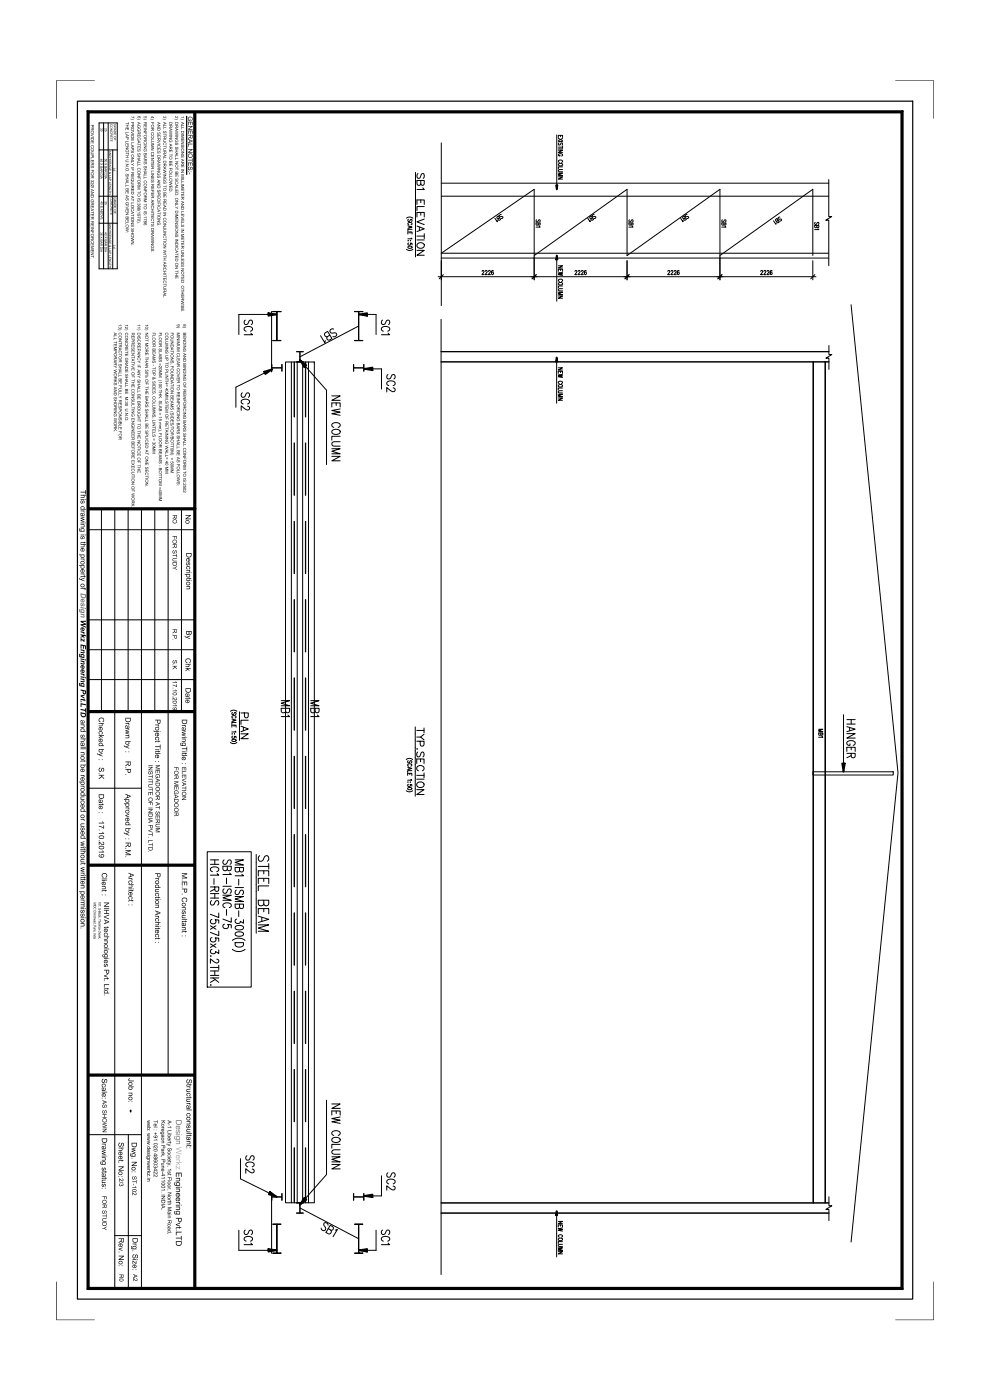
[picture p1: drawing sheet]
<svg xmlns="http://www.w3.org/2000/svg" width="210mm" height="297mm" viewBox="0 0 210 297" stroke-linecap="round" stroke-linejoin="round" font-family="sans-serif">
<!-- layer: S-ISMB-250 -->
<path d="M93.5 74.6h82.3M93.5 76.7h82.3M93.5 76.8h82.3M93.5 255.1h82.3M93.5 255.2h82.3M93.5 257.3h82.3" fill="none" stroke="#000" stroke-width=".21"/>
<!-- layer: S-GA -->
<path d="M93.6 30.3v34.5M60.6 76.8h6.1v178.3h-6.1zM93.5 67.7v202.6M180.5 64.6l9.9 99.3-9.9 99.5M172.4 163.7h17v.7h-17zM43.9 180.6h9.4v28.8h-9.4z" fill="none" stroke="#000" stroke-width=".21"/>
<!-- layer: S-ISMB-300 -->
<g fill="none" stroke="#000" stroke-width=".21">
<path d="M93.6 38.9h82.2M93.6 41.6h82.2M93.6 54.7h82.2M175.8 53.7h-82.2l19.7-13.5v14l19.7-14v14l19.7-14v14l19.7-14v14M57.6 77.4l.1 1.3zM57.7 78h2.1M57.8 66.1h1.8h-.9v6.1l.9 .1h-1.8l.9-.1v-6.1zM58.7 66.1v6.2M59.8 77.4v1.3zM61.8 76.8v178.3M62.4 76.8v11.6M62.9 74.6h1.4z"/>
<path d="M62.9 76.7l1.4 .1zM63 76.8v178.3M63.6 74.6v2.1M64.2 76.8v178.3M64.8 76.8v11.6M65.4 76.8v178.3M75 77.4v1.3zM75 78h2.1M75.2 66.1h1.8h-.9v6.1l.9 .1h-1.8l.8-.1v-6.1zM76 69.2l-12.4 6.5M77.1 77.4l.1 1.3zM172.4 76.7v178.5"/>
<path d="M172.5 76.7v178.5M175 76.8v178.4M175.1 76.7v178.5M62.4 94v11M64.8 94v11M62.4 110.6v11M64.8 110.6v11M62.4 127.2v11.1M64.8 127.2v11.1M62.4 143.8v11.1M64.8 143.8v11.1M62.4 160.4v11.1"/>
<path d="M62.4 177v11.1M64.8 160.4v11.1M64.8 177v11.1M62.4 193.6v11.1M64.8 193.6v11.1M62.4 210.2v11.1M64.8 210.2v11.1M62.4 226.8v11.1M64.8 226.8v11.1M57.6 253.2l.1 1.3zM57.7 253.9h2.1M57.7 253.8h2.1"/>
<path d="M57.8 259.6h1.8l-.9 .1v6.1h.9h-1.8h.9v-6.1zM58.7 259.6v6.2M59.8 253.2v1.3zM62.4 243.5v11.6M62.9 255.1l1.4 .1zM62.9 257.3h1.4zM63.6 255.2v2.1M63.6 256.2l12.4 6.5M64.8 243.5v11.6M75 253.2v1.3zM75 253.9h2.1M75 253.8h2.1"/>
<path d="M75.2 259.6h1.8l-.9 .1v6.1h.9h-1.8h.8v-6.1zM77.1 253.2l.1 1.3z"/>
</g>
<!-- layer: 0 -->
<path d="M175.8 38.1v7.8h.6l-1.3 .8h.7v9.7M175.8 73.3v1.9h.6l-1.3 .8h.7v2.3M175.8 253.8v1.9h.6l-1.3 .8h.7v2.4" fill="none" stroke="#000" stroke-width=".21"/>
<!-- layer: S-RCW -->
<path d="M117.9 39.3h.3l-.1 .9zM118.1 54.2l.1 .9h-.3zM118 75.8l.2 .9h-.3zM118 256.8l.2 .9h-.3z" fill="none" stroke="#000" stroke-width=".35"/>
<path d="M117.9 39.3h.3l-.1 .9zM118.1 54.2l.1 .9h-.3zM118 75.8l.2 .9h-.3zM118 256.8l.2 .9h-.3z" fill="#000"/>
<g fill="none" stroke="#000" stroke-width=".21">
<path d="M118.1 28.6v10.7M92.9 58.7h80.1M93.6 55.3v4.1M94 58.2l-.9 .9M102.2 57.6l.2-.2 .2 .1-.4 .7h.5M102.9 57.6l.1-.2 .3 .1-.4 .7h.5M103.6 57.6l.1-.2 .3 .1-.4 .7h.4M104.6 57.5v-.1a.43 .43 0 0 0-.5 .4 .43 .43 0 0 0 .3 .4 .24 .24 0 0 0 .3-.3 .24 .24 0 0 0-.4-.1l-.1 .2M113.3 54.4v5M113.7 58.2l-.9 .9M118.1 55.1v8.8M121.9 57.6l.2-.2 .2 .1-.4 .7h.5"/>
<path d="M122.6 57.6l.1-.2 .3 .1-.4 .7h.4M123.3 57.6l.1-.2 .3 .1-.4 .7h.4M124.3 57.5v-.1a.43 .43 0 0 0-.5 .4 .43 .43 0 0 0 .3 .4 .24 .24 0 0 0 .3-.3 .24 .24 0 0 0-.4-.1l-.1 .2M133 55.3v4.1M133.4 58.2l-.9 .9M141.6 57.6l.2-.2 .2 .1-.4 .7h.5M142.3 57.6l.1-.2 .3 .1-.4 .7h.4M143 57.6l.1-.2 .3 .1-.5 .7h.5M144 57.5v-.1a.43 .43 0 0 0-.5 .4 .43 .43 0 0 0 .3 .4 .24 .24 0 0 0 .2-.3 .24 .24 0 0 0-.3-.1l-.1 .2M152.7 54.4v5M153.1 58.2l-.9 .9M161.3 57.6l.2-.2 .2 .1-.4 .7h.5"/>
<path d="M162 57.6l.1-.2 .3 .1-.4 .7h.4M162.7 57.6l.1-.2 .3 .1-.5 .7h.5M163.7 57.5v-.1a.43 .43 0 0 0-.5 .4 .43 .43 0 0 0 .3 .4 .24 .24 0 0 0 .2-.3 .24 .24 0 0 0-.3-.1l-.1 .2M172.4 55.3v4.1M172.8 58.2l-.9 .9M118 76.7v8.8M118 257.7v8.9"/>
</g>
<!-- layer: S-TXT-100 -->
<g fill="none" stroke="#000" stroke-width=".21">
<path d="M118.4 29.2v-.5h.9v.5M118.4 31.8h.9l-.9 .5h.9M118.4 36.7h.9l-.9 .3 .9 .2h-.9M118.4 37.5h.9l-.9 .5h.9M118.4 29.4l.9 .4M118.4 30h.9M118.4 31.2h.9M118.4 31.6h.9M118.5 34.8a.44 .44 0 0 1 .5-.2 .44 .44 0 0 1 .3 .5 .44 .44 0 0 1-.5 .1 .44 .44 0 0 1-.3-.4zM118.5 30.3l-.1 .2 .1 .3 .3-.1 .3-.4 .2 .2-.1 .3M118.6 34.4a.26 .26 0 0 1-.2-.3 .26 .26 0 0 1 .4-.2h.2a.26 .26 0 0 1 .3 .2 .26 .26 0 0 1-.2 .3M118.8 32.9v.2a.27 .27 0 0 1-.4-.3 .27 .27 0 0 1 .4-.2h.2a.26 .26 0 0 1 .3 .2 .26 .26 0 0 1-.2 .3"/>
<path d="M118.9 28.7v.3M119.3 35.4h-.9v.4M119.3 36h-.6l-.3 .2 .1 .2h.8M119.3 29.4l-.9 .4M119.3 31v.4M105 46.3l.5 .7v-.2M105.9 46.2l-.4 .2-.1-.4 .3-.2 .5 .7-.4 .2-.1-.3M106.3 45.5l-.3 .1-.1 .2 .8 .3-.2 .2h-.2M113.8 46.6l-.1 .2 .1 .3 .3-.1 .3-.4 .2 .2-.2 .3M114.1 47.3v.4l-.4-.1v-.3h.9l-.1 .4-.4-.1M114.4 48l.2 .2h-.9M118.4 56.4h.9l-.9 .4h.9"/>
<path d="M118.4 57.6v-.5h.9v.5M118.6 59.7a.26 .26 0 0 1-.2-.3 .26 .26 0 0 1 .4-.2h.2a.26 .26 0 0 1 .3 .2 .26 .26 0 0 1-.2 .3M118.9 57.1v.3M119.3 57.8l-.9 .1 .9 .2-.9 .2 .9 .1M124.7 46.3l.5 .7v-.2M125.6 46.2l-.4 .2-.1-.4 .3-.2 .5 .7-.4 .2-.1-.3M126 45.5h-.2l-.2 .3 .8 .3-.2 .2h-.2M133.5 46.6l-.1 .2 .1 .3 .3-.1 .3-.4 .2 .2-.2 .3M133.8 47.3v.4l-.4-.1v-.3h.9l-.1 .4-.4-.1M134.1 48l.2 .2h-.9M144.3 46.3l.5 .7 .1-.2M145.3 46.2l-.4 .2-.1-.4 .3-.2 .5 .7-.4 .2-.1-.3"/>
<path d="M145.7 45.5l-.3 .1-.1 .2 .2 .2h.5v.3h-.3M153.2 46.6l-.1 .2 .1 .3 .3-.1 .2-.4 .3 .2-.2 .3M153.5 47.3v.4l-.4-.1v-.3h.9l-.1 .4-.4-.1M153.8 48l.2 .2h-.9M164 46.8l.5 .8 .1-.3M165 46.7l-.4 .2-.1-.4 .3-.2 .5 .8-.4 .1-.1-.3M165.4 46.1h-.3l-.1 .2 .8 .3-.1 .2-.3 .1M172.9 47.1l-.1 .2 .1 .3h.2l.3-.5 .3 .2-.2 .3M173.2 47.8l-.1 .5-.3-.2v-.3h.9l-.1 .5-.4-.2M173.5 48.5l.2 .2h-.9M118.4 78h.9l-.9 .5h.9M118.4 79.2v-.4h.9v.4"/>
<path d="M118.4 62h.9l-.9 .2 .9 .3h-.9M118.4 62.8h.9l-.9 .4h.9M118.5 60a.44 .44 0 0 1 .5-.1 .44 .44 0 0 1 .3 .4 .44 .44 0 0 1-.5 .2 .44 .44 0 0 1-.3-.5zM118.9 78.8v.2M119.3 79.4l-.9 .2 .9 .1-.9 .2 .9 .2M119.3 60.7h-.9v.4M119.3 61.2h-.6l-.3 .2 .1 .3h.8M118.4 83.6h.9l-.9 .3 .9 .3h-.9M118.4 84.4h.9l-.9 .5h.9M118.4 81.7a.44 .44 0 0 1 .5-.2 .44 .44 0 0 1 .3 .5 .44 .44 0 0 1-.5 .1 .44 .44 0 0 1-.3-.4zM118.6 81.4a.26 .26 0 0 1-.2-.4 .26 .26 0 0 1 .3-.2h.2a.26 .26 0 0 1 .4 .2 .26 .26 0 0 1-.2 .4M119.3 82.3h-.9v.4"/>
<path d="M119.3 82.9h-.6l-.3 .2 .1 .2h.8M173.6 154.7h.9l-.9 .2 .9 .3h-.9M174.1 155.5l-.1 .4-.4-.1v-.3h.9l-.1 .4-.3-.1M174.3 156.2l.2 .2h-.9M118.4 259.1h.9l-.9 .4h.9M118.9 259.8v.3M118.4 260.2v-.4h.9v.4M118.4 264.7h.9l-.9 .2 .9 .3h-.9M118.4 265.5h.9l-.9 .4h.9M118.4 262.7a.44 .44 0 0 1 .5-.1 .44 .44 0 0 1 .3 .4 .44 .44 0 0 1-.5 .2 .44 .44 0 0 1-.3-.5zM118.6 262.4a.26 .26 0 0 1-.2-.3 .26 .26 0 0 1 .3-.2h.2a.26 .26 0 0 1 .4 .2 .26 .26 0 0 1-.2 .3M119.3 260.4l-.9 .2 .9 .2-.9 .1 .9 .2"/>
<path d="M119.3 263.3h-.9v.4M119.3 263.9h-.6l-.3 .2 .1 .3h.8"/>
</g>
<!-- layer: S-DIM-20 -->
<path d="M56 78.8l1.7-.5-1.4 1.1zM56.9 66.4l1.8 .3-1.8 .3zM63.6 76.3l1.4 1.2-.5 .4zM76.1 66.7l1.8-.3v.6zM77.2 78.2l1.8-.3v.6zM178.6 161.9h.6l-.3 1.8zM57.2 252.8l1.5 1-1.7-.5zM64.5 254l.5 .4-1.4 1.1zM77.2 253.6l1.8-.3v.6zM56.9 264.9l1.8 .3-1.8 .3zM76.1 265.2l1.8-.3v.6z" fill="none" stroke="#000" stroke-width=".35"/>
<path d="M56 78.8l1.7-.5-1.4 1.1zM56.9 66.4l1.8 .3-1.8 .3zM63.6 76.3l1.4 1.2-.5 .4zM76.1 66.7l1.8-.3v.6zM77.2 78.2l1.8-.3v.6zM178.6 161.9h.6l-.3 1.8zM57.2 252.8l1.5 1-1.7-.5zM64.5 254l.5 .4-1.4 1.1zM77.2 253.6l1.8-.3v.6zM56.9 264.9l1.8 .3-1.8 .3zM76.1 265.2l1.8-.3v.6z" fill="#000"/>
<path d="M56.1 79.1l-6.1 3v4.3M56.9 66.7h-6.2v4.3M64.8 77.7l4.4 5.1v15.7M77.9 66.7h1.9v4.3M79 78.2h1.9v4.3M178.9 151.6v10.3M69.2 233.3v15.8l-4.4 5.1M51 245.8v4.2l6.1 3.1M80.9 249.4v4.2h-1.9M50.7 260.9v4.3h6.2M79.8 260.9v4.3h-1.9" fill="none" stroke="#000" stroke-width=".21"/>
<!-- layer: S-ISMB-SIZE -->
<g fill="none" stroke="#000" stroke-width=".21">
<path d="M52 67.9a.49 .49 0 0 0-.2 .6 .49 .49 0 0 0 .6 .3l.5-.8 .4-.1a.55 .55 0 0 1 0 .9M52.2 70.3a.52 .52 0 0 1-.4-.7 .52 .52 0 0 1 .6-.4h.5a.52 .52 0 0 1 .6 .4 .52 .52 0 0 1-.4 .7M53.2 70.7l.3 .3h-1.7M81.1 67.9a.49 .49 0 0 0-.2 .6 .49 .49 0 0 0 .7 .3l.4-.8 .4-.1a.55 .55 0 0 1 0 .9M81.3 70.3a.52 .52 0 0 1-.4-.7 .52 .52 0 0 1 .7-.4h.4a.52 .52 0 0 1 .6 .4 .52 .52 0 0 1-.4 .7M82.3 79.4a.49 .49 0 0 0-.3 .7 .49 .49 0 0 0 .7 .2l.4-.7 .4-.2a.55 .55 0 0 1 0 1M82.3 70.7l.3 .3h-1.7M51.4 83.3a.49 .49 0 0 0-.2 .7 .49 .49 0 0 0 .6 .2l.4-.7 .5-.2a.55 .55 0 0 1 0 1M51.6 85.7a.52 .52 0 0 1-.4-.7 .52 .52 0 0 1 .6-.3h.4a.52 .52 0 0 1 .7 .3 .52 .52 0 0 1-.4 .7M52.5 86.2l.4 .2v.3l-.3 .3-.6-.2-.9-.7v.9M70.4 84h1.7l-1.7 .9h1.7M70.4 86.3v-.8h1.7v.8"/>
<path d="M70.4 95.2h1.7l-1.7 .5 1.7 .6h-1.7M70.4 96.8h1.7l-1.7 .9h1.7M70.5 91.3a1.18 1.18 0 0 1 1.6 .2 .96 .96 0 0 1-.7 .7 .96 .96 0 0 1-.9-.3zM70.8 90.6a.52 .52 0 0 1-.4-.6 .52 .52 0 0 1 .6-.4h.5a.52 .52 0 0 1 .6 .4 .52 .52 0 0 1-.4 .6M71.3 85.5v.5M72.1 86.7l-1.7 .4 1.7 .3-1.7 .3 1.7 .4M72.1 92.5h-1.7v.8M72.1 93.7h-1.2a.47 .47 0 0 0-.5 .5 .47 .47 0 0 0 .5 .4h1.2M82.4 81.8a.52 .52 0 0 1-.4-.6 .52 .52 0 0 1 .7-.4h.4a.52 .52 0 0 1 .7 .4 .52 .52 0 0 1-.4 .6M83.4 82.3l.4 .2v.3l-.3 .3-.6-.2-.9-.7v.9M179.6 154.1l1.8 .6-1.8 .5M179.6 155.6h1.8l-1.8 .9h1.8"/>
<path d="M179.6 159.4v-.9h1.8v.9M179.6 159.8h1.8l-.1 .8-.3 .1-.4-.1-.1-.8M179.6 152.6h1.8M179.6 153.6h1.8M180.2 154.3v.7M180.3 157.8v.3a.53 .53 0 0 1-.7-.5 .53 .53 0 0 1 .7-.5h.4a.52 .52 0 0 1 .7 .4 .52 .52 0 0 1-.5 .6M180.5 152.6v1M180.5 158.5v.5M180.5 160.3l-.9 .4M70.4 234.1h1.7l-1.7 1h1.7M70.4 236.5v-.9h1.7v.9M71.3 235.6v.6"/>
<path d="M72.1 236.9l-1.7 .3 1.7 .4-1.7 .3 1.7 .4M52.4 245.1a.49 .49 0 0 0-.3 .7 .49 .49 0 0 0 .7 .2l.4-.7 .4-.2a.55 .55 0 0 1 0 1M52.5 247.5a.52 .52 0 0 1-.4-.7 .52 .52 0 0 1 .7-.3h.4a.52 .52 0 0 1 .7 .3 .52 .52 0 0 1-.4 .7M53.5 248l.4 .2v.3l-.3 .3-.6-.2-.9-.7v.9M70.4 245.3h1.7l-1.7 .6 1.7 .5h-1.7M70.4 247h1.7l-1.7 .9h1.7M70.5 241.5a1.18 1.18 0 0 1 1.6 .1 .96 .96 0 0 1-.7 .8 .96 .96 0 0 1-.9-.4zM70.8 240.8a.52 .52 0 0 1-.4-.6 .52 .52 0 0 1 .6-.4h.5a.52 .52 0 0 1 .6 .4 .52 .52 0 0 1-.4 .6M72.1 242.7h-1.7v.8M72.1 243.9h-1.2a.47 .47 0 0 0-.5 .4 .47 .47 0 0 0 .5 .5h1.2M82.3 248.7a.49 .49 0 0 0-.3 .7 .49 .49 0 0 0 .7 .2l.4-.7 .4-.2a.55 .55 0 0 1 0 1M82.4 251.1a.52 .52 0 0 1-.4-.6 .52 .52 0 0 1 .7-.4h.4a.52 .52 0 0 1 .7 .4 .52 .52 0 0 1-.4 .6"/>
<path d="M83.4 251.6l.4 .2v.3l-.3 .3-.6-.2-.9-.7v.9M52 260.9a.49 .49 0 0 0-.2 .6 .49 .49 0 0 0 .6 .3l.5-.8 .4-.1a.55 .55 0 0 1 0 .9M52.2 263.2a.52 .52 0 0 1-.4-.6 .52 .52 0 0 1 .6-.4h.5a.52 .52 0 0 1 .6 .4 .52 .52 0 0 1-.4 .6M53.2 263.7l.3 .3h-1.7M81.1 260.9a.49 .49 0 0 0-.2 .6 .49 .49 0 0 0 .7 .3l.4-.8 .4-.1a.55 .55 0 0 1 0 .9M81.3 263.2a.52 .52 0 0 1-.4-.6 .52 .52 0 0 1 .7-.4h.4a.52 .52 0 0 1 .6 .4 .52 .52 0 0 1-.4 .6M82.3 263.7l.3 .3h-1.7"/>
</g>
<!-- layer: S-SUBTITLE-100 -->
<g fill="none" stroke="#000" stroke-width=".21">
<path d="M88.1 36.6v17.9M88.6 36.8a.57 .57 0 0 0-.2 .6 .57 .57 0 0 0 .5 .4l.2-.1 .3-.8 .4-.1a.68 .68 0 0 1 0 1M89.2 38.3l-.1 .9-.4 .1-.3-.4v-.6h1.6l-.2 .9-.3 .1-.3-.4M89.7 39.8l.3 .4h-1.6M88.4 43.4v-1h1.6v1M88.4 46v-.9h1.6v.9M88.4 47.9l1.6 .6-1.6 .6M88.4 53.1h1.6l-1.6 1h1.6M88.4 50.1h1.6M88.4 50.9h1.6M88.5 51.8a.77 .77 0 0 1 1-.3 .77 .77 0 0 1 .4 .9 .77 .77 0 0 1-1 .3 .77 .77 0 0 1-.4-.9zM88.9 48.2v.7"/>
<path d="M89.2 42.4v.6M89.2 45.1v.6M90 43.8h-1.6v.9M90 46.5l-1.6 .6 1.6 .5M90 49.6v1M50.8 151v6M51.1 151.2h1.6l-.2 1h-.4l-.2-.1-.1-.9M51.1 154l1.6 .6-1.6 .6M51.1 155.6h1.6l-1.6 1.1h1.6M51.6 154.2v.8M52.7 152.8h-1.6v.8M88.1 154.2v14.7"/>
<path d="M88.4 157.2h1.5l-.1 1h-.4l-.2-.1-.1-.9M88.4 154.9h1.5M88.4 156.3h.8M88.5 158.8l-.1 .1M88.6 159.5a.57 .57 0 0 0-.2 .6 .57 .57 0 0 0 .4 .4l.2-.1 .3-.8 .4-.1a.68 .68 0 0 1 0 1M89.9 155.7l-.7 .6 .7 .6M89.9 154.4v1M88.4 161.9v-.9h1.5v.9M88.4 167.5h1.5l-1.5 1h1.5M88.4 164.4h1.5M88.4 165.3h1.5M88.6 166a.76 .76 0 0 1 .9-.1 .76 .76 0 0 1 .4 .8 .77 .77 0 0 1-1 .3 .77 .77 0 0 1-.5-.9z"/>
<path d="M88.7 163.5a.57 .57 0 0 1-.3-.7 .57 .57 0 0 1 .6-.4h.3a.57 .57 0 0 1 .6 .4 .57 .57 0 0 1-.3 .7M89.2 161v.6M89.9 163.9v1.1M44.6 188.1h1.8l-.1 .8-.2 .2-.5-.2-.1-.8M44.6 182.4h1.8M44.6 183.3h1.8M44.6 189.5h1.8M44.6 190.5h1.8M44.6 196.3l1.2 .8M44.9 191a.49 .49 0 0 0-.3 .7 .49 .49 0 0 0 .7 .2l.4-.7 .4-.2a.55 .55 0 0 1 0 1M45 195a.54 .54 0 0 0-.3 .8 .54 .54 0 0 0 .8 .1 .49 .49 0 0 0 .1-.8h.8v.7M45 198.8a.54 .54 0 0 0-.3 .8 .54 .54 0 0 0 .8 .1 .49 .49 0 0 0 .1-.8l.8 .1v.7"/>
<path d="M45 184.9a.52 .52 0 0 1-.4-.7 .52 .52 0 0 1 .7-.3h.4a.52 .52 0 0 1 .7 .3 .52 .52 0 0 1-.4 .7M45.4 186.4v1.2M45.5 182.4v.9M45.5 189.5v1M45.5 188.6l-.9 .5M45.8 196.3l-1.2 .8M46.1 185.3l.3 .3h-1.8M46.4 193.6v1l-1.8-.7M46.4 197.5v.9l-1.8-.6M47.3 189.9h1.7l-1.7 .5 1.7 .5h-1.7M47.3 188h1.7M47.5 182.4a.49 .49 0 0 0-.2 .6 .49 .49 0 0 0 .6 .3l.5-.8 .4-.1a.55 .55 0 0 1 0 .9"/>
<path d="M47.5 188.5a.49 .49 0 0 0-.2 .7 .49 .49 0 0 0 .6 .2l.5-.7 .4-.2a.55 .55 0 0 1 0 1M47.6 196a.54 .54 0 0 0-.2 .8 .54 .54 0 0 0 .8 .1 .49 .49 0 0 0 .1-.8h.7v.7M47.7 192.5a.52 .52 0 0 1-.4-.6 .52 .52 0 0 1 .6-.4h.5a.52 .52 0 0 1 .6 .4 .52 .52 0 0 1-.4 .6M48 186.2v1.2M48 192.9v1.2M48.2 183.7v.6l-.2 .3-.4 .1-.3-.4v-.6h1.7v.6l-.1 .3-.4 .1-.3-.4M48.7 185.1l.3 .4h-1.7M49 194.7v.9l-1.7-.7M49.3 199.5a2.14 2.14 0 0 1 2.7 0M49.9 182.4h1.7l-1.7 .5 1.7 .6h-1.7M49.9 190.1h1.7l-1.7 .6 1.7 .5h-1.7M49.9 199.9h1.7a.95 .95 0 0 1-.6 1 .95 .95 0 0 1-1.1-.3z"/>
<path d="M49.9 188.2h1.7M49.9 196.5l.7-.2a.76 .76 0 0 1 1 .5 1.16 1.16 0 0 1-1.7 0zM49.9 197.8l.7-.2a.76 .76 0 0 1 1 .6 1.16 1.16 0 0 1-1.7 0zM50.1 188.8a.49 .49 0 0 0-.2 .6 .49 .49 0 0 0 .6 .3l.5-.8 .4-.1a.55 .55 0 0 1 0 .9M50.2 194.9a.52 .52 0 0 0 0 .9 .52 .52 0 0 0 .8-.4l.6 .4v-.7M50.6 186.5v1.2M50.6 193.2v1.2M50.8 184v.6l-.2 .3h-.4l-.3-.3v-.6h1.7v.6l-.1 .3h-.5l-.2-.3M50.8 191.8v.6l-.2 .2-.4 .1-.3-.3v-.6h1.7v.6l-.1 .2h-.5l-.2-.2M51.3 185.4l.3 .4h-1.7M54.3 181.2v16.7M54.8 185.8v-1.1h2.2v1.1"/>
<path d="M54.8 187.4v-1.1h2.2v1.1M54.8 193.8v-1.1h2.2v1.1M54.8 194.3l2.2 .7-2.2 .7M54.8 196.2h2.2l-2.2 .6 2.2 .7h-2.2M54.8 183.8h2.2M55.1 181.5a.61 .61 0 0 0-.3 .8 .61 .61 0 0 0 .8 .3l.6-.9a.48 .48 0 0 1 .5-.2 .48 .48 0 0 1 .3 .4l-.1 .6-.2 .2M55.5 194.6v.8M55.9 190.9v.8a.6 .6 0 0 1-.5 .4 .6 .6 0 0 1-.6-.4v-.8h2.2v.8a.54 .54 0 0 1-.5 .4 .54 .54 0 0 1-.6-.4M55.9 184.7v.7M55.9 186.3v.7M55.9 192.7v.7M57 187.9h-2.2v1"/>
<path d="M57 183.2v1.2M44.6 200.2l1.2 .7M44.6 205.2h1.8M44.6 205.9h1.8M44.6 206.9h1.8M44.6 207.4h1.8M44.8 202.8h-.2h.1M44.8 208.9h-.2l.1 .1M45 201.3a.52 .52 0 0 0-.1 1 .52 .52 0 0 0 .8-.5l.7 .4v-.7M45.2 207.4l1.2 1M45.5 205.9v1M45.6 207.8l-1 .6"/>
<path d="M45.8 200.2l-1.2 .7M46 203.4l.4 .3v.3l-.3 .2-.6-.2-.9-.6v.9M46.4 204.7v1M49.3 201.3a2.14 2.14 0 0 0 2.7 0"/>
</g>
<!-- layer: S-SCALE -->
<g fill="none" stroke="#000" stroke-width=".21">
<path d="M86.2 46.3a1.07 1.07 0 0 1 1.4 0M86.2 52.9a1.07 1.07 0 0 0 1.4 0M86.5 47.9l.9 .3-.9 .2M86.5 49.6v-.4h.9v.4M86.6 51.1h.1M86.5 52.3a.44 .44 0 0 1 .5-.2 .44 .44 0 0 1 .3 .5 .44 .44 0 0 1-.5 .1 .44 .44 0 0 1-.3-.4zM86.6 46.5l-.1 .2 .1 .3 .7-.5 .1 .2-.1 .3M86.7 51.5a.26 .26 0 0 0-.1 .4 .26 .26 0 0 0 .4 0 .26 .26 0 0 0 0-.3h.4v.3M86.7 47.7a.26 .26 0 0 1-.2-.3 .26 .26 0 0 1 .3-.2h.2a.26 .26 0 0 1 .4 .2 .26 .26 0 0 1-.2 .3M86.8 48v.3M87 49.2v.3M87.1 51.1h.1"/>
<path d="M87.2 50.5l.2 .2h-.9M87.4 48.6h-.9v.4M48.9 150.9a1.07 1.07 0 0 1 1.3 0M48.9 157.5a1.07 1.07 0 0 0 1.3 0M49.2 152.5l.9 .3-.9 .2M49.2 154.2v-.4h.9v.4M49.3 155.7h.1M49.2 156.9a.44 .44 0 0 1 .5-.2 .44 .44 0 0 1 .3 .5 .44 .44 0 0 1-.5 .1 .44 .44 0 0 1-.3-.4zM49.3 151.1l-.1 .2 .1 .3 .6-.5 .2 .2-.2 .3M49.3 156.1a.26 .26 0 0 0 0 .4 .26 .26 0 0 0 .4 0 .26 .26 0 0 0 0-.3h.4v.3M49.4 152.3a.26 .26 0 0 1-.2-.3 .26 .26 0 0 1 .3-.2h.2a.26 .26 0 0 1 .4 .2 .26 .26 0 0 1-.3 .3M49.5 152.6v.3"/>
<path d="M49.6 153.8v.3M49.8 155.7h.1M49.9 155.1l.2 .1h-.9M50.1 153.2h-.9v.4M86.2 161.1a1.07 1.07 0 0 1 1.3 0M86.2 167.7a1.07 1.07 0 0 0 1.3 0M86.4 162.7l.9 .3-.9 .2M86.4 164.5v-.5h.9v.5M86.5 165.9h.1M86.5 167.1a.44 .44 0 0 1 .5-.1 .44 .44 0 0 1 .3 .4 .44 .44 0 0 1-.5 .2 .44 .44 0 0 1-.3-.5zM86.6 161.3l-.2 .2 .2 .3 .2-.1 .3-.4 .2 .2-.1 .3M86.6 166.4a.26 .26 0 0 0 0 .3 .26 .26 0 0 0 .3 .1 .26 .26 0 0 0 .1-.4h.3v.4"/>
<path d="M86.7 162.5a.26 .26 0 0 1-.2-.3 .26 .26 0 0 1 .3-.2h.2a.26 .26 0 0 1 .3 .2 .26 .26 0 0 1-.2 .3M86.7 162.8v.3M86.9 164v.3M87 165.9h.1M87.2 165.3l.1 .2h-.9M87.3 163.4h-.9v.5"/>
</g>
<!-- layer: Brick Wall -->
<path d="M57.6 66.1v12.8M57.6 253v12.8" fill="none" stroke="#000" stroke-width=".21"/>
<!-- layer: S-BM-NO -->
<path d="M68 71.2l.9 1.5 .1-.4M70 71.1l-.6 .3-.4-.1-.2-.5 .7-.5 .9 1.5-.5 .3h-.3l-.3-.4 .1-.3M70.8 69.8a.49 .49 0 0 0-.7 .1 .49 .49 0 0 0 .1 .7h.9l.3 .3a.55 .55 0 0 1-.8 .5M59.6 148.6h1.8l-1.8 .5 1.8 .6h-1.8M60.6 150.2v.6l-.2 .3-.4 .1-.4-.4v-.6h1.8v.6l-.2 .3-.3 .1-.3-.4M61.1 151.6l.3 .4h-1.8M65.9 148.6h1.8l-1.8 .5 1.8 .6h-1.8M66.8 150.2v.6l-.1 .3-.5 .1-.3-.4v-.6h1.8v.6l-.2 .3-.3 .1-.4-.4M67.3 151.6l.4 .4h-1.8M69.6 259.9a.47 .47 0 0 0-.4-.6 .47 .47 0 0 0-.6 .4l.5 .8-.2 .5a.55 .55 0 0 1-.8-.5M69.6 260.6l.5 .3 .2 .3-.2 .4-.5 .1-.5-.3 1-1.5 .5 .3 .1 .3-.3 .4h-.3M71.1 260.9l.4-.1-.9 1.5" fill="none" stroke="#000" stroke-width=".21"/>
<!-- layer: S-DRAWINGSHEET -->
<path d="M18.5 23.6l.3 .3v249.2l-.3 .3zM18.5 23.6h173l-.4 .3h-172.3zM191.1 23.9l.4-.3v249.8l-.4-.3zM18.7 107.8h22.6v.3h-22.6zM41.2 107.9h.3v165.4h-.3zM18.7 150.8h22.6v.3h-22.6zM18.7 183.3h22.6v.4h-22.6zM18.7 227.9h22.6v.3h-22.6zM18.5 273.4l.3-.3h172.3l.4 .3z" fill="none" stroke="#000" stroke-width=".35"/>
<path d="M18.5 23.7h173M18.7 23.6v249.8M191.3 23.6v249.8M18.7 107.9h22.6v165.4M18.7 150.9h22.6M18.7 183.5h22.6M18.7 228h22.6M18.5 273.3h173" fill="none" stroke="#000" stroke-width=".32"/>
<path d="M16.4 21.5h177.2v254h-177.2z" fill="none" stroke="#000" stroke-width=".25"/>
<g fill="none" stroke="#000" stroke-width=".21">
<path d="M189.9 17h8.1v8.1M18.7 112.3h22.6M21.5 107.9v43M24.3 107.9v165.4M27.2 107.9v43M30 107.9v120.1M32.8 107.9v43M35.7 107.9v43M38.5 107.9v43M18.7 137.8h22.6M18.7 131.5h22.6M18.7 144.1h22.6"/>
<path d="M35.7 150.9v77.1M198 271.9v8.1h-8.1"/>
</g>
<!-- layer: S-DRGSHEETTEXT -->
<g fill="#000">
<path d="M17.1 104.3h1v-.4h.1v.9h-.1v-.3h-1zM17.1 105h1.1v.1h-.4l.1 .2-.1 .3h-.7v-.1l.7-.1-.1-.3h-.6zM18.1 105.8l.1 .2zM17.1 105.8h.8v.2h-.8zM17.2 106.2l.1-.1 .1 .2a.19 .19 0 0 0-.3 .2 .19 .19 0 0 0 .3 .1l.1-.3a.27 .27 0 0 1 .4-.1 .27 .27 0 0 1 0 .5l-.2 .1v-.2a.16 .16 0 0 0 .2-.1 .18 .18 0 0 0-.3-.2v.2a.31 .31 0 0 1-.5 .2 .31 .31 0 0 1 .1-.5zM17.2 107.5a.4 .4 0 0 1 .5-.1 .4 .4 0 0 1 .1 .5h.4v.2h-1.1zM17.2 107.6a.27 .27 0 0 0 .3 .4 .27 .27 0 0 0 .2-.5zM17.1 108.3h.8l-.1 .1 .1 .3h-.1l-.1-.2-.6-.1zM17.2 108.8a.36 .36 0 0 1 .3 .1 .36 .36 0 0 1 .1 .4 .19 .19 0 0 0 .3-.1 .19 .19 0 0 0-.2-.3v-.1a.35 .35 0 0 1 .2 .4 .35 .35 0 0 1-.3 .3h-.5zM17.2 108.9v.2a.18 .18 0 0 0 0 .2 .18 .18 0 0 0 .3 0 .18 .18 0 0 0-.1-.3zM17.1 109.9l.8-.3v.1l-.6 .2 .6 .2v.1l-.6 .2 .6 .2v.1l-.8-.2v-.2l.6-.1-.6-.2zM18.1 110.8l.1 .2zM17.1 110.8h.8v.2h-.8zM17.1 111.2h.8l-.1 .1 .1 .5-.8 .1v-.2h.6l.1-.1-.1-.2-.6-.1zM16.9 112.1h.1a.29 .29 0 0 0-.1 .3 .29 .29 0 0 0 .3 .2 .38 .38 0 0 1 .3-.6 .38 .38 0 0 1 .3 .6l.1 .1h-1l-.1-.3zM17.2 112.4a.3 .3 0 0 0 .6 0 .3 .3 0 0 0-.6 0zM18.1 113.4l.1 .1zM17.1 113.4h.8v.1h-.8zM17.2 113.8l.1-.1 .1 .1a.19 .19 0 0 0-.3 .2 .19 .19 0 0 0 .3 .2l.1-.3a.27 .27 0 0 1 .4-.1 .27 .27 0 0 1 0 .4l-.2 .1v-.1a.16 .16 0 0 0 .2-.2 .16 .16 0 0 0-.3-.1v.1a.31 .31 0 0 1-.5 .3 .31 .31 0 0 1 .1-.5zM17.1 115.1l.8-.2 .3 .2h-.3v.2l-.1-.2h-.5l-.2 .2zM17.1 115.4h1.1v.2h-.4l.1 .1-.1 .3-.7 .1v-.2l.7-.1-.1-.2h-.6zM17.1 116.4a.42 .42 0 0 1 .8 0 .42 .42 0 0 1-.4 .6v-.6l-.3 .2 .1 .4a.38 .38 0 0 1-.2-.6zM17.6 116.4v.5l.2-.2zM16.8 117.6h1.1l-.1 .1a.37 .37 0 0 1-.3 .6 .37 .37 0 0 1-.3-.6h-.4zM17.2 117.8a.27 .27 0 0 0 .3 .4 .27 .27 0 0 0 .2-.4zM17.1 118.5h.8l-.1 .1 .1 .3h-.1l-.1-.2-.6-.1zM17.1 119.4a.41 .41 0 0 1 .8 0 .41 .41 0 0 1-.8 0zM17.2 119.4a.3 .3 0 0 0 .6 0 .3 .3 0 0 0-.6 0zM16.8 119.9h1.1l-.1 .1a.37 .37 0 0 1-.3 .6 .37 .37 0 0 1-.3-.6h-.4zM17.2 120.1a.27 .27 0 0 0 .3 .4 .27 .27 0 0 0 .2-.4zM17.1 120.9a.42 .42 0 0 1 .8 0 .42 .42 0 0 1-.4 .6v-.6l-.3 .2 .1 .4a.38 .38 0 0 1-.2-.6zM17.6 120.9v.4l.2-.1zM17.1 121.7h.8l-.1 .1 .1 .3-.1-.1-.1-.2h-.6zM17.1 122.3l.8-.2 .3 .2h-.3v.2l-.1-.2h-.5l-.2 .2zM16.8 122.6l.3 .3 .8-.4v.2l-.7 .2 .7 .3v.1l-1-.4zM17.1 124.2a.41 .41 0 0 1 .8 0 .41 .41 0 0 1-.8 0zM17.2 124.2a.3 .3 0 0 0 .6 0 .3 .3 0 0 0-.6 0zM17.1 124.8l.8-.2 .3 .3v.2l-.1-.2-.3 .2v-.2h-.7z"/>
<path d="M36.6 109.3h.9v.6l-.3 .1-.2-.2-.4 .3 .4-.5v-.2h-.4zM37.1 109.4v.4l.3 .1v-.5zM36.6 110.6a.45 .45 0 0 1 .9 0 .45 .45 0 0 1-.9 0zM36.7 110.6a.35 .35 0 0 0 .7 0 .35 .35 0 0 0-.7 0z"/>
<path d="M39.3 109.2h1.2v.2l-.9 .6h.9v.1h-1.2v-.1l.9-.6h-.9zM39.3 110.7a.45 .45 0 0 1 .9 0 .45 .45 0 0 1-.9 0zM39.5 110.7a.29 .29 0 0 0 .5 0 .29 .29 0 0 0-.5 0z"/>
<path d="M39.5 117.3h1.1v.4a.57 .57 0 0 1-.5 .5 .57 .57 0 0 1-.6-.5zM39.6 117.5v.2a.43 .43 0 0 0 .5 .4 .43 .43 0 0 0 .4-.4v-.2zM39.5 118.5a.42 .42 0 0 1 .8 0 .42 .42 0 0 1-.4 .6v-.6l-.3 .2 .1 .4a.38 .38 0 0 1-.2-.6zM40 118.5v.5l.2-.2zM39.6 119.3h.1l.1 .1a.19 .19 0 0 0-.3 .2 .19 .19 0 0 0 .3 .1l.1-.3a.27 .27 0 0 1 .4 0 .27 .27 0 0 1 0 .4l-.2 .1v-.1a.16 .16 0 0 0 .2-.2 .16 .16 0 0 0-.3-.1v.1a.31 .31 0 0 1-.5 .3 .31 .31 0 0 1 .1-.6zM39.5 120.2a.41 .41 0 0 1 .7-.1 .41 .41 0 0 1-.1 .7v-.2a.25 .25 0 0 0 0-.3 .25 .25 0 0 0-.4 0 .25 .25 0 0 0 0 .3l.1 .2a.35 .35 0 0 1-.3-.6zM39.5 120.9h.8l-.1 .1 .1 .3h-.1l-.1-.2-.6-.1zM40.5 121.4l.1 .2zM39.5 121.4h.8v.2h-.8zM39.2 121.8h1.1l-.1 .1a.37 .37 0 0 1-.3 .6 .37 .37 0 0 1-.3-.6h-.4zM39.6 122a.27 .27 0 0 0 .3 .4 .27 .27 0 0 0 .2-.5zM39.5 122.7l.8-.1 .3 .2h-.3v.1l-.1-.1h-.5l-.2 .2zM40.5 123.1l.1 .1zM39.5 123.1h.8v.1h-.8zM39.5 123.8a.41 .41 0 0 1 .8 0 .41 .41 0 0 1-.8 0zM39.6 123.8a.3 .3 0 0 0 .6 0 .3 .3 0 0 0-.6 0zM39.5 124.3h.8l-.1 .1 .1 .5-.8 .1v-.2h.6l.1-.1-.1-.2h-.6z"/>
<path d="M36.6 133.5h.9v.6l-.3 .1-.2-.2-.4 .3 .4-.5v-.2h-.4zM37.1 133.6v.4l.3 .1v-.5zM36.6 134.4l.1 .2zM36.6 134.8h.9v.3a.28 .28 0 0 1-.1 .3 .28 .28 0 0 1-.4-.1v-.4h-.4zM37.1 134.9v.4h.2l.1-.4zM36.6 135.6l.1 .2z"/>
<path d="M39.5 133.8h1.1v.7l-.3 .1-.2-.1a.32 .32 0 0 1-.4 .2 .32 .32 0 0 1-.2-.4zM40.2 134v.2a.19 .19 0 0 0 .1 .3 .19 .19 0 0 0 .2-.3v-.2zM39.6 134v.3a.2 .2 0 0 0 .3 .2 .2 .2 0 0 0 .1-.3v-.2zM39.2 134.9l.3 .2 .8-.3v.1l-.6 .3 .6 .2v.1l-1-.4z"/>
<path d="M17.2 152.8a.36 .36 0 0 1 .3 .1 .36 .36 0 0 1 .1 .4 .19 .19 0 0 0 .3-.2 .19 .19 0 0 0-.2-.2v-.1a.35 .35 0 0 1 .2 .3 .35 .35 0 0 1-.3 .3l-.5 .1zM17.2 152.9v.1a.18 .18 0 0 0 0 .3 .18 .18 0 0 0 .3-.1 .18 .18 0 0 0-.1-.2zM17.1 153.7h.8l-.1 .1 .1 .4-.8 .1v-.1h.6l.1-.2-.1-.2h-.6zM17.2 154.6a.4 .4 0 0 1 .5-.1 .4 .4 0 0 1 .1 .6h.4v.1h-1.1zM17.2 154.7a.27 .27 0 0 0 .3 .4 .27 .27 0 0 0 .2-.4zM17.2 155.9l.1-.1 .1 .1a.19 .19 0 0 0-.3 .2 .19 .19 0 0 0 .3 .2l.1-.3a.27 .27 0 0 1 .4-.1 .27 .27 0 0 1 0 .4l-.2 .2v-.2a.16 .16 0 0 0 .2-.2 .16 .16 0 0 0-.3-.1v.2a.31 .31 0 0 1-.5 .2 .31 .31 0 0 1 .1-.5zM17.1 156.6h1.1v.2h-.4l.1 .2-.1 .3h-.7v-.1l.7-.2-.1-.2h-.6zM17.2 157.5a.36 .36 0 0 1 .3 .1 .36 .36 0 0 1 .1 .4 .19 .19 0 0 0 .3-.1 .19 .19 0 0 0-.2-.3v-.1a.35 .35 0 0 1 .2 .4 .35 .35 0 0 1-.3 .3h-.5zM17.2 157.6v.2a.18 .18 0 0 0 0 .2 .18 .18 0 0 0 .3 0 .18 .18 0 0 0-.1-.3zM17.1 158.4h1.1v.1h-1.1zM17.1 158.8h1.1v.1h-1.1zM17.1 159.5h.8l-.1 .2 .1 .4-.8 .1v-.1h.6l.1-.2-.1-.2h-.6zM17.1 160.8a.41 .41 0 0 1 .8 0 .41 .41 0 0 1-.8 0zM17.2 160.8a.3 .3 0 0 0 .6 0 .3 .3 0 0 0-.6 0zM17.1 161.4l.8-.2 .3 .3h-.3v.1l-.1-.1h-.5l-.2 .1zM17.1 162.2h1.1v.1h-.4a.36 .36 0 0 1 0 .5 .36 .36 0 0 1-.4 .1 .33 .33 0 0 1-.3-.2 .33 .33 0 0 1 .1-.4zM17.2 162.4a.27 .27 0 0 0 .3 .4 .27 .27 0 0 0 .2-.5zM17.1 163.2a.42 .42 0 0 1 .8-.1 .42 .42 0 0 1-.4 .7v-.6l-.3 .2 .1 .4a.38 .38 0 0 1-.2-.6zM17.6 163.2v.4l.2-.1zM17.1 164.4h.8l-.1 .1 .1 .3h-.1l-.1-.3h-.6zM17.1 165a.42 .42 0 0 1 .8 0 .42 .42 0 0 1-.4 .6v-.6l-.3 .2 .1 .4a.38 .38 0 0 1-.2-.6zM17.6 165v.5l.2-.2zM16.8 165.8h1.1l-.1 .1a.37 .37 0 0 1-.3 .6 .37 .37 0 0 1-.3-.6h-.4zM17.2 166a.27 .27 0 0 0 .3 .4 .27 .27 0 0 0 .2-.5zM17.1 166.7h.8l-.1 .1 .1 .3h-.1l-.1-.3h-.6zM17.1 167.5a.41 .41 0 0 1 .8 0 .41 .41 0 0 1-.8 0zM17.2 167.6a.3 .3 0 0 0 .6 0 .3 .3 0 0 0-.6 0zM17.2 168.2a.4 .4 0 0 1 .5-.2 .4 .4 0 0 1 .1 .6h.4v.1h-1.1zM17.2 168.3a.27 .27 0 0 0 .3 .3 .27 .27 0 0 0 .2-.4zM17.1 169l.8-.1v.2h-.4a.21 .21 0 0 0-.3 .2 .21 .21 0 0 0 .3 .2h.4v.1h-.8l.1-.1-.1-.2zM17.1 169.9a.41 .41 0 0 1 .7-.1 .41 .41 0 0 1-.1 .7v-.2a.25 .25 0 0 0 0-.3 .25 .25 0 0 0-.4 0 .25 .25 0 0 0 0 .4l.1 .1a.35 .35 0 0 1-.3-.6zM17.1 170.7a.42 .42 0 0 1 .8 0 .42 .42 0 0 1-.4 .6v-.6l-.3 .2 .1 .4a.38 .38 0 0 1-.2-.6zM17.6 170.7v.5l.2-.2zM17.2 171.6a.4 .4 0 0 1 .5-.2 .4 .4 0 0 1 .1 .6h.4v.2h-1.1zM17.2 171.7a.27 .27 0 0 0 .3 .3 .27 .27 0 0 0 .2-.4zM17.1 173.2a.41 .41 0 0 1 .8 0 .41 .41 0 0 1-.8 0zM17.2 173.2a.3 .3 0 0 0 .6 0 .3 .3 0 0 0-.6 0zM17.1 173.7h.8l-.1 .1 .1 .3h-.1l-.1-.2-.6-.1zM17.1 174.7h.8v.1h-.4a.21 .21 0 0 0-.3 .2 .21 .21 0 0 0 .3 .2h.4v.1h-.8l.1-.1-.1-.2zM17.2 175.5h.1l.1 .1a.19 .19 0 0 0-.3 .2 .19 .19 0 0 0 .3 .2l.1-.3a.27 .27 0 0 1 .4-.1 .27 .27 0 0 1 0 .4l-.2 .1v-.1a.16 .16 0 0 0 .2-.2 .16 .16 0 0 0-.3-.1v.1a.31 .31 0 0 1-.5 .3 .31 .31 0 0 1 .1-.6zM17.1 176.4a.42 .42 0 0 1 .8 0 .42 .42 0 0 1-.4 .6v-.6l-.3 .2 .1 .4a.38 .38 0 0 1-.2-.6zM17.6 176.4v.5l.2-.2zM17.2 177.3a.4 .4 0 0 1 .5-.2 .4 .4 0 0 1 .1 .6h.4v.2h-1.1zM17.2 177.4a.27 .27 0 0 0 .3 .4 .27 .27 0 0 0 .2-.5zM17.1 178.7l.8-.3v.2l-.6 .1 .6 .2v.2l-.6 .1 .6 .2v.2l-.8-.3v-.1l.6-.2-.6-.2zM18.1 179.7l.1 .1zM17.1 179.7h.8v.1h-.8zM17.1 180.1l.8-.2 .3 .3h-.3v.1l-.1-.1h-.5l-.2 .1zM17.1 180.5h1.1v.1h-.4l.1 .2-.1 .3h-.7v-.1l.7-.1-.1-.3h-.6zM17.1 181.7a.41 .41 0 0 1 .8 0 .41 .41 0 0 1-.8 0zM17.2 181.7a.3 .3 0 0 0 .6 0 .3 .3 0 0 0-.6 0zM17.1 182.3l.8-.1v.2h-.4a.21 .21 0 0 0-.3 .2 .21 .21 0 0 0 .3 .1h.4v.2h-.8l.1-.1-.1-.2zM17.1 183.2l.8-.2 .3 .3h-.3v.1l-.1-.1h-.5l-.2 .1zM17.1 184.1l.8-.2v.1l-.6 .2 .6 .2v.1l-.6 .2 .6 .2v.1l-.8-.3v-.1l.6-.2-.6-.1zM17.1 185.1h.8l-.1 .1 .1 .3h-.1l-.1-.2h-.6zM18.1 185.6l.1 .2zM17.1 185.6h.8v.2h-.8zM17.1 186.1l.8-.2 .3 .3h-.3v.1l-.1-.1h-.5l-.2 .1zM17.1 186.5l.8-.1 .3 .2h-.3v.1l-.1-.1h-.5l-.2 .2zM17.1 187a.42 .42 0 0 1 .8 0 .42 .42 0 0 1-.4 .6v-.6l-.3 .2 .1 .4a.38 .38 0 0 1-.2-.6zM17.6 187v.4l.2-.1zM17.1 187.7h.8l-.1 .2 .1 .4-.8 .1v-.1h.6l.1-.2-.1-.2h-.6zM16.8 189.1h1.1l-.1 .1a.37 .37 0 0 1-.3 .6 .37 .37 0 0 1-.3-.6h-.4zM17.2 189.3a.27 .27 0 0 0 .3 .4 .27 .27 0 0 0 .2-.5zM17.1 190.1a.42 .42 0 0 1 .8-.1 .42 .42 0 0 1-.4 .7v-.7l-.3 .2 .1 .4a.38 .38 0 0 1-.2-.5zM17.6 190v.5l.2-.2zM17.1 190.8h.8l-.1 .1 .1 .3h-.1l-.1-.2h-.6zM17.1 191.4h.8l-.1 .6a.27 .27 0 0 1 .1 .3 .27 .27 0 0 1-.2 .2h-.6v-.2l.7-.1-.1-.2h-.6v-.2h.6l.1-.2-.7-.1zM18.1 192.7l.1 .1zM17.1 192.7h.8v.1h-.8zM17.2 193h.1l.1 .1a.19 .19 0 0 0-.3 .2 .19 .19 0 0 0 .3 .1l.1-.3a.27 .27 0 0 1 .4 0 .27 .27 0 0 1 0 .4l-.2 .1v-.1a.16 .16 0 0 0 .2-.2 .16 .16 0 0 0-.3-.1v.1a.31 .31 0 0 1-.5 .3 .31 .31 0 0 1 .1-.6zM17.2 193.8h.1l.1 .1a.19 .19 0 0 0-.3 .2 .19 .19 0 0 0 .3 .1l.1-.3a.27 .27 0 0 1 .4 0 .27 .27 0 0 1 0 .4l-.2 .1v-.1a.16 .16 0 0 0 .2-.2 .16 .16 0 0 0-.3-.1v.1a.31 .31 0 0 1-.5 .3 .31 .31 0 0 1 .1-.6zM18.1 194.6l.1 .1zM17.1 194.6h.8v.1h-.8zM17.1 195.3a.41 .41 0 0 1 .8 0 .41 .41 0 0 1-.8 0zM17.2 195.3a.3 .3 0 0 0 .6 0 .3 .3 0 0 0-.6 0zM17.1 195.8h.8l-.1 .2 .1 .4-.8 .1v-.1l.6-.1 .1-.1-.1-.2h-.6zM17.1 196.7h.1v.2h-.1z"/>
<path d="M21 152.4a.56 .56 0 0 1 .9-.1 .56 .56 0 0 1-.1 .9l-.1-.2a.37 .37 0 0 0 .1-.5 .37 .37 0 0 0-.6 0 .37 .37 0 0 0 .1 .5v.2a.5 .5 0 0 1-.3-.8zM20.9 153.4h1.2v.1h-.4l.1 .2-.1 .3h-.8v-.1l.8-.1-.1-.3h-.7zM21 154.4a.42 .42 0 0 1 .7-.1 .42 .42 0 0 1-.4 .7v-.7l-.3 .2 .2 .4a.38 .38 0 0 1-.2-.5zM21.4 154.3v.5l.3-.2zM21 155.2a.41 .41 0 0 1 .6-.1 .41 .41 0 0 1-.1 .7v-.2a.25 .25 0 0 0 0-.3 .25 .25 0 0 0-.3 0 .25 .25 0 0 0 0 .3v.2a.35 .35 0 0 1-.2-.6zM20.9 155.9h1.2v.2h-.7l.4 .5-.3-.4-.6 .4v-.2l.5-.2-.5-.1zM21 156.8a.42 .42 0 0 1 .7 0 .42 .42 0 0 1-.4 .6v-.6l-.3 .2 .2 .4a.38 .38 0 0 1-.2-.6zM21.4 156.8v.5l.3-.2zM21 157.7a.4 .4 0 0 1 .6-.2 .4 .4 0 0 1 .1 .6h.4v.1h-1.2zM21.1 157.8a.27 .27 0 0 0 .3 .3 .27 .27 0 0 0 .1-.4zM20.9 158.9h1.2v.1h-.4a.36 .36 0 0 1 0 .5 .36 .36 0 0 1-.4 .1 .33 .33 0 0 1-.4-.2 .33 .33 0 0 1 .1-.4zM21.1 159.1a.27 .27 0 0 0 .2 .4 .27 .27 0 0 0 .2-.4zM20.6 159.8l.3 .2 .9-.3v.1l-.7 .3 .7 .2v.2l-1.1-.5zM21.6 161h.2v.2h-.2zM20.9 161h.2v.2h-.2z"/>
<path d="M26.6 152.2h1.1v.4a.57 .57 0 0 1-.5 .6 .57 .57 0 0 1-.6-.6zM26.7 152.4v.2a.43 .43 0 0 0 .5 .4 .43 .43 0 0 0 .4-.4v-.2zM26.6 153.4h.8l-.1 .1 .1 .3h-.1l-.1-.3h-.6zM26.7 153.9a.36 .36 0 0 1 .3 .1 .36 .36 0 0 1 .1 .4 .19 .19 0 0 0 .3-.2 .19 .19 0 0 0-.2-.2v-.1a.35 .35 0 0 1 .2 .3 .35 .35 0 0 1-.3 .4h-.5zM26.7 154v.1a.18 .18 0 0 0 0 .3 .18 .18 0 0 0 .3-.1 .18 .18 0 0 0-.1-.2zM26.6 154.9l.8-.2v.1l-.6 .2 .6 .2v.1l-.6 .2 .6 .2v.1l-.8-.3v-.1l.6-.2-.6-.1zM26.6 155.9h.8l-.1 .1 .1 .5-.8 .1v-.2h.6l.1-.1-.1-.2-.6-.1zM26.6 157.2h1.1v.2h-.4a.36 .36 0 0 1 0 .4 .36 .36 0 0 1-.4 .1 .33 .33 0 0 1-.3-.2 .33 .33 0 0 1 .1-.3zM26.7 157.4a.27 .27 0 0 0 .3 .4 .27 .27 0 0 0 .2-.4zM26.3 158.1l.3 .2 .8-.3v.2l-.7 .2 .7 .2v.2l-1-.4zM27.3 159.4h.1v.1h-.1zM26.6 159.4h.2v.1h-.2z"/>
<path d="M32.9 152.6h1.1v.5a.35 .35 0 0 1-.1 .4 .35 .35 0 0 1-.5-.1v-.6h-.5zM33.5 152.8v.5h.3l.1-.5zM32.9 153.7h.8l-.1 .1 .1 .3h-.1l-.1-.2-.6-.1zM32.9 154.6a.41 .41 0 0 1 .8 0 .41 .41 0 0 1-.8 0zM33 154.6a.3 .3 0 0 0 .6 0 .3 .3 0 0 0-.6 0zM33.9 155.1l.1 .1zM32.6 154.9l.1 .2h1v.1h-1zM32.9 155.6a.42 .42 0 0 1 .8-.1 .42 .42 0 0 1-.4 .6v-.6l-.3 .2 .2 .4a.38 .38 0 0 1-.3-.5zM33.4 155.5v.5l.2-.2zM32.9 156.4a.41 .41 0 0 1 .7-.1 .41 .41 0 0 1-.1 .7v-.2a.25 .25 0 0 0 0-.3 .25 .25 0 0 0-.4 0 .25 .25 0 0 0 .1 .3v.2a.35 .35 0 0 1-.3-.6zM32.9 157.2l.8-.2 .3 .3h-.3v.1l-.1-.1h-.5l-.2 .1zM32.9 158.3h1v-.4h.1v.9h-.1v-.4h-1zM33.9 159l.1 .1zM32.9 159h.8v.1h-.8zM32.9 159.4l.8-.2 .3 .3h-.3v.1l-.1-.1h-.5l-.2 .1zM32.9 159.7h1.1v.2h-1.1zM32.9 160.2a.42 .42 0 0 1 .8 0 .42 .42 0 0 1-.4 .6v-.6l-.3 .2 .2 .4a.38 .38 0 0 1-.3-.6zM33.4 160.2v.5l.2-.2zM33.6 161.5h.1v.1h-.1zM32.9 161.5h.2v.1h-.2z"/>
<path d="M36.6 144.7h.7l-.1-.2h.1l.2 .3h-.9zM36.6 145.3l.8 .3 .1-.5v.6zM36.6 145.9l.2 .1zM36.6 146.5h.7l-.1-.2h.1l.2 .3h-.9zM36.7 147l.4-.1a.34 .34 0 0 1 .4 .3 .34 .34 0 0 1-.5 .3l-.4-.2zM36.7 147.1a.32 .32 0 0 0 .4 .3 .32 .32 0 0 0 .3-.3zM36.6 147.6l.2 .2zM36.6 147.9l.5 .4a.18 .18 0 0 0 .3 0 .18 .18 0 0 0-.1-.2v-.2a.31 .31 0 0 1 .2 .4 .31 .31 0 0 1-.3 .3 .31 .31 0 0 1-.3-.4l-.2-.1-.1 .4zM36.7 148.8l.4-.2a.34 .34 0 0 1 .4 .4 .34 .34 0 0 1-.5 .2l-.4-.1zM36.7 148.8a.32 .32 0 0 0 .4 .3 .32 .32 0 0 0 .3-.3zM36.6 149.6h.7l-.1-.2h.1l.2 .4h-.9zM36.7 150.1h.1a.26 .26 0 0 0-.1 .3 .26 .26 0 0 0 .3 .1 .31 .31 0 0 1 .2-.4 .31 .31 0 0 1 .4 .3 .31 .31 0 0 1-.4 .2l-.5-.1zM37 150.3a.2 .2 0 0 0 .4 0 .2 .2 0 0 0-.4 0z"/>
<path d="M36.7 140.1l.2-.1-.1 .2a.22 .22 0 0 0-.2 .3 .22 .22 0 0 0 .3 .1 .22 .22 0 0 0 .2-.3 .3 .3 0 0 1 .3-.2 .3 .3 0 0 1 .2 .4 .3 .3 0 0 1-.3 .2v-.1a.2 .2 0 0 0 .2-.2 .2 .2 0 0 0-.3-.2 .33 .33 0 0 1-.1 .5 .33 .33 0 0 1-.5-.2zM36.6 140.9l.1 .1zM36.6 141.2h.9v.2h-.4l.4 .6-.3-.4-.6 .4v-.2l.5-.3z"/>
<path d="M38.6 152.6h1.1v.4a.57 .57 0 0 1-.6 .6 .57 .57 0 0 1-.5-.5zM38.7 152.8v.2a.43 .43 0 0 0 .4 .4 .43 .43 0 0 0 .5-.4v-.2zM38.6 153.8h.8l-.1 .1 .1 .3h-.2v-.3h-.6zM38.6 154.3a.36 .36 0 0 1 .4 .1 .36 .36 0 0 1 .1 .4 .19 .19 0 0 0 .2-.2 .19 .19 0 0 0-.2-.2v-.1a.35 .35 0 0 1 .3 .3 .35 .35 0 0 1-.3 .4h-.5zM38.7 154.4l-.1 .1a.18 .18 0 0 0 .1 .3 .18 .18 0 0 0 .3-.1 .18 .18 0 0 0-.1-.2zM38.6 155.3l.8-.2v.1l-.7 .2 .7 .2v.1l-.7 .2 .7 .2v.1l-.8-.3v-.1l.6-.2-.6-.1zM39.5 156.3l.2 .2zM38.6 156.3h.8v.2h-.8zM38.6 156.7h.8l-.1 .1 .1 .4-.8 .1v-.1h.6l.1-.1-.1-.3h-.6zM38.3 157.6l.2-.1a.29 .29 0 0 0-.2 .4 .29 .29 0 0 0 .4 .2 .38 .38 0 0 1 .3-.6 .38 .38 0 0 1 .3 .6l.1 .1h-1l-.2-.3zM38.7 157.9a.3 .3 0 0 0 .6 0 .3 .3 0 0 0-.6 0zM38.6 158.7h1v-.3h.1v.9h-.1v-.4h-1zM39.5 159.4l.2 .1zM38.6 159.4h.8v.1h-.8zM38.6 159.8l.8-.1 .3 .2h-.3v.1l-.1-.1h-.6l-.1 .2zM38.6 160.2h1.1v.1h-1.1zM38.6 160.6a.42 .42 0 0 1 .7 0 .42 .42 0 0 1-.4 .6v-.6l-.2 .2 .1 .4a.38 .38 0 0 1-.2-.6zM39 160.6v.5l.3-.2zM39.2 161.9h.2v.1h-.2zM38.6 161.9h.1v.1h-.1z"/>
<path d="M39.3 146h1.2v.4a.57 .57 0 0 1-.6 .5 .57 .57 0 0 1-.6-.5zM39.5 146.1v.3a.43 .43 0 0 0 .4 .4 .43 .43 0 0 0 .4-.4v-.3zM39.4 147.1a.36 .36 0 0 1 .4 .1 .36 .36 0 0 1 0 .4 .19 .19 0 0 0 .3-.2 .19 .19 0 0 0-.2-.2v-.1a.35 .35 0 0 1 .3 .4 .35 .35 0 0 1-.3 .3h-.6zM39.5 147.2l-.1 .1a.18 .18 0 0 0 .1 .3 .18 .18 0 0 0 .2-.1 .18 .18 0 0 0 0-.2zM39.4 148.1l.8-.2 .2 .2h-.2v.2l-.1-.2-.6 .1-.2 .1zM39.4 148.5a.42 .42 0 0 1 .7 0 .42 .42 0 0 1-.4 .6v-.6l-.3 .2 .2 .4a.38 .38 0 0 1-.2-.6zM39.8 148.5v.5l.3-.2z"/>
<path d="M39.4 139.8a.56 .56 0 0 1 .9-.1 .56 .56 0 0 1-.1 .9l-.1-.1a.37 .37 0 0 0 .1-.6 .37 .37 0 0 0-.6 0 .37 .37 0 0 0 .1 .6v.1a.5 .5 0 0 1-.3-.8zM39.3 140.8h1.2v.1h-.4l.1 .2-.1 .3-.8 .1v-.2l.8-.1-.1-.2-.7-.1zM39.3 141.7h1.2v.1h-.7l.4 .5-.4-.3-.5 .4v-.2l.5-.3-.5-.1z"/>
<path d="M20.9 168.5h1.2v.4a.57 .57 0 0 1-.6 .5 .57 .57 0 0 1-.6-.5zM21.1 168.6v.3a.43 .43 0 0 0 .4 .4 .43 .43 0 0 0 .4-.4v-.3zM21 169.6a.36 .36 0 0 1 .4 .1 .36 .36 0 0 1 0 .4 .19 .19 0 0 0 .3-.1 .19 .19 0 0 0-.2-.3v-.1a.35 .35 0 0 1 .3 .4 .35 .35 0 0 1-.3 .3h-.6zM21.1 169.7l-.1 .1a.18 .18 0 0 0 .1 .3 .18 .18 0 0 0 .2-.1 .18 .18 0 0 0 0-.2zM21 170.6l.8-.2 .2 .3h-.2v.1l-.2-.1h-.5l-.2 .1zM21 171a.42 .42 0 0 1 .7 0 .42 .42 0 0 1-.4 .6v-.6l-.3 .2 .2 .4a.38 .38 0 0 1-.2-.6zM21.4 171v.5l.3-.2zM21.6 172.3h.2v.1h-.2zM20.9 172.3h.2v.1h-.2z"/>
<path d="M21 174.5h.8l-.1-.3h.1l.3 .4h-1.1zM21 175.2l.9 .4v-.6h.2v.7l-1.1-.4zM21 176h.1v.1h-.1zM21 176.7h.8l-.1-.3h.1l.3 .4h-1.1zM21 177.4l.5-.2a.42 .42 0 0 1 .6 .5 .42 .42 0 0 1-.7 .2l-.4-.2zM21.1 177.4l-.1 .1a.53 .53 0 0 0 1 0l-.3-.2zM21 178.2h.1v.1h-.1zM21 178.5l.6 .5a.22 .22 0 0 0 .4 0 .22 .22 0 0 0-.3-.3l.1-.2a.39 .39 0 0 1 .3 .5 .39 .39 0 0 1-.4 .3 .39 .39 0 0 1-.4-.4l-.2-.2v.5h-.1zM21 179.6l.5-.2a.42 .42 0 0 1 .6 .4 .42 .42 0 0 1-.7 .3l-.4-.2zM21.1 179.6l-.1 .1a.53 .53 0 0 0 1 0l-.3-.2zM21 180.7h.8l-.1-.3h.1l.3 .4h-1.1zM21 181.2h.2v.1a.26 .26 0 0 0-.1 .4 .26 .26 0 0 0 .4 .1 .36 .36 0 0 1 .1-.6 .36 .36 0 0 1 .5 .2 .36 .36 0 0 1-.3 .5l-.8-.1-.1-.4zM21.5 181.5a.25 .25 0 0 0 .5 0 .25 .25 0 0 0-.5 0z"/>
<path d="M21.1 162.9l.2-.1v.1a.29 .29 0 0 0-.3 .4 .29 .29 0 0 0 .4 .2 .48 .48 0 0 1 .1-.5 .48 .48 0 0 1 .5-.1l.1 .5-.2 .2-.1 .1-.1-.2a.25 .25 0 0 0 .3-.3 .25 .25 0 0 0-.3-.1l-.1 .1a.41 .41 0 0 1-.5 .5 .41 .41 0 0 1-.1-.7zM20.9 163.9h.2v.2h-.2zM20.9 164.3h1.2v.2h-.6l.6 .6v.2l-.5-.5-.7 .5v-.2l.6-.4-.2-.2h-.4z"/>
<path d="M26.6 168.4l1.1 .4v.2l-1.1 .4v-.1l.3-.2v-.4l-.3-.2zM27.1 168.7v.4l.5-.2zM26.3 169.5h1.1l-.1 .2a.37 .37 0 0 1-.3 .5 .37 .37 0 0 1-.3-.5h-.4zM26.7 169.8a.27 .27 0 0 0 .3 .3 .27 .27 0 0 0 .2-.4zM26.3 170.4h1.1l-.1 .1a.37 .37 0 0 1-.3 .6 .37 .37 0 0 1-.3-.6h-.4zM26.7 170.6a.27 .27 0 0 0 .3 .4 .27 .27 0 0 0 .2-.4zM26.6 171.3h.8l-.1 .1 .1 .3h-.1l-.1-.2-.6-.1zM26.6 172.2a.41 .41 0 0 1 .8 0 .41 .41 0 0 1-.8 0zM26.7 172.2a.3 .3 0 0 0 .6 0 .3 .3 0 0 0-.6 0zM26.6 172.9l.8-.3v.2l-.6 .2 .6 .2v.2l-.8-.4zM26.6 173.6a.42 .42 0 0 1 .8 0 .42 .42 0 0 1-.4 .6v-.6l-.3 .2 .1 .4a.38 .38 0 0 1-.2-.6zM27.1 173.6v.4l.2-.1zM26.7 174.4a.4 .4 0 0 1 .5-.1 .4 .4 0 0 1 .1 .6h.4v.1h-1.1zM26.7 174.6a.27 .27 0 0 0 .3 .3 .27 .27 0 0 0 .2-.4zM26.6 175.7h1.1v.1h-.4a.36 .36 0 0 1 0 .5 .36 .36 0 0 1-.4 .1 .33 .33 0 0 1-.3-.2 .33 .33 0 0 1 .1-.4zM26.7 175.9a.27 .27 0 0 0 .3 .4 .27 .27 0 0 0 .2-.5zM26.3 176.6l.3 .2 .8-.3v.1l-.7 .3 .7 .2v.1l-1-.4zM27.3 177.8h.1v.2h-.1zM26.6 177.8h.1v.2h-.1z"/>
<path d="M26.6 178.7h1.1v.8l-.3 .1-.3-.3-.5 .4v-.2l.5-.4v-.2h-.5zM27.2 178.9l.1 .5h.2l.1-.5zM26.6 179.9h.2v.1h-.2zM26.6 180.3h1.1v.2l-.9 .3 .9 .4v.2h-1.1v-.2h.9l-.9-.3v-.1l1-.4h-1zM26.6 181.6h.2v.2h-.2z"/>
<path d="M26.6 161.5h1.1v.8l-.3 .1-.3-.3-.5 .4v-.2l.5-.4v-.2h-.5zM27.2 161.7l.1 .5h.2l.1-.5zM26.6 162.7h.2v.1h-.2zM26.6 163.1h1.1v.4a.35 .35 0 0 1-.2 .4 .35 .35 0 0 1-.4-.1v-.6h-.5zM27.2 163.2v.5l.3 .1 .1-.6zM26.6 164.2h.2v.1h-.2z"/>
<path d="M33 162.3h.9v.2l-.8 .2 .8 .3v.2h-.9v-.2h.8l-.8-.3 .8-.3h-.8zM33 163.4h.9v.6l-.1-.5h-.3v.5l-.1-.5h-.3l-.1 .5zM33.1 164.3a.46 .46 0 0 1 .7 0 .46 .46 0 0 1-.1 .7l.1-.2a.36 .36 0 0 0-.2-.4 .36 .36 0 0 0-.4 0 .36 .36 0 0 0 0 .5h.2l.1-.3v.4h-.4l-.1-.3zM33 165.1l.9 .3v.2l-.9 .3 .3-.2v-.4zM33.4 165.3v.4l.4-.2zM33 166h.9v.3a.45 .45 0 0 1-.4 .5 .45 .45 0 0 1-.5-.4zM33.1 166.1v.2a.35 .35 0 0 0 .4 .4 .35 .35 0 0 0 .3-.4v-.2zM33 167.4a.45 .45 0 0 1 .9 0 .45 .45 0 0 1-.9 0zM33.1 167.4a.35 .35 0 0 0 .7 0 .35 .35 0 0 0-.7 0zM33 168.3a.45 .45 0 0 1 .9 0 .45 .45 0 0 1-.9 0zM33.1 168.3a.35 .35 0 0 0 .7 0 .35 .35 0 0 0-.7 0zM33 168.9h.9v.6l-.3 .1-.2-.2-.4 .3 .4-.5v-.2h-.4zM33.5 169v.4l.2 .1 .1-.5zM33 170.1l.9 .3v.1l-.9 .4 .3-.2v-.4zM33.4 170.3v.3l.4-.1zM33 171.2h.8l.1-.3v.8l-.1-.3h-.8zM33.1 172.2l.2-.1-.1 .2a.22 .22 0 0 0-.2 .3 .22 .22 0 0 0 .3 .1 .22 .22 0 0 0 .1-.3 .3 .3 0 0 1 .4-.2 .3 .3 0 0 1 .2 .4 .3 .3 0 0 1-.3 .2l-.1-.1a.21 .21 0 0 0 .3-.3 .2 .2 0 0 0-.3-.1 .33 .33 0 0 1-.1 .5 .33 .33 0 0 1-.5-.2zM33 173h.9v.6l-.1-.5h-.3v.5l-.1-.5h-.3l-.1 .6zM33 173.8h.9v.6l-.3 .2-.2-.3-.4 .3 .4-.5v-.2h-.4zM33.5 173.9v.5h.2l.1-.5zM33.1 174.8l.8-.1v.2h-.7l-.1 .1 .1 .3h.7v.2l-.8-.1-.1-.2zM33 175.6h.9v.2l-.8 .3 .8 .3v.1h-.9v-.1h.8l-.8-.4 .8-.2h-.8z"/>
<path d="M38.6 162.8h.9v.6l-.1-.5h-.3v.5l-.1-.5h-.3l-.1 .5zM38.6 163.6h.9v.1h-.8l-.1 .5zM38.6 164.3h.9v.7l-.1-.6h-.3v.5l-.1-.5h-.3l-.1 .6zM38.6 165.4l.9-.3v.1l-.8 .3 .8 .3v.1l-.9-.4zM38.6 165.9l.9 .3v.2l-.9 .3 .3-.2v-.4zM39 166.2v.3l.4-.2zM38.6 167.1h.8l.1-.3v.7l-.1-.3h-.8zM38.6 167.6h.9v.2h-.9zM38.6 168.4a.45 .45 0 0 1 .9 0 .45 .45 0 0 1-.9 0zM38.7 168.4a.35 .35 0 0 0 .7 0 .35 .35 0 0 0-.7 0zM38.6 169h.9l-.7 .5h.7v.2h-.9l.7-.6h-.7z"/>
<path d="M21.7 185.4a.56 .56 0 0 1 .9-.1 .56 .56 0 0 1-.2 .9v-.2a.37 .37 0 0 0 0-.5 .37 .37 0 0 0-.5 0 .37 .37 0 0 0 .1 .5l-.1 .2a.5 .5 0 0 1-.2-.8zM21.6 186.3h1.1v.2h-1.1zM22.6 186.7l.1 .1zM21.6 186.7h.8v.1h-.8zM21.6 187.2a.42 .42 0 0 1 .8-.1 .42 .42 0 0 1-.4 .7v-.6l-.3 .1 .1 .5a.38 .38 0 0 1-.2-.6zM22.1 187.2v.4l.2-.2zM21.6 187.9h.8l-.1 .2 .1 .4-.8 .1v-.1h.6l.1-.2-.1-.2h-.6zM21.6 188.9l.8-.2 .3 .3h-.3v.1l-.1-.1h-.6l-.1 .1zM22.2 189.7h.2v.2h-.2zM21.6 189.7h.1v.2h-.1z"/>
<path d="M27.2 185.1l1.2 .4v.2l-1.2 .5v-.2l.4-.1v-.5l-.4-.1zM27.7 185.4v.4l.6-.2zM27.2 186.3h.9l-.2 .1 .2 .3h-.2v-.3h-.7zM27.3 186.9a.41 .41 0 0 1 .6-.1 .41 .41 0 0 1-.1 .6v-.1a.25 .25 0 0 0 0-.3 .25 .25 0 0 0-.3 0 .25 .25 0 0 0 0 .3v.2a.35 .35 0 0 1-.2-.6zM27.2 187.6h1.2v.1h-.4l.1 .2-.1 .3h-.8v-.1l.8-.1-.1-.2-.7-.1zM28.2 188.5l.2 .1zM27.2 188.5h.9v.1h-.9zM27.3 188.9l.8-.2 .3 .3h-.3v.1l-.1-.1h-.6l-.2 .1zM27.3 189.4a.42 .42 0 0 1 .7-.1 .42 .42 0 0 1-.4 .7v-.7l-.3 .2 .2 .5a.38 .38 0 0 1-.2-.6zM27.7 189.4v.4l.3-.2zM27.3 190.2a.41 .41 0 0 1 .6-.1 .41 .41 0 0 1-.1 .7v-.2a.25 .25 0 0 0 0-.3 .25 .25 0 0 0-.3 0 .25 .25 0 0 0 0 .4v.1a.35 .35 0 0 1-.2-.6zM27.3 191l.8-.2 .3 .3h-.3v.1l-.1-.1h-.6l-.2 .1zM27.9 191.8h.2v.2h-.2zM27.2 191.8h.2v.2h-.2z"/>
<path d="M39.7 229l.2-.1v.1a.29 .29 0 0 0-.3 .4 .29 .29 0 0 0 .4 .2 .48 .48 0 0 1 .1-.5 .48 .48 0 0 1 .5-.1l.1 .5-.2 .2-.1 .1v-.2a.25 .25 0 0 0 .2-.3 .25 .25 0 0 0-.3-.1l-.1 .1a.41 .41 0 0 1-.5 .5 .41 .41 0 0 1-.1-.7zM39.6 230.1l.8-.2 .3 .3h-.3v.1l-.1-.1h-.6l-.2 .1zM39.5 230.4h.9l-.2 .2 .2 .2h-.2v-.2h-.7zM39.6 231h.8v.1h-.5a.21 .21 0 0 0-.3 .2 .21 .21 0 0 0 .3 .2h.5v.1h-.9l.2-.1-.2-.2zM39.6 231.9a.41 .41 0 0 1 .6-.1 .41 .41 0 0 1-.1 .7v-.2a.25 .25 0 0 0 0-.3 .25 .25 0 0 0-.3 0 .25 .25 0 0 0 0 .4v.1a.35 .35 0 0 1-.2-.6zM39.6 232.7l.8-.2 .3 .3h-.3v.1l-.1-.1h-.6l-.2 .1zM39.6 233.1h.8v.1h-.5a.21 .21 0 0 0-.3 .2 .21 .21 0 0 0 .3 .2h.5v.1h-.9l.2-.1-.2-.2zM39.5 233.9h.9l-.2 .2 .2 .3-.2-.1v-.2h-.7zM39.6 234.5a.36 .36 0 0 1 .4 .1 .36 .36 0 0 1 .1 .4 .19 .19 0 0 0 .2-.2 .19 .19 0 0 0-.2-.2v-.2a.35 .35 0 0 1 .3 .4 .35 .35 0 0 1-.3 .3l-.6 .1zM39.7 234.6l-.1 .1a.18 .18 0 0 0 .1 .3 .18 .18 0 0 0 .2-.1 .18 .18 0 0 0 0-.3zM39.5 235.3h1.2v.2h-1.2zM39.6 236.3a.41 .41 0 0 1 .6-.2 .41 .41 0 0 1-.1 .7v-.1a.25 .25 0 0 0 0-.4 .25 .25 0 0 0-.3 0 .25 .25 0 0 0 0 .4v.1a.35 .35 0 0 1-.2-.5zM39.5 237.3a.45 .45 0 0 1 .9 0 .45 .45 0 0 1-.9 0zM39.7 237.3a.29 .29 0 0 0 .5 0 .29 .29 0 0 0-.5 0zM39.5 237.8h.9l-.1 .1v.5l-.8 .1v-.2h.7l.1-.1-.1-.2-.7-.1zM39.6 238.7l.2-.1v.2a.19 .19 0 0 0-.2 .2 .19 .19 0 0 0 .3 .1v-.3a.27 .27 0 0 1 .5-.1 .27 .27 0 0 1-.1 .5l-.1 .1-.1-.2a.16 .16 0 0 0 .2-.1 .16 .16 0 0 0-.2-.2l-.1 .2a.31 .31 0 0 1-.4 .2 .31 .31 0 0 1 0-.5zM39.6 239.5h.8v.1h-.5a.21 .21 0 0 0-.3 .2 .21 .21 0 0 0 .3 .2h.5v.1h-.9l.2-.1-.2-.2zM39.5 240.4h1.2v.1h-1.2zM39.6 240.8l.8-.2 .3 .3h-.3v.1l-.1-.1h-.6l-.2 .1zM39.6 241.1a.36 .36 0 0 1 .4 .1 .36 .36 0 0 1 .1 .4 .19 .19 0 0 0 .2-.1 .19 .19 0 0 0-.2-.2v-.2a.35 .35 0 0 1 .3 .4 .35 .35 0 0 1-.3 .3l-.6 .1zM39.7 241.3l-.1 .1a.18 .18 0 0 0 .1 .2 .18 .18 0 0 0 .2 0 .18 .18 0 0 0 0-.3zM39.5 242h.9l-.1 .2v.4l-.8 .1v-.1l.7-.1 .1-.1-.1-.2h-.7zM39.6 243l.8-.2 .3 .3h-.3v.1l-.1-.1h-.6l-.2 .1zM40.2 243.4h.2v.1h-.2zM39.5 243.4h.2v.1h-.2z"/>
</g>
<path d="M17.1 125.8l1.1 .3-.1 .7a.63 .63 0 0 1-.7 0 .63 .63 0 0 1-.3-.6zM17.3 126.1a.4 .4 0 0 0 .3 .5 .4 .4 0 0 0 .4-.3zM17.1 127.2a.43 .43 0 0 1 .6-.3 .43 .43 0 0 1 .2 .6 .43 .43 0 0 1-.5 .3v-.6l-.2 .1 .1 .4-.2-.2zM17.6 127.2v.4h.1l.1-.2zM17.2 127.9l.1-.1v.6a.34 .34 0 0 1 .5-.4 .34 .34 0 0 1 .1 .6l-.2 .1v-.6a.36 .36 0 0 1-.5 .5 .36 .36 0 0 1-.1-.7zM18 128.9l.2 .1v.2l-.2-.1zM17.1 128.7l.8 .2v.2l-.8-.2zM16.8 129.2h.2l-.1 .3 .3 .2a.39 .39 0 0 1 .3-.5 .39 .39 0 0 1 .4 .4l-.1 .2 .1 .1v.2l-.7-.2a.45 .45 0 0 1-.4-.2 .45 .45 0 0 1 0-.5zM17.3 129.6a.25 .25 0 0 0 .5 0 .25 .25 0 0 0-.5 0zM17.1 130.1l.8 .2-.1 .7-.7-.1v-.2h.7l-.1-.2-.6-.1z" fill="#767676"/>
<g fill="#000">
<path d="M40 24.9a.49 .49 0 0 1 .7 0 .49 .49 0 0 1-.1 .7l-.1-.1a.39 .39 0 0 0 .1-.6 .39 .39 0 0 0-.6 0 .39 .39 0 0 0 .1 .6h.2l.1-.3v.4h-.4l-.1-.3zM39.9 25.8h.9v.7h-.1v-.5h-.3v.5h-.1v-.5h-.3v.5h-.1zM39.9 26.7h.9l-.7 .7h.7v.1h-.9l.7-.7h-.7zM39.9 27.7h.9v.7h-.1v-.6h-.3v.6h-.1v-.6h-.3v.6h-.1zM39.9 28.6h.9v.7l-.3 .1-.2-.3-.4 .4 .4-.6v-.2h-.4zM40.4 28.7v.5h.3v-.5zM39.9 29.5l.9 .4v.1l-.9 .4v-.2l.3-.1v-.4zM40.3 29.8v.3l.4-.2zM39.9 30.5h.9v.1h-.8v.5h-.1zM39.9 31.6h.9l-.7 .7h.7v.1h-.9l.7-.7h-.7zM39.9 33a.49 .49 0 0 1 .9 0 .49 .49 0 0 1-.9 0zM40 33.1a.36 .36 0 0 0 .7 0 .36 .36 0 0 0-.7 0zM39.9 33.9h.8v-.3h.1v.7h-.1v-.3h-.8zM39.9 34.5h.9v.7h-.1v-.6h-.3v.5h-.1v-.5h-.3v.6h-.1zM40 35.4l.2-.1v.2a.25 .25 0 0 0-.3 .2 .25 .25 0 0 0 .3 .2 .38 .38 0 0 1 .2-.4 .38 .38 0 0 1 .4 0v.4l-.2 .2v-.1a.21 .21 0 0 0 .2-.3 .21 .21 0 0 0-.3-.1 .36 .36 0 0 1-.1 .4 .36 .36 0 0 1-.5-.1zM40.4 36.3l.2 .1zM39.9 36.3l.1 .1zM40.2 36.6h.1v.4h-.1z"/>
<path d="M36.6 113.7h.9v.6l-.1-.5h-.3l-.1 .5v-.5h-.4zM36.6 114.9a.45 .45 0 0 1 .9 0 .45 .45 0 0 1-.9 0zM36.7 114.9a.35 .35 0 0 0 .7 0 .35 .35 0 0 0-.7 0zM36.6 115.5h.9v.6l-.3 .1-.2-.3-.4 .4 .4-.5v-.2h-.4zM37.1 115.6v.4h.2l.1-.4zM36.7 116.8l.2-.1-.1 .2a.22 .22 0 0 0-.2 .2 .22 .22 0 0 0 .3 .2 .22 .22 0 0 0 .1-.3 .3 .3 0 0 1 .4-.2 .3 .3 0 0 1 .2 .4 .3 .3 0 0 1-.3 .2l-.1-.1a.21 .21 0 0 0 .3-.3 .2 .2 0 0 0-.3-.1 .33 .33 0 0 1-.1 .5 .33 .33 0 0 1-.5-.2zM36.6 117.8h.8l.1-.3v.7l-.1-.3h-.8zM36.7 118.5l.8-.2v.2h-.7l-.1 .2 .1 .2h.7v.2l-.8-.1-.1-.2zM36.6 119.3h.9v.3a.45 .45 0 0 1-.4 .4 .45 .45 0 0 1-.5-.4zM36.7 119.4v.2a.35 .35 0 0 0 .4 .3 .35 .35 0 0 0 .3-.3v-.2zM36.6 120.4h.4l.5-.3-.4 .4 .4 .4z"/>
<path d="M17.1 131.7h1.1v.2h-.8l.8 .4v.2l-.8 .1 .8 .3v.3l-1.1-.6v-.2h.8l-.8-.5zM17.1 133.2a.43 .43 0 0 1 .6-.2 .43 .43 0 0 1 .2 .5 .43 .43 0 0 1-.5 .3v-.5l-.2 .1 .1 .4-.2-.2zM17.6 133.3v.3h.1l.1-.1zM17.1 133.9l.8 .2v.2l-.1-.1 .1 .4-.3-.4-.5-.1zM17.1 134.5l1.1 .3v.2l-.6-.1 .3 .2v.3l-.3-.3-.5 .2v-.2l.4-.2-.4-.2zM17.1 135.4l.6 .4v-.3h.2v.7l-.6-.5v.4l-.2-.1z"/>
<path d="M17.1 136.7l1.1 .2v.8h-.2v-.6l-.2-.1v.6h-.2v-.6l-.3-.1v.7l-.2-.1zM17.1 137.7l.8 .2-.1 .7-.7-.1v-.3l.7 .1-.1-.2-.6-.2zM16.8 138.7h.2l-.1 .4 .3 .1a.39 .39 0 0 1 .3-.5 .39 .39 0 0 1 .4 .4l-.1 .3h.1v.2l-.7-.1a.45 .45 0 0 1-.4-.3 .45 .45 0 0 1 0-.5zM17.3 139.1a.25 .25 0 0 0 .5 0 .25 .25 0 0 0-.5 0zM18 139.8l.2 .1v.2h-.2zM17.1 139.6l.8 .2v.2l-.8-.1zM17.1 140.1l.8 .2-.1 .6-.7-.1v-.2l.7 .1-.1-.3-.6-.1zM17.1 141.2a.43 .43 0 0 1 .6-.2 .43 .43 0 0 1 .2 .5 .43 .43 0 0 1-.5 .3v-.5l-.2 .1 .1 .4-.2-.2zM17.6 141.3v.4l.1-.1 .1-.1zM17.1 142.1a.43 .43 0 0 1 .6-.2 .43 .43 0 0 1 .2 .5 .43 .43 0 0 1-.5 .3v-.5l-.2 .1 .1 .4-.2-.2zM17.6 142.2v.3h.1l.1-.1zM17.1 142.8l.8 .2v.2l-.1-.1 .1 .4-.3-.4-.5-.1zM18 143.6l.2 .1v.2l-.2-.1zM17.1 143.4l.8 .2v.2l-.8-.2zM17.1 143.9l.8 .1-.1 .7-.7-.1v-.2h.7l-.1-.2-.6-.1zM16.8 144.9l.2-.1-.1 .4 .3 .2a.39 .39 0 0 1 .3-.6 .39 .39 0 0 1 .4 .5l-.1 .2h.1v.2l-.7-.1a.45 .45 0 0 1-.4-.2 .45 .45 0 0 1 0-.5zM17.3 145.3a.25 .25 0 0 0 .5 0 .25 .25 0 0 0-.5 0zM17.1 146.2l1.1 .3v.4a.37 .37 0 0 1-.5 .3 .37 .37 0 0 1-.2-.5v-.1l-.4-.1zM17.7 146.6v.3a.16 .16 0 0 0 .2 .1 .16 .16 0 0 0 .1-.2v-.1zM17.1 147.5l.8-.2v.3h-.5l.5 .4v.2l-.8-.5zM17.1 148.3h.8l.3 .3-.5 .1v-.2h-.4l-.1 .1h-.1zM17.1 148.7h.2v.3l-.2-.1zM17.1 149.1l1.1 .3v.2l-.9-.2v.6l-.2-.1zM17.1 150.4l.9 .2v-.4l.2 .1v.8h-.2v-.3l-.9-.2zM17.1 151.1l1.1 .2-.1 .7a.63 .63 0 0 1-.7 .1 .63 .63 0 0 1-.3-.6zM17.3 151.3a.4 .4 0 0 0 .3 .6 .4 .4 0 0 0 .4-.4z"/>
<path d="M36.9 162.7h.9v.7l-.1-.5h-.2l-.2 .4v-.4h-.4zM36.9 163.9a.45 .45 0 0 1 .9 0 .45 .45 0 0 1-.9 0zM37.1 163.9a.34 .34 0 0 0 .6 0 .34 .34 0 0 0-.6 0zM36.9 164.5h.9v.6l-.3 .1-.2-.2-.4 .3 .4-.5v-.2h-.4zM37.4 164.6l.1 .4 .2 .1v-.5zM36.9 165.8h.9v.1l-.7 .3 .7 .3v.1h-.9v-.1h.8l-.8-.4 .8-.2h-.8zM36.9 166.8h.9v.7l-.1-.6h-.2v.5l-.1-.5h-.4l-.1 .6zM37 167.8a.46 .46 0 0 1 .7-.1 .46 .46 0 0 1-.1 .7v-.1a.36 .36 0 0 0 0-.5 .36 .36 0 0 0-.5 0 .36 .36 0 0 0 0 .5h.2l.1-.2v.4h-.3l-.2-.4zM36.9 168.5l.9 .4v.1l-.9 .4 .3-.3v-.3zM37.3 168.8v.3l.4-.2zM36.9 169.5h.9v.3a.45 .45 0 0 1-.4 .4 .45 .45 0 0 1-.5-.4zM37 169.6v.2a.35 .35 0 0 0 .4 .3 .35 .35 0 0 0 .3-.3v-.2zM36.9 170.8a.45 .45 0 0 1 .9 0 .45 .45 0 0 1-.9 0zM37.1 170.8a.34 .34 0 0 0 .6 0 .34 .34 0 0 0-.6 0zM36.9 171.8a.45 .45 0 0 1 .9 0 .45 .45 0 0 1-.9 0zM37.1 171.8a.34 .34 0 0 0 .6 0 .34 .34 0 0 0-.6 0zM36.9 172.4h.9v.6l-.3 .1-.2-.3-.4 .4 .4-.6v-.1h-.4zM37.4 172.5l.1 .4h.2v-.4z"/>
<path d="M32.9 185.2h1.1v.5a.35 .35 0 0 1-.2 .4 .35 .35 0 0 1-.4-.1v-.6h-.5zM33.5 185.4v.4l.3 .1 .1-.5zM32.9 186.3h.8l-.1 .1 .1 .3h-.1l-.1-.3h-.6zM32.9 187.1a.41 .41 0 0 1 .8 0 .41 .41 0 0 1-.8 0zM33 187.2a.3 .3 0 0 0 .6 0 .3 .3 0 0 0-.6 0zM33 187.8a.4 .4 0 0 1 .5-.2 .4 .4 0 0 1 .1 .6h.4v.1h-1.1zM33 187.9a.27 .27 0 0 0 .3 .3 .27 .27 0 0 0 .2-.4zM33 188.6l.7-.1v.2h-.4a.21 .21 0 0 0-.3 .2 .21 .21 0 0 0 .3 .2h.4v.1h-.8l.1-.1-.1-.2zM32.9 189.5a.41 .41 0 0 1 .7-.1 .41 .41 0 0 1-.1 .7v-.2a.25 .25 0 0 0 0-.3 .25 .25 0 0 0-.4 0 .25 .25 0 0 0 0 .4l.1 .1a.35 .35 0 0 1-.3-.6zM32.9 190.3l.8-.2 .3 .3h-.3v.1l-.1-.1h-.5l-.2 .1zM33.9 190.7l.1 .1zM32.9 190.7h.8v.1h-.8zM32.9 191.4a.41 .41 0 0 1 .8 0 .41 .41 0 0 1-.8 0zM33 191.4a.3 .3 0 0 0 .6 0 .3 .3 0 0 0-.6 0zM32.9 191.9h.8l-.1 .1 .1 .4-.8 .2v-.2h.6l.1-.1-.1-.2-.6-.1zM32.9 193.1l1.1 .4v.2l-1.1 .5v-.2l.3-.1v-.5l-.3-.1zM33.4 193.4v.4l.5-.2zM32.9 194.3h.8l-.1 .1 .1 .3h-.1l-.1-.3h-.6zM32.9 194.9a.41 .41 0 0 1 .7-.1 .41 .41 0 0 1-.1 .6v-.1a.25 .25 0 0 0 0-.3 .25 .25 0 0 0-.4 0 .25 .25 0 0 0 0 .3l.1 .2a.35 .35 0 0 1-.3-.6zM32.9 195.6h1.1v.1h-.4l.1 .2-.1 .3h-.7v-.1l.7-.1-.1-.3h-.6zM33.9 196.5l.1 .1zM32.9 196.5h.8v.1h-.8zM32.9 196.9l.8-.2 .3 .3h-.3v.1l-.1-.1h-.5l-.2 .1zM32.9 197.4a.42 .42 0 0 1 .8-.1 .42 .42 0 0 1-.4 .7v-.7l-.3 .2 .1 .4a.38 .38 0 0 1-.2-.5zM33.4 197.4v.4l.2-.2zM32.9 198.2a.41 .41 0 0 1 .7-.1 .41 .41 0 0 1-.1 .7v-.2a.25 .25 0 0 0 0-.3 .25 .25 0 0 0-.4 0 .25 .25 0 0 0 0 .4l.1 .1a.35 .35 0 0 1-.3-.6zM32.9 199l.8-.2 .3 .3h-.3v.1l-.1-.1h-.5l-.2 .1zM33.6 199.8h.1v.2h-.1zM32.9 199.8h.2v.2h-.2z"/>
<path d="M38.6 185.2h1.1v.2l-1 .4 1 .3v.2h-1.1v-.1h.9l-.9-.4v-.1l.9-.3h-.9zM38.6 186.6h.1v.1h-.1zM38.6 187h1.1v.8h-.1v-.7h-.4v.7h-.1v-.7h-.4v.7h-.1zM38.6 188.1h.1v.1h-.1zM38.6 188.5h1.1v.4a.35 .35 0 0 1-.2 .4 .35 .35 0 0 1-.4-.1l-.1-.6h-.4zM39.2 188.6v.5l.3 .1 .1-.6zM38.6 189.6h.1v.1h-.1zM38.7 190.5a.56 .56 0 0 1 .8 0 .56 .56 0 0 1-.1 .8l-.1-.1a.37 .37 0 0 0 .1-.6 .37 .37 0 0 0-.6 .1 .37 .37 0 0 0 .2 .5l-.1 .2a.5 .5 0 0 1-.2-.9zM38.6 191.9a.41 .41 0 0 1 .8 0 .41 .41 0 0 1-.8 0zM38.7 191.9a.3 .3 0 0 0 .6 0 .3 .3 0 0 0-.6 0zM38.6 192.4h.8l-.1 .1 .1 .5-.8 .1v-.2h.6l.1-.1-.1-.2h-.6zM38.6 193.3l.2-.1v.2a.19 .19 0 0 0-.2 .2 .19 .19 0 0 0 .3 .1l.1-.3a.27 .27 0 0 1 .4-.1 .27 .27 0 0 1 0 .5l-.2 .1-.1-.2a.16 .16 0 0 0 .2-.1 .16 .16 0 0 0-.2-.2v.2a.31 .31 0 0 1-.5 .2 .31 .31 0 0 1 0-.5zM38.6 194.1h.8v.1h-.5a.21 .21 0 0 0-.2 .2 .21 .21 0 0 0 .2 .2h.5v.1h-.8l.1-.1-.2-.2zM38.6 195h1.1v.1h-1.1zM38.6 195.4l.8-.2 .3 .3h-.3v.1l-.1-.1h-.6l-.1 .1zM38.6 195.7a.36 .36 0 0 1 .4 .1 .36 .36 0 0 1 .1 .4 .19 .19 0 0 0 .2-.1 .19 .19 0 0 0-.2-.2v-.2a.35 .35 0 0 1 .3 .4 .35 .35 0 0 1-.3 .3l-.5 .1zM38.7 195.9l-.1 .1a.18 .18 0 0 0 .1 .2 .18 .18 0 0 0 .3 0 .18 .18 0 0 0-.1-.3zM38.6 196.6h.8l-.1 .2 .1 .4-.8 .1v-.1l.6-.1 .1-.1-.1-.2h-.6zM38.6 197.6l.8-.2 .3 .3h-.3v.1l-.1-.1h-.6l-.1 .1zM39.2 198.4h.2v.2h-.2zM38.6 198.4h.1v.2h-.1z"/>
<path d="M21.7 233.3l.9 .4v.1l-.9 .4 .3-.2v-.4zM22.1 233.6v.3l.4-.1zM21.8 234.3l.2-.1-.1 .2a.22 .22 0 0 0-.2 .3 .22 .22 0 0 0 .3 .1 .22 .22 0 0 0 .2-.3 .3 .3 0 0 1 .3-.1 .3 .3 0 0 1 .2 .3 .3 .3 0 0 1-.3 .2v-.1a.2 .2 0 0 0 .2-.2 .2 .2 0 0 0-.3-.1 .33 .33 0 0 1-.1 .4 .33 .33 0 0 1-.5-.1zM21.8 235.5l.2-.1-.1 .2a.22 .22 0 0 0-.2 .3 .22 .22 0 0 0 .3 .1 .22 .22 0 0 0 .2-.3 .3 .3 0 0 1 .3-.1 .3 .3 0 0 1 .2 .3 .3 .3 0 0 1-.3 .2v-.1a.2 .2 0 0 0 .2-.2 .2 .2 0 0 0-.3-.2 .33 .33 0 0 1-.1 .5 .33 .33 0 0 1-.5-.1zM21.7 236.3h.9v.1h-.3v.5h.3v.1h-.9v-.1h.4v-.5h-.4zM21.7 237.7a.45 .45 0 0 1 .9 0 .45 .45 0 0 1-.9 0zM21.8 237.7a.35 .35 0 0 0 .7 0 .35 .35 0 0 0-.7 0zM21.7 238.4l.9-.3v.2l-.8 .1 .8 .3v.1l-.8 .2 .8 .2v.1l-.9-.2v-.2l.8-.2-.8-.2zM21.7 239.4h.9l-.7 .6h.7v.1h-.9l.7-.6h-.7z"/>
<path d="M21.7 228.9l.3-.1v.1a.29 .29 0 0 0-.3 .4 .29 .29 0 0 0 .3 .2 .48 .48 0 0 1 .1-.5 .48 .48 0 0 1 .5-.1l.1 .5-.2 .2-.1 .1v-.2a.25 .25 0 0 0 .3-.3 .25 .25 0 0 0-.4-.1v.1a.41 .41 0 0 1-.5 .5 .41 .41 0 0 1-.2-.7zM21.6 230a.41 .41 0 0 1 .7-.1 .41 .41 0 0 1-.1 .6v-.1a.25 .25 0 0 0 0-.3 .25 .25 0 0 0-.4 0 .25 .25 0 0 0 0 .3l.1 .2a.35 .35 0 0 1-.3-.6zM21.7 230.7a.36 .36 0 0 1 .3 .1 .36 .36 0 0 1 .1 .4 .19 .19 0 0 0 .3-.2 .19 .19 0 0 0-.2-.2v-.1a.35 .35 0 0 1 .2 .3 .35 .35 0 0 1-.3 .3l-.5 .1zM21.7 230.8v.1a.18 .18 0 0 0 0 .3 .18 .18 0 0 0 .3-.1 .18 .18 0 0 0-.1-.2zM21.6 231.6h1.1v.1h-1.1zM21.6 232a.42 .42 0 0 1 .8 0 .42 .42 0 0 1-.4 .6v-.6l-.3 .2 .1 .4a.38 .38 0 0 1-.2-.6zM22.1 232v.5l.2-.2zM22.3 232.8h.1v.2h-.1zM21.6 232.8h.1v.2h-.1z"/>
<path d="M27.3 228.8l.3-.1-.2 .3v.2h1v.1h-1.1zM27.2 229.9a.45 .45 0 0 1 .9 0 .45 .45 0 0 1-.9 0zM27.4 229.9a.29 .29 0 0 0 .5 0 .29 .29 0 0 0-.5 0zM27.2 230.4h1.2v.2h-.4a.36 .36 0 0 1 0 .4 .36 .36 0 0 1-.4 .2 .33 .33 0 0 1-.4-.3 .33 .33 0 0 1 .1-.3zM27.4 230.6a.27 .27 0 0 0 .3 .4 .27 .27 0 0 0 .2-.4zM27.2 231.8h.9l-.2 .1 .1 .4-.8 .1v-.1h.7l.1-.2-.1-.2h-.7zM27.2 233a.45 .45 0 0 1 .9 0 .45 .45 0 0 1-.9 0zM27.4 233a.29 .29 0 0 0 .5 0 .29 .29 0 0 0-.5 0zM27.9 233.6h.2v.1h-.2zM27.2 233.6h.2v.1h-.2z"/>
<path d="M21.6 241.5h1.1v.3a.57 .57 0 0 1-.5 .6 .57 .57 0 0 1-.6-.5zM21.7 241.6v.2a.43 .43 0 0 0 .5 .5 .43 .43 0 0 0 .4-.5v-.2zM21.6 242.6h.8l-.1 .1 .1 .3h-.1l-.1-.3h-.6zM21.7 243.1a.36 .36 0 0 1 .3 .1 .36 .36 0 0 1 .1 .4 .19 .19 0 0 0 .3-.2 .19 .19 0 0 0-.2-.2v-.1a.35 .35 0 0 1 .2 .3 .35 .35 0 0 1-.3 .4h-.5zM21.7 243.2v.1a.18 .18 0 0 0 0 .3 .18 .18 0 0 0 .3-.1 .18 .18 0 0 0-.1-.2zM21.6 244.1l.8-.2v.1l-.6 .2 .6 .2v.1l-.6 .2 .6 .2v.1l-.8-.2v-.2l.6-.2-.6-.1zM22.6 245.1l.1 .2zM21.6 245.1h.8v.2h-.8zM21.6 245.5h.8l-.1 .1 .1 .4-.8 .1v-.1h.6l.1-.1-.1-.3h-.6zM21.4 246.4l.1-.1a.29 .29 0 0 0-.1 .4 .29 .29 0 0 0 .3 .2 .38 .38 0 0 1 .3-.6 .38 .38 0 0 1 .3 .6l.1 .1h-1l-.1-.3zM21.7 246.7a.3 .3 0 0 0 .6 0 .3 .3 0 0 0-.6 0zM21.7 247.7l.1-.1 .1 .2a.19 .19 0 0 0-.3 .2 .19 .19 0 0 0 .3 .1l.1-.3a.27 .27 0 0 1 .4-.1 .27 .27 0 0 1 0 .4l-.2 .2v-.2a.16 .16 0 0 0 .2-.2 .16 .16 0 0 0-.3-.1v.2a.31 .31 0 0 1-.5 .2 .31 .31 0 0 1 .1-.5zM21.6 248.5l.8-.1 .3 .2h-.3v.2l-.1-.2h-.5l-.2 .2zM21.7 248.9a.36 .36 0 0 1 .3 .1 .36 .36 0 0 1 .1 .4 .19 .19 0 0 0 .3-.2 .19 .19 0 0 0-.2-.2v-.1a.35 .35 0 0 1 .2 .3 .35 .35 0 0 1-.3 .4h-.5zM21.7 249v.1a.18 .18 0 0 0 0 .3 .18 .18 0 0 0 .3-.1 .18 .18 0 0 0-.1-.2zM21.6 249.9l.8-.2 .3 .2h-.3v.2l-.1-.2h-.5l-.2 .2zM21.6 250.3l.8-.1v.2h-.4a.21 .21 0 0 0-.3 .2 .21 .21 0 0 0 .3 .1h.4v.2h-.8l.1-.1-.1-.2zM21.7 251.1l.1-.1 .1 .2a.19 .19 0 0 0-.3 .2 .19 .19 0 0 0 .3 .1l.1-.3a.27 .27 0 0 1 .4 0 .27 .27 0 0 1 0 .4l-.2 .1v-.1a.16 .16 0 0 0 .2-.2 .16 .16 0 0 0-.3-.1v.1a.31 .31 0 0 1-.5 .3 .31 .31 0 0 1 .1-.6zM22.3 251.9h.1v.2h-.1zM21.6 251.9h.1v.2h-.1z"/>
<path d="M21.7 253.7h.9v.7l-.1-.5h-.3l-.1 .4v-.4h-.4zM21.7 254.9a.45 .45 0 0 1 .9 0 .45 .45 0 0 1-.9 0zM21.8 254.9a.35 .35 0 0 0 .7 0 .35 .35 0 0 0-.7 0zM21.7 255.5h.9v.6l-.3 .1-.2-.2-.4 .3 .4-.5v-.2h-.4zM22.2 255.6v.4l.2 .1 .1-.5zM21.8 256.8l.2-.1-.1 .2a.22 .22 0 0 0-.2 .3 .22 .22 0 0 0 .3 .1 .22 .22 0 0 0 .1-.3 .3 .3 0 0 1 .4-.2 .3 .3 0 0 1 .2 .4 .3 .3 0 0 1-.4 .2v-.1a.2 .2 0 0 0 .3-.2 .2 .2 0 0 0-.3-.2 .33 .33 0 0 1-.1 .5 .33 .33 0 0 1-.5-.2zM21.7 257.8h.8l.1-.3v.7l-.1-.2h-.8zM21.7 258.5l.9-.1v.1h-.7l-.1 .2 .1 .2 .7 .1v.1l-.8-.1-.1-.2zM21.7 259.3h.9v.3a.45 .45 0 0 1-.4 .4 .45 .45 0 0 1-.5-.4zM21.8 259.4v.2a.35 .35 0 0 0 .4 .3 .35 .35 0 0 0 .3-.3v-.2zM21.7 260.5h.4l.5-.4-.4 .4 .4 .4z"/>
<path d="M25.3 249.9l.5 .4a.18 .18 0 0 0 .3 0 .18 .18 0 0 0-.2-.2v-.1a.31 .31 0 0 1 .3 .3 .31 .31 0 0 1-.4 .3 .31 .31 0 0 1-.3-.3l-.1-.2-.1 .4zM25.2 250.6l1 .4zM25.4 251.1h.1a.18 .18 0 0 0-.2 .2 .18 .18 0 0 0 .3 .2 .18 .18 0 0 0 .1-.3l.3 .2-.1-.4a.25 .25 0 0 1 .3 .4 .25 .25 0 0 1-.5 0 .28 .28 0 0 1-.4 .1 .28 .28 0 0 1 .1-.4z"/>
<path d="M25.2 242.4l.3-.1v.2a.29 .29 0 0 0-.3 .3 .29 .29 0 0 0 .3 .2 .48 .48 0 0 1 .2-.4 .48 .48 0 0 1 .5-.2l.1 .5-.2 .3h-.2v-.1a.25 .25 0 0 0 .3-.3 .25 .25 0 0 0-.3-.2l-.1 .1a.41 .41 0 0 1-.5 .5 .41 .41 0 0 1-.1-.7zM25.1 243.4h1.2v.2h-.4l.1 .1-.1 .3-.8 .1v-.2l.7-.1v-.2h-.7zM25.2 244.4a.42 .42 0 0 1 .7 0 .42 .42 0 0 1-.4 .6v-.6l-.3 .2 .2 .4a.38 .38 0 0 1-.2-.6zM25.6 244.4v.5l.3-.2zM25.2 245.3a.42 .42 0 0 1 .7 0 .42 .42 0 0 1-.4 .6v-.6l-.3 .2 .2 .4a.38 .38 0 0 1-.2-.6zM25.6 245.3v.4l.3-.1zM25.2 246.1l.7-.1 .3 .2h-.3v.2l-.1-.2h-.5l-.2 .2zM25.1 246.5h.2v.2h-.2zM25.1 247.4h1.2v.1l-.9 .6h.9v.2h-1.2v-.2l.9-.6h-.9zM25.1 248.9a.41 .41 0 0 1 .8 0 .41 .41 0 0 1-.8 0zM25.2 248.9a.3 .3 0 0 0 .6 0 .3 .3 0 0 0-.6 0zM25.8 249.4h.1v.2h-.1zM25.1 249.4h.2v.2h-.2z"/>
<path d="M27.9 242.4h1.1v.4a.57 .57 0 0 1-.5 .5 .57 .57 0 0 1-.6-.5zM28 242.5v.3a.43 .43 0 0 0 .5 .4 .43 .43 0 0 0 .4-.4v-.3zM27.9 243.7l.8-.3v.1l-.6 .2 .6 .2v.1l-.6 .2 .6 .2v.1l-.8-.2v-.2l.6-.1-.6-.2zM27.7 244.7l.1-.1a.29 .29 0 0 0-.1 .4 .29 .29 0 0 0 .3 .2 .38 .38 0 0 1 .3-.6 .38 .38 0 0 1 .3 .6l.1 .1h-1l-.1-.3zM28.1 245a.28 .28 0 0 0 .5 0 .28 .28 0 0 0-.5 0zM27.9 245.6h.2v.1h-.2zM27.9 246.4h1.1v.2l-.8 .6h.8v.1h-1.1v-.1l.9-.6h-.9zM27.9 247.9a.41 .41 0 0 1 .8 0 .41 .41 0 0 1-.8 0zM28 247.9a.3 .3 0 0 0 .6 0 .3 .3 0 0 0-.6 0zM28.6 248.5h.1v.1h-.1zM27.9 248.5h.2v.1h-.2z"/>
<path d="M28.1 249.5h.2l-.1 .1a.22 .22 0 0 0-.1 .3 .22 .22 0 0 0 .3 .1 .22 .22 0 0 0 .1-.3 .3 .3 0 0 1 .4-.1 .3 .3 0 0 1 .1 .3 .3 .3 0 0 1-.3 .3v-.2a.2 .2 0 0 0 .2-.2 .2 .2 0 0 0-.3-.1 .33 .33 0 0 1-.1 .4 .33 .33 0 0 1-.5-.1zM28 250.6h.8l.1-.3v.7l-.1-.3h-.8zM28.3 251.1h.1v.3h-.1zM28 251.8h.8l-.2-.2h.1l.3 .3h-1zM28.1 252.3l.4-.1a.34 .34 0 0 1 .4 .4 .34 .34 0 0 1-.5 .2l-.3-.2zM28.2 252.4a.32 .32 0 0 0 .3 .3 .32 .32 0 0 0 .3-.3zM28 252.9l.5 .4a.18 .18 0 0 0 .3 0 .18 .18 0 0 0-.1-.3v-.1a.31 .31 0 0 1 .2 .4 .31 .31 0 0 1-.3 .2 .31 .31 0 0 1-.3-.3l-.1-.1-.2 .4z"/>
<path d="M25.2 262.6h1.1l-.1 .8-.3 .2-.2-.4-.5 .4v-.1l.5-.5v-.2h-.5zM25.8 262.8v.5l.3 .1 .1-.6zM25.2 263.9a.42 .42 0 0 1 .7 0 .42 .42 0 0 1-.4 .6v-.6l-.2 .2 .1 .4a.38 .38 0 0 1-.2-.6zM25.6 263.9v.4l.3-.1zM25.2 264.9l.8-.3v.1l-.7 .2 .7 .3v.1l-.8-.3zM25.2 265.5h.1v.1h-.1zM25.2 266.3h1.1v.2l-.9 .6h.9v.1h-1.1v-.1l.9-.6h-.9zM25.2 267.8a.41 .41 0 0 1 .8 0 .41 .41 0 0 1-.8 0zM25.3 267.8a.3 .3 0 0 0 .6 0 .3 .3 0 0 0-.6 0zM25.8 268.4h.2v.1h-.2zM25.2 268.4h.1v.1h-.1z"/>
<path d="M25.3 270.3h.9v.6l-.3 .2-.2-.3-.4 .3 .4-.5v-.2h-.4zM25.8 270.4v.5h.2l.1-.5zM25.3 271.3l.4-.1a.34 .34 0 0 1 .5 .4 .34 .34 0 0 1-.5 .2l-.4-.2zM25.4 271.4a.32 .32 0 0 0 .3 .3 .32 .32 0 0 0 .3-.3z"/>
<path d="M28.1 262.6h1.1v.4a.57 .57 0 0 1-.5 .6 .57 .57 0 0 1-.6-.5zM28.2 262.8v.2a.43 .43 0 0 0 .5 .4 .43 .43 0 0 0 .4-.4v-.2zM28.1 263.8h.8l-.1 .1 .1 .3h-.1l-.1-.3h-.6zM27.9 264.3h.1a.29 .29 0 0 0-.1 .3 .29 .29 0 0 0 .3 .2 .38 .38 0 0 1 .3-.6 .38 .38 0 0 1 .3 .6l.1 .2-1-.1-.1-.2zM28.2 264.7a.3 .3 0 0 0 .6 0 .3 .3 0 0 0-.6 0zM28.1 265.2h.2v.2h-.2zM28.2 266.1l.3-.1v.2a.29 .29 0 0 0-.3 .3 .29 .29 0 0 0 .3 .2 .48 .48 0 0 1 .1-.5 .48 .48 0 0 1 .5-.1l.1 .5-.1 .3h-.2v-.2a.25 .25 0 0 0 .3-.2 .25 .25 0 0 0-.4-.2v.1a.41 .41 0 0 1-.5 .5 .41 .41 0 0 1-.1-.7zM29.1 267.1l.1 .1zM28.1 267.1h.8v.1h-.8zM28.1 267.4l.7 .5v-.5h.1v.7l-.7-.5v.5h-.1zM28.1 268.4a.42 .42 0 0 1 .8-.1 .42 .42 0 0 1-.4 .7v-.7l-.3 .2 .2 .5a.38 .38 0 0 1-.3-.6zM28.6 268.4v.4l.2-.2zM28.8 269.2h.1v.1h-.1zM28.1 269.2h.2v.1h-.2z"/>
<path d="M28.2 270.2l.9 .4v.1l-.9 .4 .3-.3v-.3zM28.6 270.5v.3l.4-.2zM28.2 271.1l.5 .4a.18 .18 0 0 0 .3 0 .18 .18 0 0 0-.1-.3v-.1a.31 .31 0 0 1 .2 .4 .31 .31 0 0 1-.3 .3 .31 .31 0 0 1-.3-.4l-.2-.1-.1 .4z"/>
</g>
<!-- layer: S-DRAWINGSHEET -->
<path d="M20 17h-8v8.1M18.7 167.2h11.3M30 228v45.3M18.7 240.7h11.3M27.2 240.7v32.6M12 271.9v8.1h8M24.3 262.1h5.7" fill="none" stroke="#000" stroke-width=".21"/>
<!-- layer: S-DRGSHEETTEXT -->
<path d="M27.6 235.5h.2v.3h-.2z" fill="#000" stroke="#000" stroke-width=".25"/>
<!-- layer: S-DRAWINGSHEET -->
<path d="M41.2 23.7h.3v84.2h-.3z" fill="none" stroke="#000" stroke-width=".35"/>
<path d="M41.3 23.7v84.2" fill="none" stroke="#000" stroke-width=".32"/>
<!-- layer: S-STXT -->
<g fill="#000">
<path d="M19.3 26.5h.6v.2a.2 .2 0 0 1-.1 .3 .2 .2 0 0 1-.2-.1l-.1-.3zM19.6 26.6v.3h.2v-.3zM19.3 27.1h.6v.4l-.2 .1-.1-.2-.3 .3 .2-.4zM19.6 27.2v.3h.2v-.3zM19.3 28.1a.32 .32 0 0 1 .6 0 .32 .32 0 0 1-.6 0zM19.3 28.1a.25 .25 0 0 0 .5 0 .25 .25 0 0 0-.5 0zM19.3 28.6l.6-.2-.6 .3 .6 .3zM19.3 29.1l.6 .1zM19.3 29.3h.6v.2a.32 .32 0 0 1-.3 .3 .32 .32 0 0 1-.3-.3zM19.3 29.4l.1 .3h.4v-.3zM19.3 30h.6v.4l-.1-.3h-.2v.3v-.3h-.3v.3zM19.3 30.9a.32 .32 0 0 1 .5 0 .32 .32 0 0 1-.1 .5 .26 .26 0 0 0 .1-.4 .26 .26 0 0 0-.4 0 .26 .26 0 0 0 .1 .4l-.3-.3zM19.3 31.8a.32 .32 0 0 1 .6 0 .32 .32 0 0 1-.6 0zM19.3 31.8a.25 .25 0 0 0 .5 0 .25 .25 0 0 0-.5 0zM19.3 32.3l.6-.1-.6 .2 .1 .2 .5 .1-.6-.1zM19.3 32.8h.6v.3a.2 .2 0 0 1-.1 .2 .2 .2 0 0 1-.2-.1l-.1-.3zM19.6 32.9v.3h.2v-.3zM19.3 33.4l.6 .1h-.6v.3zM19.3 33.9h.6v.5l-.1-.4h-.2v.4v-.4h-.3v.4zM19.3 34.5h.6v.5h-.2l-.1-.1-.3 .2 .2-.4zM19.6 34.6v.3h.2v-.3zM19.3 35.2h.2l-.2 .3h.2a.23 .23 0 0 1 .2-.3 .23 .23 0 0 1 .3 .2 .23 .23 0 0 1-.3 .2 .18 .18 0 0 0 .2-.1 .18 .18 0 0 0-.2-.2 .25 .25 0 0 1-.1 .3 .25 .25 0 0 1-.4-.1 .25 .25 0 0 1 .1-.3zM19.3 36h.6v.5l-.1-.4h-.2v.3v-.3zM19.3 36.9a.32 .32 0 0 1 .6 0 .32 .32 0 0 1-.6 0zM19.3 36.9a.25 .25 0 0 0 .5 0 .25 .25 0 0 0-.5 0zM19.3 37.3h.6v.4l-.2 .1-.1-.2-.3 .3 .2-.4zM19.6 37.4v.3h.2v-.3zM19.3 38.2h.1a.16 .16 0 0 0-.1 .2 .16 .16 0 0 0 .3 0v-.1l.2 .1-.1-.2a.18 .18 0 0 1 .2 .2 .18 .18 0 0 1-.3 .1 .2 .2 0 0 1-.3 0 .2 .2 0 0 1 0-.3zM19.3 38.7a.3 .3 0 0 0 .2 .2 .3 .3 0 0 0 .3 0l-.1-.1a.17 .17 0 0 1 .2 .2 .17 .17 0 0 1-.3 0l-.3-.2v.3zM19.3 39.2h.1a.33 .33 0 0 1 .4 0 .33 .33 0 0 1 0 .5l.1 .1-.1-.1a.33 .33 0 0 1-.4 0 .33 .33 0 0 1-.1-.4zM19.4 39.3l.4 .3a.25 .25 0 0 0 0-.3 .25 .25 0 0 0-.4 0zM19.4 39.3v.4h.3zM19.3 40.1l.6 .3-.6 .3 .2-.2v-.3zM19.5 40.3v.2l.3-.1zM19.3 40.8h.6l-.5 .4 .5 .1h-.6l.5-.5zM19.3 41.4h.6v.2a.32 .32 0 0 1-.3 .3 .32 .32 0 0 1-.3-.3zM19.3 41.5l.1 .3h.4v-.3zM19.3 42.4a.33 .33 0 0 1 .5 0 .33 .33 0 0 1-.1 .5l.1-.5a.24 .24 0 0 0-.4 0 .24 .24 0 0 0 .1 .4l.1-.2v.3l-.3-.1zM19.3 43h.6v.5h-.2l-.1-.2-.3 .3 .2-.4zM19.6 43.1v.3h.2v-.3zM19.3 43.7h.6v.4l-.1-.3h-.2v.3v-.3h-.3v.3zM19.3 44.2l.6 .3-.6 .3 .2-.2v-.2zM19.5 44.4v.2l.3-.1zM19.3 45h.5l.1-.2v.5l-.1-.2zM19.3 45.4h.6v.5l-.1-.4h-.2v.4v-.4h-.3v.4zM19.3 46h.6v.5h-.2l-.1-.1-.3 .2 .2-.4zM19.6 46.1v.3h.2v-.3zM19.3 46.9h.6v.5h-.2l-.1-.1-.3 .2 .2-.4zM19.6 47v.3h.2v-.3zM19.3 47.6h.6v.4l-.1-.3h-.2v.3v-.3h-.3v.4zM19.3 48.2l.6 .1zM19.3 48.4h.6l-.5 .5h.5h-.6l.5-.4zM19.3 49.1h.6v.4l-.1-.3h-.2v.3v-.3zM19.3 49.9a.32 .32 0 0 1 .6 0 .32 .32 0 0 1-.6 0zM19.3 49.9a.25 .25 0 0 0 .5 0 .25 .25 0 0 0-.5 0zM19.3 50.3h.6v.5l-.2 .1-.1-.2-.3 .2 .2-.4zM19.6 50.4v.3l.2 .1v-.4zM19.3 51.1a.32 .32 0 0 1 .5-.1 .32 .32 0 0 1-.1 .5 .26 .26 0 0 0 .1-.4 .26 .26 0 0 0-.4 .1 .26 .26 0 0 0 .1 .3l-.3-.2zM19.3 51.6h.6v.5l-.1-.4h-.2v.4v-.4h-.3v.4zM19.3 52.2h.6v.2l-.5 .2 .5 .3h-.6l.5-.1-.5-.3 .5-.2zM19.3 53h.6v.5l-.1-.4h-.2v.3v-.3h-.3v.4zM19.3 53.6h.6l-.5 .4 .5 .1h-.6l.5-.4zM19.3 54.4h.5l.1-.2v.5l-.1-.2zM19.3 54.8l.1 .1z"/>
<path d="M26.7 26.1h.5l.1-.2v.5l-.1-.2zM26.7 26.5h.6l-.3 .1v.3l.3 .1h-.6l.3-.1v-.3zM26.7 27.1h.6v.5l-.1-.4h-.2v.4l-.1-.4h-.2v.4zM26.7 28l.6 .1h-.6v.3zM26.7 28.4l.6 .4-.6 .2 .1-.1v-.3zM26.9 28.6v.2l.3-.1zM26.7 29.1h.6v.2a.2 .2 0 0 1-.1 .3 .2 .2 0 0 1-.3-.1v-.3zM27 29.2v.3h.2v-.3zM26.7 30h.6h-.6v.4zM26.7 30.5h.6v.4l-.1-.4h-.2v.4l-.1-.4h-.2v.4zM26.7 31.1h.6l-.5 .4 .5 .1h-.6l.5-.5zM26.7 31.8a.33 .33 0 0 1 .5 0 .33 .33 0 0 1-.1 .5l.1-.5a.24 .24 0 0 0-.4 0 .24 .24 0 0 0 .1 .4l.1-.2v.3l-.3-.1zM26.7 32.6h.5l.1-.2v.5l-.1-.2zM26.7 33h.6l-.3 .1v.3l.3 .1h-.6l.3-.1v-.3zM26.7 33.9h.6l-.6 .2 .1 .2 .5 .1-.6-.1zM26.7 34.5v.1zM26.7 34.8h.6l-.5 .4 .5 .1h-.6l.5-.4zM26.7 35.4v.1zM26.6 36a.35 .35 0 0 1 .7 0 .35 .35 0 0 1-.7 0zM26.7 36a.25 .25 0 0 0 .5 0 .25 .25 0 0 0-.5 0zM26.7 36.4v.1zM26.7 36.9h.2l-.2 .3h.2a.23 .23 0 0 1 .2-.3 .23 .23 0 0 1 .3 .2 .23 .23 0 0 1-.3 .2 .18 .18 0 0 0 .2-.2 .18 .18 0 0 0-.2-.1 .25 .25 0 0 1-.1 .3 .25 .25 0 0 1-.4-.1 .25 .25 0 0 1 .1-.3zM26.7 37.5h.6l-.3 .1v.3l.3 .1h-.6l.3-.1v-.3zM26.7 38.1l.6 .3-.6 .3 .1-.2v-.3zM26.9 38.3v.2l.3-.1zM26.7 38.7l.6 .1h-.6v.3zM26.7 39.2l.6 .1h-.6v.3zM26.7 40h.6v.4h-.6zM27 40.1l.2 .3v-.3zM26.7 40.1v.2l.2 .1v-.3zM26.7 40.6h.6v.5l-.1-.4h-.2v.3l-.1-.3h-.2v.4zM26.7 41.4l.6 .3-.6 .3 .1-.2v-.3zM26.9 41.6v.2l.3-.1zM26.7 42.1l.2-.1-.2 .4h.2a.23 .23 0 0 1 .2-.3 .23 .23 0 0 1 .3 .2 .23 .23 0 0 1-.3 .2 .18 .18 0 0 0 .2-.2 .18 .18 0 0 0-.2-.1 .25 .25 0 0 1-.1 .3 .25 .25 0 0 1-.4-.1 .25 .25 0 0 1 .1-.3zM26.7 43a.33 .33 0 0 1 .5 0 .33 .33 0 0 1-.1 .5l.1-.5a.24 .24 0 0 0-.4 0 .24 .24 0 0 0 .1 .4l.1-.2v.3l-.3-.1zM26.7 43.6l.6 .1zM26.7 44l.6-.2-.6 .3 .6 .3zM26.7 44.5h.6v.4l-.1-.4h-.2v.4l-.1-.4h-.2v.4zM26.7 45.1h.6l-.5 .4 .5 .1h-.6l.5-.5zM26.7 46h.6v.3l-.6 .1zM27 46l.2 .3v-.3zM26.7 46v.3l.2 .1v-.4zM26.7 46.6h.6v.4l-.1-.3h-.2v.3l-.1-.3h-.2v.4zM26.7 47.2l.6 .1h-.6v.3zM26.6 48a.35 .35 0 0 1 .7 0 .35 .35 0 0 1-.7 0zM26.7 48a.25 .25 0 0 0 .5 0 .25 .25 0 0 0-.5 0zM26.7 48.5l.6-.2-.6 .2 .6 .2-.6 .2 .6 .2-.6-.1 .5-.3zM27 49.2l.1 .1zM26.7 49.2v.1z"/>
<path d="M27.8 25.9h.6v.3a.2 .2 0 0 1-.1 .2 .2 .2 0 0 1-.2 0l-.1-.4zM28.1 26v.3h.2v-.3zM27.8 26.5h.6v.5l-.2 .1-.1-.2-.3 .2 .3-.4zM28.1 26.6l.1 .3 .1 .1 .1-.4zM27.8 27.5a.32 .32 0 0 1 .6 0 .32 .32 0 0 1-.6 0zM27.9 27.5a.24 .24 0 0 0 .4 0 .24 .24 0 0 0-.4 0zM27.8 28.1l.6-.3-.6 .3 .6 .3zM27.8 28.5l.6 .1zM27.8 28.8h.6v.2a.32 .32 0 0 1-.3 .3 .32 .32 0 0 1-.3-.3zM27.9 28.8l.1 .4 .3-.1v-.3zM27.8 29.4h.6v.5l-.1-.4h-.2v.3v-.3h-.2l-.1 .4zM27.8 30.3h.6h-.5l-.1 .4zM27.8 30.7l.6 .3-.6 .3 .2-.2v-.3zM28 30.9v.2l.4-.1zM27.8 31.4h.6v.2a.2 .2 0 0 1-.1 .2 .2 .2 0 0 1-.2 0l-.1-.4zM28.1 31.4v.3l.2 .1v-.4zM27.8 32l.2-.1-.1 .4h.1a.23 .23 0 0 1 .2-.3 .23 .23 0 0 1 .3 .2 .23 .23 0 0 1-.3 .2 .18 .18 0 0 0 .2-.2 .18 .18 0 0 0-.2-.1 .25 .25 0 0 1-.1 .3 .25 .25 0 0 1-.3-.1 .25 .25 0 0 1 0-.3zM27.8 33.1a.32 .32 0 0 1 .6 0 .32 .32 0 0 1-.6 0zM27.9 33.1a.24 .24 0 0 0 .4 0 .24 .24 0 0 0-.4 0zM27.8 33.5h.6l-.5 .4 .5 .1h-.6l.5-.4zM27.8 34.2l.6 .1h-.5l-.1 .3zM27.8 34.9l.6-.3-.3 .3 .3 .3zM27.8 35.5l.6 .1zM27.8 35.8h.6v.4l-.1-.3h-.2v.3v-.3zM27.8 36.6h.6v.4l-.2 .1-.1-.2-.3 .3 .3-.4zM28.1 36.7l.1 .3h.1l.1-.3zM27.8 37.2h.6v.5l-.1-.4h-.2v.4v-.4h-.2l-.1 .4zM27.8 37.9a.33 .33 0 0 1 .5 0 .33 .33 0 0 1 0 .4 .33 .33 0 0 1-.5 0l-.1 .1zM27.9 38v.1a.25 .25 0 0 0 .3 .2 .25 .25 0 0 0 .1-.4 .25 .25 0 0 0-.4 0zM27.8 38.6l.6-.1-.6 .3 .1 .1 .5 .1h-.5zM27.8 39.2l.6 .1zM27.8 39.4h.6v.5l-.2 .1-.1-.2-.3 .2 .3-.4zM28.1 39.5l.1 .3 .1 .1 .1-.4zM27.8 40.1h.6v.5l-.1-.4h-.2v.3v-.3h-.2l-.1 .4zM27.8 40.7h.6v.2a.32 .32 0 0 1-.3 .3 .32 .32 0 0 1-.3-.3zM27.9 40.8l.1 .3h.3v-.3zM27.8 41.5l.6 .4-.6 .2 .2-.1v-.3zM28 41.7v.2l.4-.1zM27.8 42.4h.5l.1-.2v.5l-.1-.2zM27.8 43l.6 .1h-.5l-.1 .3zM27.8 43.8a.32 .32 0 0 1 .6 0 .32 .32 0 0 1-.6 0zM27.9 43.8a.24 .24 0 0 0 .4 0 .24 .24 0 0 0-.4 0zM27.8 44.3a.32 .32 0 0 1 .5-.1 .32 .32 0 0 1-.1 .5 .26 .26 0 0 0 .1-.3 .26 .26 0 0 0-.4 0 .26 .26 0 0 0 .1 .4l-.2-.3zM27.8 44.8l.6 .3-.6 .3 .2-.2v-.2zM28 45v.2l.4-.1zM27.8 45.6h.5l.1-.2v.5l-.1-.2zM27.8 46l.6 .1zM27.8 46.6a.32 .32 0 0 1 .6 0 .32 .32 0 0 1-.6 0zM27.9 46.6a.24 .24 0 0 0 .4 0 .24 .24 0 0 0-.4 0zM27.8 47h.6l-.5 .4 .5 .1h-.6l.5-.5zM27.8 47.6h.2l-.1 .4 .1-.1a.23 .23 0 0 1 .2-.3 .23 .23 0 0 1 .3 .2 .23 .23 0 0 1-.3 .3 .18 .18 0 0 0 .2-.2 .18 .18 0 0 0-.2-.2 .25 .25 0 0 1-.1 .4 .25 .25 0 0 1-.3-.1 .25 .25 0 0 1 0-.4zM27.8 48.5l.2-.1-.1 .4h.1a.23 .23 0 0 1 .2-.3 .23 .23 0 0 1 .3 .2 .23 .23 0 0 1-.3 .2 .18 .18 0 0 0 .2-.2 .18 .18 0 0 0-.2-.1 .25 .25 0 0 1-.1 .3 .25 .25 0 0 1-.3-.1 .25 .25 0 0 1 0-.3zM27.8 49.1h.6l-.2 .1v.3l.2 .1h-.6l.3-.1v-.3zM27.8 50a.32 .32 0 0 1 .6 0 .32 .32 0 0 1-.6 0zM27.9 50a.24 .24 0 0 0 .4 0 .24 .24 0 0 0-.4 0zM27.8 50.5l.6-.1-.5 .2 .5 .1-.5 .3 .5 .2-.6-.2 .5-.2zM27.8 51.3h.6l-.5 .4 .5 .1h-.6l.5-.4zM27.8 51.9l.1 .1z"/>
<path d="M27.8 24.7l.6 .3v-.3v.4zM27.6 25.2l.3 .1 .6-.1-.5 .2z"/>
<path d="M29.1 25.9l.7 .3-.7 .3 .2-.2v-.3zM29.4 26.1v.2l.3-.1zM29.2 26.6a.33 .33 0 0 1 .5 0 .33 .33 0 0 1-.1 .5l.1-.4a.24 .24 0 0 0-.4 0 .24 .24 0 0 0 .1 .3l.1-.2v.3l-.3-.1zM29.2 27.3a.33 .33 0 0 1 .5 0 .33 .33 0 0 1-.1 .5l.1-.4a.24 .24 0 0 0-.4 0 .24 .24 0 0 0 .1 .3l.1-.2v.3l-.3-.1zM29.1 27.9h.7v.5l-.2 .1-.2-.2-.3 .2 .3-.3zM29.5 28v.3l.2 .1v-.4zM29.1 28.6h.7v.5l-.1-.4h-.2v.3l-.1-.3h-.2l-.1 .4zM29.2 29.3a.33 .33 0 0 1 .5 0 .33 .33 0 0 1-.1 .5l.1-.5a.24 .24 0 0 0-.4 0 .24 .24 0 0 0 .1 .4l.1-.2v.3l-.3-.1zM29.1 29.8l.7 .4-.7 .2 .2-.1v-.3zM29.4 30v.2l.3-.1zM29.1 30.7h.6l.1-.2v.5l-.1-.2zM29.1 31.1h.7v.4l-.1-.4h-.2v.4l-.1-.4h-.2l-.1 .4zM29.2 31.7l.1-.1-.1 .4h.2a.23 .23 0 0 1 .2-.3 .23 .23 0 0 1 .3 .2 .23 .23 0 0 1-.3 .2 .18 .18 0 0 0 .2-.2 .18 .18 0 0 0-.2-.1 .25 .25 0 0 1-.1 .3 .25 .25 0 0 1-.4-.1 .25 .25 0 0 1 .1-.3zM29.2 32.5h.1l-.1 .4 .2-.1a.23 .23 0 0 1 .2-.3 .23 .23 0 0 1 .3 .2 .23 .23 0 0 1-.3 .3 .18 .18 0 0 0 .2-.2 .18 .18 0 0 0-.2-.2 .25 .25 0 0 1-.1 .4 .25 .25 0 0 1-.4-.1 .25 .25 0 0 1 .1-.4zM29.1 33.1h.7l-.3 .1v.3l.3 .1h-.7l.3-.1v-.3zM29.1 33.7l.7 .3-.7 .3 .2-.2v-.2zM29.4 33.9v.2l.3-.1zM29.1 34.4l.7 .1h-.6l-.1 .3zM29.1 34.9l.7 .1h-.6l-.1 .3zM29.2 35.7a.32 .32 0 0 1 .5 0 .32 .32 0 0 1-.1 .5 .26 .26 0 0 0 .1-.4 .26 .26 0 0 0-.4 0 .26 .26 0 0 0 0 .4l-.2-.2zM29.1 36.6a.35 .35 0 0 1 .7 0 .35 .35 0 0 1-.7 0zM29.2 36.6a.25 .25 0 0 0 .5 0 .25 .25 0 0 0-.5 0zM29.1 37h.7l-.5 .4 .5 .1h-.7l.5-.4zM29.1 37.6h.7v.5l-.1-.4h-.2l-.1 .3v-.3zM29.1 38.5a.35 .35 0 0 1 .7 0 .35 .35 0 0 1-.7 0zM29.2 38.5a.25 .25 0 0 0 .5 0 .25 .25 0 0 0-.5 0zM29.1 38.9h.7v.4l-.2 .1-.2-.2-.3 .3 .3-.4zM29.5 39v.3h.2v-.3zM29.1 39.5h.7v.2l-.6 .2 .6 .3h-.7l.6-.1-.6-.3 .6-.2zM29.1 40.7h.6l.1-.2v.5l-.1-.2zM29.1 41.4a.35 .35 0 0 1 .7 0 .35 .35 0 0 1-.7 0zM29.2 41.4a.25 .25 0 0 0 .5 0 .25 .25 0 0 0-.5 0zM29.1 42.1h.7zM29.2 42.3h.1l-.1 .3h.2a.23 .23 0 0 1 .2-.3 .23 .23 0 0 1 .3 .2 .23 .23 0 0 1-.3 .3 .18 .18 0 0 0 .2-.2 .18 .18 0 0 0-.2-.2 .25 .25 0 0 1-.1 .4 .25 .25 0 0 1-.4-.1 .25 .25 0 0 1 .1-.4zM29.5 42.9l.1 .1zM29.1 42.9l.1 .1zM29.2 43.2l.1-.1a.16 .16 0 0 0-.1 .2 .16 .16 0 0 0 .2 .1v-.1l.3 .1-.1-.3a.18 .18 0 0 1 .2 .3 .18 .18 0 0 1-.3 0 .2 .2 0 0 1-.3 .1 .2 .2 0 0 1 0-.3zM29.2 43.7h.3a.16 .16 0 0 1 .2 0 .16 .16 0 0 1 0 .3 .16 .16 0 0 1-.2-.1 .21 .21 0 0 1-.3 .1 .21 .21 0 0 1 0-.3zM29.5 43.8a.11 .11 0 0 0 .2 0 .11 .11 0 0 0-.2 0zM29.2 43.8a.15 .15 0 0 0 .3 0 .15 .15 0 0 0-.3 0zM29.2 44.2a.29 .29 0 0 1 .5-.1 .29 .29 0 0 1 0 .4h-.1a.19 .19 0 0 0 .1-.2 .19 .19 0 0 0-.2-.1 .21 .21 0 0 1 0 .3 .21 .21 0 0 1-.3 0 .21 .21 0 0 1 0-.3zM29.2 44.4a.15 .15 0 0 0 .3 0 .15 .15 0 0 0-.3 0zM29 44.8l.4-.2 .4 .3zM29.1 45.1h.5v-.1l.2 .2zM29.2 45.5v.2l.2 .1a.22 .22 0 0 1 .2-.4 .22 .22 0 0 1 .3 .3 .22 .22 0 0 1-.4 .2l-.3-.1zM29.4 45.6a.15 .15 0 0 0 .3 0 .15 .15 0 0 0-.3 0zM29.1 46l.6 .3 .1-.4v.5zM29.2 46.5a.29 .29 0 0 1 .4-.1 .29 .29 0 0 1 .1 .4 .32 .32 0 0 1-.4 .1 .32 .32 0 0 1-.1-.4zM29.2 46.6a.22 .22 0 0 0 .3 .2 .22 .22 0 0 0 .1-.3zM29 47l.3 .1 .5-.1-.5 .2zM29.1 47.3l.1 .1z"/>
<path d="M29.2 24.7h.1a.29 .29 0 0 1 .4-.1 .29 .29 0 0 1 0 .5 .19 .19 0 0 0 0-.3 .19 .19 0 0 0-.2-.1 .21 .21 0 0 1 0 .3 .21 .21 0 0 1-.3 0 .21 .21 0 0 1 0-.3zM29.2 24.9a.15 .15 0 0 0 .3 0 .15 .15 0 0 0-.3 0zM29 25.2l.3 .1 .5-.1-.5 .2z"/>
<path d="M30.5 25.9h.6v.5l-.2 .1-.1-.2-.3 .2 .3-.4zM30.8 26l.1 .3 .1 .1 .1-.4zM30.5 26.6h.6v.5v-.4h-.2v.3l-.1-.3h-.2l-.1 .4zM30.5 27.2l.6 .1zM30.5 27.4h.6l-.5 .5 .5 .1h-.6l.5-.5zM30.5 28.1h.6v.4v-.3h-.2l-.1 .3v-.3zM30.5 28.9a.32 .32 0 0 1 .6 0 .32 .32 0 0 1-.6 0zM30.6 29a.25 .25 0 0 0 .5 0 .25 .25 0 0 0-.5 0zM30.5 29.4h.6v.4l-.2 .1-.1-.2-.3 .2 .3-.3zM30.8 29.4l.1 .3 .1 .1 .1-.4zM30.5 30.1a.32 .32 0 0 1 .5-.1 .32 .32 0 0 1 0 .5 .26 .26 0 0 0 0-.3 .26 .26 0 0 0-.4 0 .26 .26 0 0 0 .1 .4l-.2-.3zM30.5 30.7l.6 .1zM30.5 30.9h.6l-.5 .4 .5 .1h-.6l.5-.4zM30.5 31.7a.33 .33 0 0 1 .6-.1 .33 .33 0 0 1-.2 .5l.1-.4a.24 .24 0 0 0-.4 0 .24 .24 0 0 0 .1 .4l.1-.2v.2l-.3-.1zM30.5 32.5h.6v.4l-.5 .1zM30.9 32.6l.1 .3 .1-.3zM30.6 32.6v.3h.1l.1-.3zM30.5 33l.6 .4-.6 .2 .2-.1v-.3zM30.7 33.2v.3l.4-.2zM30.5 33.7h.6v.5h-.2l-.1-.1-.3 .2 .3-.4zM30.8 33.8l.1 .3h.1l.1-.3zM30.5 34.4l.2-.1-.1 .4h.2a.23 .23 0 0 1 .1-.3 .23 .23 0 0 1 .3 .2 .23 .23 0 0 1-.3 .2 .18 .18 0 0 0 .2-.2 .18 .18 0 0 0-.2-.1 .25 .25 0 0 1-.1 .3 .25 .25 0 0 1-.3-.1 .25 .25 0 0 1 0-.3zM30.5 35.2h.2l-.1 .4 .2-.1a.23 .23 0 0 1 .1-.3 .23 .23 0 0 1 .3 .3 .23 .23 0 0 1-.3 .2 .18 .18 0 0 0 .2-.2 .18 .18 0 0 0-.2-.2 .25 .25 0 0 1-.1 .4 .25 .25 0 0 1-.3-.1 .25 .25 0 0 1 0-.4zM30.5 35.8h.6l-.2 .1v.4h.2h-.6h.3v-.4zM30.5 36.4l.6 .3-.6 .3 .2-.2v-.2zM30.7 36.6v.2l.4-.1zM30.5 37.1l.6 .1h-.5l-.1 .3zM30.5 37.6l.6 .1h-.5l-.1 .3zM30.5 38.4a.32 .32 0 0 1 .5 0 .32 .32 0 0 1 0 .5 .26 .26 0 0 0 0-.4 .26 .26 0 0 0-.4 0 .26 .26 0 0 0 .1 .4l-.2-.2zM30.5 39.3a.32 .32 0 0 1 .6 0 .32 .32 0 0 1-.6 0zM30.6 39.3a.25 .25 0 0 0 .5 0 .25 .25 0 0 0-.5 0zM30.5 39.7h.6l-.5 .4 .5 .1h-.6l.5-.4zM30.5 40.3h.6v.5v-.4h-.2l-.1 .3v-.3zM30.5 41.2a.32 .32 0 0 1 .6 0 .32 .32 0 0 1-.6 0zM30.6 41.2a.25 .25 0 0 0 .5 0 .25 .25 0 0 0-.5 0zM30.5 41.6h.6v.4l-.2 .1-.1-.2-.3 .3 .3-.4zM30.8 41.7l.1 .3h.1l.1-.3zM30.5 42.2h.6v.2l-.5 .2 .5 .3h-.6l.5-.1-.5-.3 .5-.2zM30.5 43.4h.6v-.2v.5v-.2zM30.5 44.1a.32 .32 0 0 1 .6 0 .32 .32 0 0 1-.6 0zM30.6 44.1a.25 .25 0 0 0 .5 0 .25 .25 0 0 0-.5 0zM30.5 44.8l.6 .1zM30.5 45h.2l-.1 .4 .2-.1a.23 .23 0 0 1 .1-.3 .23 .23 0 0 1 .3 .2 .23 .23 0 0 1-.3 .3 .18 .18 0 0 0 .2-.2 .18 .18 0 0 0-.2-.2 .25 .25 0 0 1-.1 .4 .25 .25 0 0 1-.3-.1 .25 .25 0 0 1 0-.4zM30.9 45.6l.1 .1zM30.5 45.6l.1 .1zM30.5 46h.5v-.1l.1 .2zM30.5 46.4l.5 .3 .1-.4v.5zM30.6 46.9l.2 .1a.16 .16 0 0 1 .3-.1 .16 .16 0 0 1 0 .3 .16 .16 0 0 1-.3-.1 .21 .21 0 0 1-.3 .1 .21 .21 0 0 1 .1-.3zM30.9 47a.11 .11 0 0 0 .2 0 .11 .11 0 0 0-.2 0zM30.5 47a.15 .15 0 0 0 .3 0 .15 .15 0 0 0-.3 0zM30.5 47.4h.1a.29 .29 0 0 1 .4-.1 .29 .29 0 0 1 0 .4 .19 .19 0 0 0 .1-.2 .19 .19 0 0 0-.3-.1 .21 .21 0 0 1 0 .3 .21 .21 0 0 1-.3 0 .21 .21 0 0 1 0-.3zM30.5 47.6a.15 .15 0 0 0 .3 0 .15 .15 0 0 0-.3 0z"/>
<path d="M30.5 24.7l.2-.1a.17 .17 0 0 0-.2 .2 .17 .17 0 0 0 .2 .2 .17 .17 0 0 0 .1-.2v-.1h.3v.3l-.1-.2h-.1a.22 .22 0 0 1-.1 .2 .22 .22 0 0 1-.3 0 .22 .22 0 0 1 0-.3zM30.3 25.2l.3 .1 .5-.1-.4 .2z"/>
<path d="M32.2 24.6l.5 .4h-.7l.2-.1zM32.2 24.7v.2h.3zM31.8 25.2l.3 .1 .6-.1-.5 .2z"/>
<path d="M32 25.9h.7v.5l-.1-.4h-.2l-.1 .3v-.3zM32 26.8a.35 .35 0 0 1 .7 0 .35 .35 0 0 1-.7 0zM32.1 26.8a.25 .25 0 0 0 .5 0 .25 .25 0 0 0-.5 0zM32 27.2h.7l-.1 .4-.1 .1-.2-.2-.3 .3 .3-.4zM32.4 27.3v.3h.2v-.3zM32.1 28.2a.32 .32 0 0 1 .5-.1 .32 .32 0 0 1-.1 .5 .26 .26 0 0 0 0-.4 .26 .26 0 0 0-.4 .1 .26 .26 0 0 0 .1 .3l-.2-.2zM32 29a.35 .35 0 0 1 .7 0 .35 .35 0 0 1-.7 0zM32.1 29.1a.25 .25 0 0 0 .5 0 .25 .25 0 0 0-.5 0zM32 29.4l.7 .1h-.6l-.1 .4zM32.1 30h.6l-.6 .2 .1 .2 .5 .1-.6-.1zM32 30.6h.7v.1l-.6 .2 .6 .3h-.7l.6-.1-.6-.2 .6-.2zM32 31.4h.7l-.5 .4 .5 .1h-.7l.5-.5zM32.1 32.3a.32 .32 0 0 1 .5 0 .32 .32 0 0 1-.1 .5 .26 .26 0 0 0 0-.4 .26 .26 0 0 0-.4 0 .26 .26 0 0 0 .1 .4l-.2-.2zM32 32.9h.7v.5l-.1-.4h-.2v.4l-.1-.4h-.2l-.1 .4zM32 33.5h.7l-.5 .4 .5 .1h-.7l.5-.4zM32 34.3h.6l.1-.2v.5l-.1-.2zM32 34.7h.7v.5l-.1-.4h-.2v.4l-.1-.4h-.2l-.1 .4zM32 35.3h.7l-.1 .5h-.1l-.2-.1-.3 .2 .3-.4zM32.4 35.4v.3h.2v-.3zM32 36.2l.7 .1h-.6l-.1 .3zM32 36.7l.7 .1zM32 37h.7l-.5 .4 .5 .1h-.7l.5-.4zM32 37.6h.7v.5l-.1-.4h-.2v.4l-.1-.4h-.2l-.1 .4zM32.1 38.3l.1-.1-.1 .4 .2-.1a.23 .23 0 0 1 .2-.3 .23 .23 0 0 1 .2 .3 .23 .23 0 0 1-.2 .2 .18 .18 0 0 0 .1-.2 .18 .18 0 0 0-.2-.2 .25 .25 0 0 1-.1 .4 .25 .25 0 0 1-.3-.1 .25 .25 0 0 1 .1-.3zM32 39.1h.7l-.1 .4-.1 .1-.2-.2-.3 .3 .3-.4zM32.4 39.2v.3h.2v-.3zM32 39.7h.7v.5l-.1-.4h-.2v.4l-.1-.4h-.2l-.1 .4zM32 40.3h.7v.5l-.1-.4h-.2l-.1 .3v-.3zM32 40.9h.7v.5l-.1-.4h-.2v.3l-.1-.3h-.2l-.1 .4zM32 41.5h.7l-.1 .4-.1 .1-.2-.2-.3 .3 .3-.4zM32.4 41.6v.3h.2v-.3zM32 42.3l.7 .4-.7 .2 .2-.1v-.3zM32.3 42.5v.2l.3-.1zM32 43h.7l-.1 .4-.1 .1-.2-.2-.3 .3 .3-.4zM32.4 43.1v.3h.2v-.3zM32.1 43.7a.32 .32 0 0 1 .5 0 .32 .32 0 0 1-.1 .5 .26 .26 0 0 0 0-.4 .26 .26 0 0 0-.4 0 .26 .26 0 0 0 .1 .4l-.2-.2zM32 44.3h.7l-.3 .1v.3l.3 .1h-.7l.3-.1v-.3zM32 45l.7 .1zM32 45.4h.6l.1-.2v.5l-.1-.2zM32 45.8h.7v.4l-.1-.4h-.2v.4l-.1-.4h-.2l-.1 .4zM32.1 46.4a.32 .32 0 0 1 .5 0 .32 .32 0 0 1-.1 .5 .26 .26 0 0 0 0-.4 .26 .26 0 0 0-.4 0 .26 .26 0 0 0 .1 .4l-.2-.2zM32 47.2h.6l.1-.2v.5l-.1-.2zM32.1 47.6l.1-.1-.1 .4h.2a.23 .23 0 0 1 .2-.3 .23 .23 0 0 1 .2 .2 .23 .23 0 0 1-.2 .2 .18 .18 0 0 0 .1-.2 .18 .18 0 0 0-.2-.1 .25 .25 0 0 1-.1 .3 .25 .25 0 0 1-.3-.1 .25 .25 0 0 1 .1-.3zM32 48.4h.7v.2a.32 .32 0 0 1-.3 .4 .32 .32 0 0 1-.4-.3zM32.1 48.5l.1 .3h.4v-.3zM32 49.1h.7l-.1 .4-.1 .1-.2-.2-.3 .2 .3-.3zM32.4 49.2v.3h.2v-.3zM32 49.7l.7 .3-.7 .3 .2-.2v-.3zM32.3 49.8v.3l.3-.2zM32 50.4l.7-.1-.6 .2 .6 .1-.6 .3 .6 .2-.7-.2 .6-.2zM32 51.2l.7 .1zM32 51.4h.7l-.5 .5h.5h-.7l.5-.4zM32.1 52.2a.33 .33 0 0 1 .5-.1 .33 .33 0 0 1-.1 .5v-.4a.24 .24 0 0 0-.3 0 .24 .24 0 0 0 .1 .4l.1-.2v.3l-.4-.1zM32.1 52.8h.1l-.1 .3h.2a.23 .23 0 0 1 .2-.3 .23 .23 0 0 1 .2 .2 .23 .23 0 0 1-.2 .3 .18 .18 0 0 0 .1-.2 .18 .18 0 0 0-.2-.2 .25 .25 0 0 1-.1 .3 .25 .25 0 0 1-.3-.1 .25 .25 0 0 1 .1-.3zM32 53.4l.1 .1z"/>
<path d="M33.4 25.9l.6 .3-.6 .3 .2-.2v-.3zM33.6 26.1v.2l.3-.1zM33.4 26.5h.6l-.5 .5 .5 .1h-.6l.5-.5zM33.4 27.2h.6v.2a.32 .32 0 0 1-.3 .3 .32 .32 0 0 1-.3-.3zM33.4 27.3l.1 .3h.4v-.3zM33.4 28.1h.2l-.2 .3h.2a.23 .23 0 0 1 .2-.3 .23 .23 0 0 1 .3 .2 .23 .23 0 0 1-.3 .3 .18 .18 0 0 0 .2-.2 .18 .18 0 0 0-.2-.2 .25 .25 0 0 1-.1 .4 .25 .25 0 0 1-.4-.1 .25 .25 0 0 1 .1-.4zM33.4 28.7h.6v.5l-.1-.4h-.2v.3v-.3h-.3v.4zM33.4 29.3h.6v.4l-.2 .1-.1-.2-.3 .3 .2-.4zM33.7 29.4v.3h.2v-.3zM33.4 30.1l.6-.2-.6 .3 .6 .3zM33.4 30.6l.6 .1zM33.4 30.9a.32 .32 0 0 1 .5-.1 .32 .32 0 0 1-.1 .5 .26 .26 0 0 0 .1-.3 .26 .26 0 0 0-.4 0 .26 .26 0 0 0 .1 .4l-.3-.3zM33.4 31.5h.6v.4l-.1-.4h-.2v.4v-.4h-.3v.4zM33.4 32.1l.2-.1-.2 .4h.2a.23 .23 0 0 1 .2-.3 .23 .23 0 0 1 .3 .2 .23 .23 0 0 1-.3 .2 .18 .18 0 0 0 .2-.2 .18 .18 0 0 0-.2-.1 .25 .25 0 0 1-.1 .3 .25 .25 0 0 1-.4-.1 .25 .25 0 0 1 .1-.3zM33.4 32.9h.6v.2a.32 .32 0 0 1-.3 .4 .32 .32 0 0 1-.3-.4zM33.4 33l.1 .3h.4v-.3zM33.4 33.6h.6v.4l-.2 .1-.1-.2-.3 .2 .2-.3zM33.7 33.7v.2l.2 .1v-.3zM33.4 34.1l.6 .4-.6 .3 .2-.2v-.3zM33.6 34.3v.3l.3-.2zM33.4 34.9l.6-.1-.6 .2 .6 .1-.6 .3 .6 .2-.6-.2 .5-.2zM33.4 35.7l.6 .1zM33.4 35.9h.6l-.5 .5h.5h-.6l.5-.4zM33.4 36.7a.33 .33 0 0 1 .5-.1 .33 .33 0 0 1-.1 .5l.1-.4a.24 .24 0 0 0-.4 0 .24 .24 0 0 0 .1 .4l.1-.2v.3l-.3-.1zM33.4 37.3h.2l-.2 .3h.2a.23 .23 0 0 1 .2-.3 .23 .23 0 0 1 .3 .2 .23 .23 0 0 1-.3 .2 .18 .18 0 0 0 .2-.2 .18 .18 0 0 0-.2-.1 .25 .25 0 0 1-.1 .3 .25 .25 0 0 1-.4-.1 .25 .25 0 0 1 .1-.3zM33.4 38.1l.6 .3-.6 .3 .2-.2v-.3zM33.6 38.2v.3l.3-.1zM33.4 38.7h.6l-.5 .5h.5h-.6l.5-.4zM33.4 39.4h.6v.2a.32 .32 0 0 1-.3 .3 .32 .32 0 0 1-.3-.3zM33.4 39.5l.1 .3 .4-.1v-.2zM33.4 40.3h.2l-.2 .3h.2a.23 .23 0 0 1 .2-.3 .23 .23 0 0 1 .3 .2 .23 .23 0 0 1-.3 .3 .18 .18 0 0 0 .2-.2 .18 .18 0 0 0-.2-.2 .25 .25 0 0 1-.1 .3 .25 .25 0 0 1-.4 0 .25 .25 0 0 1 .1-.4zM33.4 40.9h.6v.2a.2 .2 0 0 1-.1 .3 .2 .2 0 0 1-.3-.1v-.3zM33.7 41v.2l.2 .1v-.3zM33.4 41.5h.6v.5l-.1-.4h-.2v.3v-.3h-.3v.4zM33.4 42.2a.32 .32 0 0 1 .5-.1 .32 .32 0 0 1-.1 .5 .26 .26 0 0 0 .1-.4 .26 .26 0 0 0-.4 .1 .26 .26 0 0 0 .1 .3l-.3-.2zM33.4 42.8l.6 .1zM33.4 43h.6v.4l-.1-.3h-.2v.3v-.3zM33.4 43.6l.6 .1zM33.4 43.9a.32 .32 0 0 1 .5-.1 .32 .32 0 0 1-.1 .5 .26 .26 0 0 0 .1-.3 .26 .26 0 0 0-.4 0 .26 .26 0 0 0 .1 .4l-.3-.3zM33.4 44.4l.6 .3-.6 .3 .2-.2v-.3zM33.6 44.6v.2l.3-.1zM33.4 45.2h.5l.1-.2v.5l-.1-.2zM33.4 45.6l.6 .1zM33.3 46.2a.35 .35 0 0 1 .7 0 .35 .35 0 0 1-.7 0zM33.4 46.2a.25 .25 0 0 0 .5 0 .25 .25 0 0 0-.5 0zM33.4 46.6h.6l-.5 .4 .5 .1h-.6l.5-.5zM33.4 47.2h.2l-.2 .4 .2-.1a.23 .23 0 0 1 .2-.3 .23 .23 0 0 1 .3 .2 .23 .23 0 0 1-.3 .3 .18 .18 0 0 0 .2-.2 .18 .18 0 0 0-.2-.2 .25 .25 0 0 1-.1 .4 .25 .25 0 0 1-.4-.1 .25 .25 0 0 1 .1-.4zM33.4 47.8v.1z"/>
<path d="M34.6 25.9l.7 .3-.7 .3 .2-.2v-.3zM34.9 26.1v.2l.3-.1zM34.6 26.5l.7 .1h-.6l-.1 .3zM34.6 27l.7 .1h-.6l-.1 .3zM34.7 27.8h.1l-.1 .3h.2a.23 .23 0 0 1 .2-.3 .23 .23 0 0 1 .2 .2 .23 .23 0 0 1-.2 .3 .18 .18 0 0 0 .1-.2 .18 .18 0 0 0-.2-.2 .25 .25 0 0 1-.1 .4 .25 .25 0 0 1-.3-.1 .25 .25 0 0 1 .1-.4zM34.6 28.6h.6l.1-.2v.5l-.1-.2zM34.6 29h.7l-.1 .4-.1 .1-.2-.2-.3 .2 .3-.3zM35 29v.3l.2 .1v-.4zM34.7 29.7l.6-.1-.6 .2 .1 .2 .5 .1h-.6zM34.7 30.3a.32 .32 0 0 1 .5 0 .32 .32 0 0 1-.1 .5 .26 .26 0 0 0 0-.4 .26 .26 0 0 0-.4 0 .26 .26 0 0 0 .1 .4l-.2-.2zM34.6 31.1h.6l.1-.2v.5l-.1-.2zM34.7 31.5h.6l-.6 .2 .1 .2 .5 .1-.6-.1zM34.6 32.1h.7l-.1 .5h-.1l-.2-.2-.3 .3 .3-.4zM35 32.2v.3h.2v-.3zM34.6 32.7l.7 .3-.7 .3 .2-.2v-.2zM34.9 32.9v.2l.3-.1zM34.6 33.4h.7h-.6l-.1 .4zM34.6 34.1h.7v.2a.32 .32 0 0 1-.4 .4 .32 .32 0 0 1-.3-.3zM34.7 34.2l.1 .3h.4v-.3zM34.6 34.8h.7l-.1 .4-.1 .1-.2-.2-.3 .2 .3-.3zM35 34.9v.3h.2v-.3zM34.6 35.4l.7 .3-.7 .3 .2-.2v-.3zM34.9 35.5v.3l.3-.2zM34.6 36.1l.7-.1-.6 .2 .6 .1-.6 .3 .6 .2-.7-.2 .6-.2zM34.6 36.9l.7 .1zM34.6 37.1h.7l-.5 .5h.5h-.7l.5-.4zM34.7 37.9a.33 .33 0 0 1 .5-.1 .33 .33 0 0 1-.1 .5v-.4a.24 .24 0 0 0-.4 0 .24 .24 0 0 0 .2 .4v-.2v.3l-.3-.1zM34.7 38.5h.1l-.1 .3h.2a.23 .23 0 0 1 .2-.3 .23 .23 0 0 1 .2 .2 .23 .23 0 0 1-.2 .3 .18 .18 0 0 0 .1-.2 .18 .18 0 0 0-.2-.2 .25 .25 0 0 1-.1 .3 .25 .25 0 0 1-.3 0 .25 .25 0 0 1 .1-.4zM34.6 39.5h.6l.1-.2v.5l-.1-.2zM34.6 40.2a.35 .35 0 0 1 .7 0 .35 .35 0 0 1-.7 0zM34.7 40.2a.25 .25 0 0 0 .5 0 .25 .25 0 0 0-.5 0zM34.6 40.8h.7l-.1 .4-.5 .1zM35 40.9l.1 .3 .1-.3zM34.7 40.9v.3h.2v-.3zM34.6 41.4h.7v.5l-.1-.4h-.2v.4l-.1-.4h-.2l-.1 .4zM34.6 42.3h.7l-.1 .4-.1 .1-.2-.2-.3 .3 .3-.4zM35 42.4v.3h.2v-.3zM34.6 43h.7v.4l-.1-.4h-.2v.4l-.1-.4h-.2l-.1 .4zM34.6 43.5l.7 .3-.7 .3 .2-.2v-.3zM34.9 43.7v.2l.3-.1zM34.6 44.2h.7v.2a.32 .32 0 0 1-.4 .3 .32 .32 0 0 1-.3-.3zM34.7 44.2l.1 .4 .4-.1v-.3zM34.6 45.1l.7 .1zM34.6 45.3h.7l-.5 .4 .5 .1h-.7l.5-.4zM34.7 46.3a.32 .32 0 0 1 .5-.1 .32 .32 0 0 1-.1 .5 .26 .26 0 0 0 0-.3 .26 .26 0 0 0-.4 0 .26 .26 0 0 0 .1 .4l-.2-.3zM34.6 47.2a.35 .35 0 0 1 .7 0 .35 .35 0 0 1-.7 0zM34.7 47.2a.25 .25 0 0 0 .5 0 .25 .25 0 0 0-.5 0zM34.6 47.6h.7l-.5 .4 .5 .1h-.7l.5-.5zM34.6 48.2h.2l-.1 .2 .6 .1h-.6zM34.7 48.8l.6-.1-.6 .2 .1 .2 .5 .1-.6-.1zM34.6 49.3h.7l-.5 .5h.5h-.7l.5-.4zM34.7 50.1a.32 .32 0 0 1 .5-.1 .32 .32 0 0 1-.1 .5 .26 .26 0 0 0 0-.4 .26 .26 0 0 0-.4 0 .26 .26 0 0 0 .1 .4l-.2-.2zM34.6 50.8h.6l.1-.2v.5l-.1-.2zM34.6 51.2l.7 .1zM34.6 51.7a.35 .35 0 0 1 .7 0 .35 .35 0 0 1-.7 0zM34.7 51.7a.25 .25 0 0 0 .5 0 .25 .25 0 0 0-.5 0zM34.6 52.1h.7l-.5 .5h.5h-.7l.5-.4zM34.6 53.1l.7-.1-.6 .2 .6 .1-.6 .3 .6 .2-.7-.2 .6-.2zM34.6 53.9l.7 .1zM34.6 54.3h.6l.1-.2v.5l-.1-.2zM34.6 54.7h.7l-.3 .1v.3l.3 .1h-.7l.3-.1v-.3zM34.6 55.5l.7 .4-.7 .2 .2-.1v-.3zM34.9 55.7v.2l.3-.1zM34.6 56.2h.7l-.1 .4-.1 .1-.2-.2-.3 .3 .3-.4zM35 56.3v.3h.2v-.3zM34.7 56.9a.32 .32 0 0 1 .5 0 .32 .32 0 0 1-.1 .5 .26 .26 0 0 0 0-.4 .26 .26 0 0 0-.4 0 .26 .26 0 0 0 .1 .4l-.2-.2zM34.6 57.5h.7l-.3 .1v.3l.3 .1h-.7l.3-.1v-.3zM34.6 58.2l.7 .1zM34.6 58.6h.6l.1-.2v.5l-.1-.2zM34.6 59h.7v.4l-.1-.4h-.2v.4l-.1-.4h-.2l-.1 .4zM34.7 59.6a.32 .32 0 0 1 .5 0 .32 .32 0 0 1-.1 .5 .26 .26 0 0 0 0-.4 .26 .26 0 0 0-.4 0 .26 .26 0 0 0 .1 .4l-.2-.2zM34.6 60.4h.6l.1-.2v.5l-.1-.2zM34.7 60.8h.6l-.6 .2 .1 .2 .5 .1-.6-.1zM34.6 61.4h.7l-.1 .5h-.1l-.2-.2-.3 .3 .3-.4zM35 61.5v.3h.2v-.3zM34.6 62l.7 .3-.7 .3 .2-.2v-.2zM34.9 62.2v.2l.3-.1zM34.6 62.7l.7 .1h-.6l-.1 .3z"/>
<path d="M34.7 24.7l.1-.1a.16 .16 0 0 0-.1 .3 .16 .16 0 0 0 .2 0v-.1l.3 .1-.1-.2a.18 .18 0 0 1 .2 .2 .18 .18 0 0 1-.3 .1 .2 .2 0 0 1-.4 0 .2 .2 0 0 1 .1-.3zM34.4 25.2l.3 .1 .6-.1-.5 .2z"/>
<path d="M35.9 25.9h.6v.3a.32 .32 0 0 1-.3 .3 .32 .32 0 0 1-.3-.3zM36 26l.1 .4 .3-.1 .1-.3zM35.9 26.6h.6v.4l-.2 .1-.1-.2-.3 .3 .3-.4zM36.2 26.7l.1 .3h.1l.1-.3zM35.9 27.2l.6 .3-.6 .3 .2-.2v-.3zM36.1 27.4v.2l.4-.1zM35.9 28l.6-.2-.5 .2 .5 .2-.5 .2 .5 .2-.6-.2 .5-.2zM35.9 28.7l.6 .1zM35.9 29h.6l-.5 .4 .5 .1h-.6l.5-.5zM35.9 29.7a.33 .33 0 0 1 .5 0 .33 .33 0 0 1-.1 .5l.1-.5a.24 .24 0 0 0-.4 0 .24 .24 0 0 0 .1 .4l.1-.2v.3l-.3-.1zM35.9 30.5l.6 .3-.6 .3 .2-.2v-.3zM36.1 30.7v.2l.4-.1zM35.9 31.2h.6v.4l-.2 .1-.1-.2-.3 .2 .3-.3zM36.2 31.2l.1 .3 .1 .1 .1-.4zM35.9 31.8h.6v.5v-.4h-.2v.4l-.1-.4h-.2l-.1 .4zM35.9 32.8h.6v-.2v.5v-.2zM35.9 33.5a.32 .32 0 0 1 .6 0 .32 .32 0 0 1-.6 0zM36 33.5a.25 .25 0 0 0 .5 0 .25 .25 0 0 0-.5 0zM35.9 34.2h.6v.3l-.5 .1zM36.3 34.3l.1 .2 .1-.2zM36 34.3v.2l.1 .1 .1-.3zM35.9 34.8h.6v.4v-.3h-.2v.3l-.1-.3h-.2l-.1 .4zM35.9 35.6h.6v.5v-.4h-.2l-.1 .3v-.3zM35.9 36.5a.32 .32 0 0 1 .6 0 .32 .32 0 0 1-.6 0zM36 36.5a.25 .25 0 0 0 .5 0 .25 .25 0 0 0-.5 0zM35.9 36.9l.6 .1h-.5l-.1 .3zM35.9 37.4l.6 .1h-.5l-.1 .3zM35.9 38.2a.32 .32 0 0 1 .6 0 .32 .32 0 0 1-.6 0zM36 38.2a.25 .25 0 0 0 .5 0 .25 .25 0 0 0-.5 0zM35.9 38.7l.6-.2-.5 .2 .5 .2-.5 .2 .5 .3-.6-.2 .5-.3zM35.9 39.4h.6v.5v-.4h-.2v.4l-.1-.4h-.2l-.1 .4zM35.9 40h.6v.3a.32 .32 0 0 1-.3 .3 .32 .32 0 0 1-.3-.3zM36 40.1l.1 .4 .3-.1 .1-.3zM35.9 40.7l.1 .1z"/>
<path d="M37.1 25.9h.7v.3a.32 .32 0 0 1-.3 .3 .32 .32 0 0 1-.4-.3zM37.2 26l.1 .4 .4-.1v-.3zM37.1 26.6h.7v.4l-.2 .1-.2-.2-.3 .3 .3-.4zM37.5 26.7v.3h.2v-.3zM37.1 27.2l.7 .3-.7 .3 .2-.2v-.3zM37.4 27.4v.2l.3-.1zM37.1 28l.7-.2-.6 .2 .6 .2-.6 .2 .6 .2-.7-.2 .6-.2zM37.1 28.7l.7 .1zM37.1 29h.7l-.5 .4 .5 .1h-.7l.6-.5zM37.2 29.7a.33 .33 0 0 1 .5 0 .33 .33 0 0 1-.1 .5l.1-.5a.24 .24 0 0 0-.4 0 .24 .24 0 0 0 .1 .4l.1-.2v.3l-.3-.1zM37.2 30.3h.2l-.2 .4 .2-.1a.23 .23 0 0 1 .2-.3 .23 .23 0 0 1 .3 .2 .23 .23 0 0 1-.3 .3 .18 .18 0 0 0 .2-.2 .18 .18 0 0 0-.2-.2 .25 .25 0 0 1-.1 .4 .25 .25 0 0 1-.4-.1 .25 .25 0 0 1 .1-.4zM37.2 31.2l.2-.1-.2 .4h.2a.23 .23 0 0 1 .2-.3 .23 .23 0 0 1 .3 .2 .23 .23 0 0 1-.3 .2 .18 .18 0 0 0 .2-.2 .18 .18 0 0 0-.2-.1 .25 .25 0 0 1-.1 .3 .25 .25 0 0 1-.4-.1 .25 .25 0 0 1 .1-.3zM37.1 31.8h.7h-.3v.4l.3 .1h-.7l.3-.1v-.4zM37.1 32.3l.7 .4-.7 .2 .2-.1v-.3zM37.4 32.5v.2l.3-.1zM37.1 33l.7 .1h-.6l-.1 .3zM37.1 33.5l.7 .1h-.6l-.1 .3zM37.1 34.3h.7l-.5 .4 .5 .1h-.7l.6-.4zM37.1 35.2a.35 .35 0 0 1 .7 0 .35 .35 0 0 1-.7 0zM37.2 35.2a.25 .25 0 0 0 .5 0 .25 .25 0 0 0-.5 0zM37.1 35.8h.6l.1-.2v.5l-.1-.2zM37.1 36.4h.7v.4l-.6 .1zM37.5 36.5l.2 .3v-.3zM37.2 36.5v.3h.2v-.3zM37.1 37h.7v.5l-.1-.4h-.2v.4l-.1-.4h-.2l-.1 .4zM37.2 37.9h.2l-.2 .3h.2a.23 .23 0 0 1 .2-.3 .23 .23 0 0 1 .3 .2 .23 .23 0 0 1-.3 .3 .18 .18 0 0 0 .2-.2 .18 .18 0 0 0-.2-.2 .25 .25 0 0 1-.1 .3 .25 .25 0 0 1-.4-.1 .25 .25 0 0 1 .1-.3zM37.2 38.6a.32 .32 0 0 1 .5-.1 .32 .32 0 0 1-.1 .5 .26 .26 0 0 0 .1-.4 .26 .26 0 0 0-.4 0 .26 .26 0 0 0 0 .4l-.2-.2zM37.1 39.1l.7 .3-.7 .3 .2-.2v-.3zM37.4 39.3v.2l.3-.1zM37.1 39.7l.7 .1h-.6l-.1 .3zM37.1 40.2h.7v.5l-.1-.4h-.2v.4l-.1-.4h-.2l-.1 .4zM37.1 40.8h.7v.3a.32 .32 0 0 1-.3 .3 .32 .32 0 0 1-.4-.3zM37.2 40.9l.1 .4 .4-.1v-.3zM37.1 41.5l.1 .1zM37.1 42.3a.35 .35 0 0 1 .7 0 .35 .35 0 0 1-.7 0zM37.2 42.3a.25 .25 0 0 0 .5 0 .25 .25 0 0 0-.5 0zM37.1 42.7h.7l-.5 .4 .5 .1h-.7l.6-.4zM37.1 43.4h.7h-.6l-.1 .4zM37.1 44l.7-.2-.3 .3 .3 .3zM37.1 44.7h.7v.2a.32 .32 0 0 1-.3 .3 .32 .32 0 0 1-.4-.3zM37.2 44.8l.1 .3h.4v-.3zM37.1 45.4l.7 .1zM37.1 45.6h.7v.1l-.6 .2 .6 .3h-.7l.6-.1-.6-.2 .6-.2zM37.1 46.4h.7v.4l-.1-.3h-.2v.3l-.1-.3h-.2l-.1 .3zM37.1 47h.7l-.5 .4 .5 .1h-.7l.6-.5zM37.2 47.6h.2l-.2 .4 .2-.1a.23 .23 0 0 1 .2-.3 .23 .23 0 0 1 .3 .2 .23 .23 0 0 1-.3 .3 .18 .18 0 0 0 .2-.2 .18 .18 0 0 0-.2-.2 .25 .25 0 0 1-.1 .4 .25 .25 0 0 1-.4-.1 .25 .25 0 0 1 .1-.4zM37.1 48.2l.7 .1zM37.1 48.8a.35 .35 0 0 1 .7 0 .35 .35 0 0 1-.7 0zM37.2 48.8a.25 .25 0 0 0 .5 0 .25 .25 0 0 0-.5 0zM37.1 49.2h.7l-.5 .4 .5 .1h-.7l.6-.4zM37.2 49.9l.2-.1-.2 .4 .2-.1a.23 .23 0 0 1 .2-.3 .23 .23 0 0 1 .3 .3 .23 .23 0 0 1-.3 .2 .18 .18 0 0 0 .2-.2 .18 .18 0 0 0-.2-.2 .25 .25 0 0 1-.1 .4 .25 .25 0 0 1-.4-.1 .25 .25 0 0 1 .1-.3zM37.1 50.7l.7 .1zM37.1 50.9h.7l-.5 .5h.5h-.7l.6-.4zM37.1 51.6h.7v.2a.32 .32 0 0 1-.3 .3 .32 .32 0 0 1-.4-.3zM37.2 51.7l.1 .3 .4-.1v-.2zM37.1 52.3h.7zM37.2 52.6a.32 .32 0 0 1 .5-.1 .32 .32 0 0 1-.1 .5 .26 .26 0 0 0 .1-.4 .26 .26 0 0 0-.4 0 .26 .26 0 0 0 0 .4l-.2-.2zM37.1 53.1l.7 .3-.7 .3 .2-.2v-.3zM37.4 53.3v.2l.3-.1zM37.1 53.9h.6l.1-.2v.5l-.1-.2zM37.1 54.3h.7v.5l-.1-.4h-.2v.3l-.1-.3h-.2l-.1 .4zM37.1 54.9h.7v.2a.32 .32 0 0 1-.3 .3 .32 .32 0 0 1-.4-.3zM37.2 55l.1 .3h.4v-.3zM37.1 56.1a.35 .35 0 0 1 .7 0 .35 .35 0 0 1-.7 0zM37.2 56.1a.25 .25 0 0 0 .5 0 .25 .25 0 0 0-.5 0zM37.1 56.5h.7l-.5 .4 .5 .1h-.7l.6-.4zM37.1 57.6h.6l.1-.2v.5l-.1-.2zM37.1 58h.7h-.3v.4l.3 .1h-.7l.3-.1v-.4zM37.1 58.6h.7v.5l-.1-.4h-.2v.4l-.1-.4h-.2l-.1 .4z"/>
<path d="M37.1 24.6l.1 .1a.3 .3 0 0 0 .2 .2 .3 .3 0 0 0 .3 0l-.1-.2a.17 .17 0 0 1 .1 .3 .17 .17 0 0 1-.3 0l-.2-.3-.1 .4zM37 25.2l.3 .1 .5-.1-.5 .2z"/>
<path d="M38.4 24.9h.5v-.2l.1 .2zM38.2 25.2l.3 .1 .6-.1-.5 .2z"/>
<path d="M38.4 25.9l.6 .3-.6 .3 .2-.2v-.3zM38.7 26.1v.2l.3-.1zM38.4 26.5l.6 .1h-.5l-.1 .3zM38.4 27l.6 .1h-.5l-.1 .3zM38.4 27.8h.6v.2a.32 .32 0 0 1-.3 .3 .32 .32 0 0 1-.3-.3zM38.5 27.9l.1 .3h.3l.1-.3zM38.4 28.5l.6 .1zM38.4 28.7h.6v.1l-.5 .2 .5 .3h-.6l.5-.1-.5-.2 .5-.2zM38.4 29.5h.6v.4v-.4h-.2v.4l-.1-.4h-.2l-.1 .4zM38.4 30.1h.6l-.5 .4 .5 .1h-.6l.5-.5zM38.5 30.7h.1l-.1 .4 .2-.1a.23 .23 0 0 1 .1-.3 .23 .23 0 0 1 .3 .2 .23 .23 0 0 1-.2 .3 .18 .18 0 0 0 .1-.2 .18 .18 0 0 0-.2-.2 .25 .25 0 0 1-.1 .4 .25 .25 0 0 1-.3-.1 .25 .25 0 0 1 .1-.4zM38.4 31.3l.6 .1zM38.4 31.9a.32 .32 0 0 1 .6 0 .32 .32 0 0 1-.6 0zM38.5 31.9a.25 .25 0 0 0 .5 0 .25 .25 0 0 0-.5 0zM38.4 32.3h.6l-.5 .4 .5 .1h-.6l.5-.5zM38.5 32.9h.1l-.1 .4 .2-.1a.23 .23 0 0 1 .1-.3 .23 .23 0 0 1 .3 .2 .23 .23 0 0 1-.2 .3 .18 .18 0 0 0 .1-.2 .18 .18 0 0 0-.2-.2 .25 .25 0 0 1-.1 .4 .25 .25 0 0 1-.3-.1 .25 .25 0 0 1 .1-.4zM38.4 33.7l.6 .3-.6 .3 .2-.2v-.2zM38.7 33.9v.2l.3-.1zM38.4 34.4h.6v.4l-.2 .1-.1-.2-.3 .2 .3-.3zM38.8 34.5v.3h.1l.1-.3zM38.4 35h.6v.5v-.4h-.2v.4l-.1-.4h-.2l-.1 .4zM38.4 35.9l.6 .1zM38.4 36.1h.6l-.5 .5h.5h-.6l.5-.4zM38.4 37h.6v.2l-.5 .1 .5 .3h-.6h.5l-.5-.3 .5-.2zM38.4 37.8l.6 .1zM38.4 38l.6 .1h-.5l-.1 .3zM38.4 38.5l.6 .1h-.5l-.1 .3zM38.4 39.1h.6zM38.4 39.3h.6v.1l-.5 .2 .5 .3h-.6l.5-.1-.5-.2 .5-.2zM38.4 40h.6v.5v-.4h-.2v.4l-.1-.4h-.2l-.1 .4zM38.4 40.8h.6v-.2v.5v-.2zM38.4 41.2h.6v.5v-.4h-.2v.3l-.1-.3h-.2l-.1 .4zM38.4 41.8h.6v.4l-.2 .1-.1-.2-.3 .3 .3-.4zM38.8 41.9v.3h.1l.1-.3zM38.4 42.6l.6 .4-.6 .2 .2-.1v-.3zM38.7 42.8v.2l.3-.1zM38.4 43.3h.6l-.5 .4 .5 .1h-.6l.5-.4zM38.4 44h.6v.2a.32 .32 0 0 1-.3 .3 .32 .32 0 0 1-.3-.3zM38.5 44l.1 .4 .3-.1 .1-.3zM38.4 44.9h.6h-.5l-.1 .4zM38.4 45.4h.6v.4v-.4h-.2v.4l-.1-.4h-.2l-.1 .4zM38.4 46.1l.6-.2-.5 .3 .5 .3zM38.4 46.6h.6v.4v-.3h-.2v.3l-.1-.3h-.2l-.1 .4zM38.4 47.2l.6 .1h-.5l-.1 .3zM38.5 47.7l.1-.1-.1 .4h.2a.23 .23 0 0 1 .1-.3 .23 .23 0 0 1 .3 .2 .23 .23 0 0 1-.2 .2 .18 .18 0 0 0 .1-.2 .18 .18 0 0 0-.2-.1 .25 .25 0 0 1-.1 .3 .25 .25 0 0 1-.3-.1 .25 .25 0 0 1 .1-.3zM38.4 48.5l.6 .1zM38.4 48.8h.6l-.5 .4 .5 .1h-.6l.5-.4zM38.4 49.7h.6v.1l-.5 .2 .5 .3h-.6l.5-.1-.5-.3 .5-.1zM38.4 50.4h.6v.5v-.4h-.2v.4l-.1-.4h-.2l-.1 .4zM38.4 51.2h.6v-.2v.5v-.2zM38.4 51.6h.6v.5v-.4h-.2v.3l-.1-.3h-.2l-.1 .4zM38.4 52.2h.6v.4l-.2 .1-.1-.2-.3 .3 .3-.4zM38.8 52.3v.3h.1l.1-.3zM38.4 53.2l.6-.1-.5 .2v.2l.5 .1h-.5zM38.4 53.7h.6l-.5 .5 .5 .1h-.6l.5-.5zM38.4 54.4l.6 .1h-.5l-.1 .3zM38.4 54.9h.6v.5v-.4h-.2v.3l-.1-.3h-.2l-.1 .4zM38.5 55.5h.1l-.1 .3h.2a.23 .23 0 0 1 .1-.3 .23 .23 0 0 1 .3 .2 .23 .23 0 0 1-.2 .3 .18 .18 0 0 0 .1-.2 .18 .18 0 0 0-.2-.2 .25 .25 0 0 1-.1 .4 .25 .25 0 0 1-.3-.1 .25 .25 0 0 1 .1-.4zM38.5 56.1h.1l-.1 .3h.2a.23 .23 0 0 1 .1-.3 .23 .23 0 0 1 .3 .2 .23 .23 0 0 1-.2 .3 .18 .18 0 0 0 .1-.2 .18 .18 0 0 0-.2-.2 .25 .25 0 0 1-.1 .4 .25 .25 0 0 1-.3-.1 .25 .25 0 0 1 .1-.4zM38.4 57h.6l-.5 .4 .5 .1h-.6l.5-.5zM38.4 57.9a.32 .32 0 0 1 .6 0 .32 .32 0 0 1-.6 0zM38.5 57.9a.25 .25 0 0 0 .5 0 .25 .25 0 0 0-.5 0zM38.4 58.5h.6v-.2v.5v-.2zM38.4 58.9h.6v.4v-.4h-.2v.4l-.1-.4h-.2l-.1 .4zM38.4 59.5h.6v.2a.32 .32 0 0 1-.3 .3 .32 .32 0 0 1-.3-.3zM38.5 59.5l.1 .4 .3-.1 .1-.3zM38.4 60.9a.32 .32 0 0 1 .6 0 .32 .32 0 0 1-.6 0zM38.5 60.9a.25 .25 0 0 0 .5 0 .25 .25 0 0 0-.5 0zM38.4 61.5h.6v-.2v.5v-.2zM38.4 61.9h.6l-.2 .1v.3l.2 .1h-.6l.3-.1v-.3zM38.4 62.5h.6v.5v-.4h-.2v.4l-.1-.4h-.2l-.1 .4zM38.4 63.1h.6v.5h-.2l-.1-.1-.3 .2 .3-.4zM38.8 63.2v.3h.1l.1-.3zM38.4 63.9l.6-.2-.5 .2 .5 .2-.5 .2 .5 .3-.6-.2 .6-.3zM38.4 64.6l.6 .1zM38.5 64.9h.1l-.1 .3h.2a.23 .23 0 0 1 .1-.3 .23 .23 0 0 1 .3 .2 .23 .23 0 0 1-.2 .2 .18 .18 0 0 0 .1-.2 .18 .18 0 0 0-.2-.1 .25 .25 0 0 1-.1 .3 .25 .25 0 0 1-.3-.1 .25 .25 0 0 1 .1-.3zM38.4 65.5h.6v.5v-.4h-.2v.3l-.1-.3h-.2l-.1 .4zM38.4 66.1l.1 .1z"/>
<path d="M24.1 70.5l.7 .4-.7 .2 .2-.1v-.3zM24.4 70.7v.2l.3-.1zM24.1 71.2l.7 .1h-.6l-.1 .3zM24.1 71.7l.7 .1h-.6l-.1 .3zM24.1 72.6h.6l.1-.2v.5l-.1-.2zM24.1 73h.7v.5l-.1-.4h-.2v.3l-.1-.3h-.2l-.1 .4zM24.1 73.6h.7v.1l-.6 .2 .6 .3h-.7l.6-.1-.6-.2 .6-.2zM24.1 74.4h.7v.2a.2 .2 0 0 1-.1 .2 .2 .2 0 0 1-.3 0v-.4zM24.5 74.4v.3l.1 .1 .1-.4zM24.1 75.3a.35 .35 0 0 1 .7 0 .35 .35 0 0 1-.7 0zM24.2 75.3a.25 .25 0 0 0 .5 0 .25 .25 0 0 0-.5 0zM24.1 75.7h.7v.4l-.2 .1-.2-.2-.3 .2 .3-.3zM24.5 75.7v.3l.2 .1v-.4zM24.1 76.2l.7 .4-.7 .2 .2-.1v-.3zM24.4 76.4v.2l.3-.1zM24.1 76.9h.7v.5h-.2l-.2-.1-.3 .2 .3-.4zM24.5 77v.3h.2v-.3zM24.1 77.8l.7-.3-.3 .3 .3 .3zM24.1 78.5l.7-.1-.6 .2 .6 .1-.6 .3 .6 .2-.7-.2 .6-.2zM24.1 79.6a.35 .35 0 0 1 .7 0 .35 .35 0 0 1-.7 0zM24.2 79.6a.25 .25 0 0 0 .5 0 .25 .25 0 0 0-.5 0zM24.1 80h.7v.4l-.2 .1-.2-.2-.3 .2 .3-.3zM24.5 80.1v.3h.2v-.3zM24.1 80.6h.7l-.3 .1 .3 .4-.3-.2-.4 .3 .4-.4zM24.2 81.3l.1-.1-.1 .4 .2-.1a.23 .23 0 0 1 .2-.3 .23 .23 0 0 1 .3 .3 .23 .23 0 0 1-.3 .2 .18 .18 0 0 0 .1-.2 .18 .18 0 0 0-.2-.2 .25 .25 0 0 1 0 .4 .25 .25 0 0 1-.4-.1 .25 .25 0 0 1 .1-.3zM24.1 82l.7 .4-.7 .2 .2-.2v-.2zM24.4 82.2v.2l.3-.1zM24.1 82.7h.7l-.5 .4 .5 .1h-.7l.5-.4zM24.1 83.3h.7v.3a.32 .32 0 0 1-.3 .3 .32 .32 0 0 1-.4-.3zM24.2 83.4l.1 .4 .4-.1v-.3zM24.2 84.3l.1-.1-.1 .4h.2a.23 .23 0 0 1 .2-.3 .23 .23 0 0 1 .3 .2 .23 .23 0 0 1-.3 .2 .18 .18 0 0 0 .1-.2 .18 .18 0 0 0-.2-.1 .25 .25 0 0 1 0 .3 .25 .25 0 0 1-.4-.1 .25 .25 0 0 1 .1-.3zM24.1 84.8h.7l-.3 .1v.4l.3 .1h-.7l.3-.1v-.4zM24.1 85.8a.35 .35 0 0 1 .7 0 .35 .35 0 0 1-.7 0zM24.2 85.8a.25 .25 0 0 0 .5 0 .25 .25 0 0 0-.5 0zM24.1 86.2h.7v.4l-.2 .1-.2-.2-.3 .3 .3-.4zM24.5 86.3v.3h.2v-.3zM24.1 86.9l.7 .1zM24.1 87.1h.7l-.5 .4 .5 .1h-.7l.5-.4zM24.2 87.9a.33 .33 0 0 1 .5-.1 .33 .33 0 0 1-.1 .5l.1-.4a.24 .24 0 0 0-.4 0 .24 .24 0 0 0 .1 .3l.1-.1v.2l-.3-.1zM24.1 88.8l.7-.2-.6 .3 .6 .1-.6 .3 .6 .2-.7-.2 .6-.2zM24.1 89.9a.35 .35 0 0 1 .7 0 .35 .35 0 0 1-.7 0zM24.2 89.9a.25 .25 0 0 0 .5 0 .25 .25 0 0 0-.5 0zM24.1 90.3h.7v.4l-.2 .1-.2-.2-.3 .2 .3-.3zM24.5 90.3v.3l.2 .1v-.4zM24.1 90.9h.7l-.3 .1 .3 .4-.3-.2-.4 .2 .4-.3zM24.1 91.5l.1 .1z"/>
<path d="M25.2 69h.5l-.1-.1 .2 .2zM25.2 69.3h.1a.16 .16 0 0 0-.1 .2 .16 .16 0 0 0 .3 .1v-.1l.2 .1-.1-.3a.18 .18 0 0 1 .2 .3 .18 .18 0 0 1-.3 0 .2 .2 0 0 1-.3 .1 .2 .2 0 0 1 0-.4zM25 69.8l.3 .2 .5-.1-.5 .1z"/>
<path d="M25.2 70.7a.32 .32 0 0 1 .5-.1 .32 .32 0 0 1-.1 .5 .26 .26 0 0 0 .1-.4 .26 .26 0 0 0-.4 .1 .26 .26 0 0 0 .1 .3l-.2-.1zM25.2 71.5a.32 .32 0 0 1 .6 0 .32 .32 0 0 1-.6 0zM25.2 71.5a.25 .25 0 0 0 .5 0 .25 .25 0 0 0-.5 0zM25.2 71.9h.6l-.5 .5 .5 .1h-.6l.5-.5zM25.2 72.8h.5l.1-.2v.5l-.1-.2zM25.2 73.2h.6v.4l-.2 .1-.1-.2-.3 .2 .2-.3zM25.5 73.2v.3l.2 .1v-.4zM25.2 73.7l.6 .4-.6 .2 .2-.1v-.3zM25.4 73.9v.2l.3-.1zM25.2 74.5a.32 .32 0 0 1 .5-.1 .32 .32 0 0 1-.1 .5 .26 .26 0 0 0 .1-.3 .26 .26 0 0 0-.4 0 .26 .26 0 0 0 .1 .4l-.3-.3zM25.2 75.2h.5l.1-.2v.5l-.1-.2zM25.2 75.9a.32 .32 0 0 1 .6 0 .32 .32 0 0 1-.6 0zM25.2 75.9a.25 .25 0 0 0 .5 0 .25 .25 0 0 0-.5 0zM25.2 76.3h.6v.5h-.2l-.1-.2-.3 .3 .2-.4zM25.5 76.4v.3h.2v-.3zM25.2 77.2h.2l-.2 .4 .2-.1a.23 .23 0 0 1 .2-.3 .23 .23 0 0 1 .3 .2 .23 .23 0 0 1-.3 .3 .18 .18 0 0 0 .2-.2 .18 .18 0 0 0-.2-.2 .25 .25 0 0 1-.1 .4 .25 .25 0 0 1-.4-.1 .25 .25 0 0 1 .1-.4zM25.2 77.8h.6l-.3 .1v.3l.3 .1h-.6l.3-.1v-.3zM25.2 78.4l.6 .3-.6 .3 .2-.2v-.2zM25.4 78.6v.2l.3-.1zM25.2 79.1l.6 .1h-.6v.3zM25.2 79.6l.6 .1h-.6v.3zM25.2 80.3h.6v.4l-.6 .1zM25.5 80.4l.2 .3v-.3zM25.2 80.4l.1 .3h.1l.1-.3zM25.2 80.9h.6v.5l-.1-.4h-.2v.4v-.4h-.3v.4zM25.2 81.8h.6v.4l-.1-.3h-.2v.3v-.3zM25.2 82.4l.6-.1-.6 .3 .1 .1 .5 .1h-.6zM25.2 83l.6 .1h-.6v.3zM25.2 83.5l.6 .1h-.6v.3zM25.2 84.2l.6-.3-.3 .3 .3 .3zM25.2 84.8h.6v.5l-.2 .1-.1-.2-.3 .2 .2-.4zM25.5 84.9v.3l.2 .1v-.4zM25.2 85.5h.6v.5l-.1-.4h-.2v.3v-.3h-.3v.4zM25.2 86.1h.2l-.2 .3h.2a.23 .23 0 0 1 .2-.3 .23 .23 0 0 1 .3 .2 .23 .23 0 0 1-.3 .3 .18 .18 0 0 0 .2-.2 .18 .18 0 0 0-.2-.2 .25 .25 0 0 1-.1 .4 .25 .25 0 0 1-.4-.1 .25 .25 0 0 1 .1-.4zM25.2 86.7h.6v.2a.2 .2 0 0 1-.1 .3 .2 .2 0 0 1-.2-.1l-.1-.3zM25.5 86.8v.3h.2v-.3zM25.2 87.6a.32 .32 0 0 1 .6 0 .32 .32 0 0 1-.6 0zM25.2 87.6a.25 .25 0 0 0 .5 0 .25 .25 0 0 0-.5 0zM25.2 88h.6l-.5 .4 .5 .1h-.6l.5-.4zM25.2 88.7l.2-.1-.2 .4h.2a.23 .23 0 0 1 .2-.3 .23 .23 0 0 1 .3 .2 .23 .23 0 0 1-.3 .2 .18 .18 0 0 0 .2-.2 .18 .18 0 0 0-.2-.1 .25 .25 0 0 1-.1 .3 .25 .25 0 0 1-.4-.1 .25 .25 0 0 1 .1-.3zM25.2 89.3l.6 .1zM25.2 89.5h.6v.4l-.6 .1zM25.5 89.6l.2 .3v-.3zM25.2 89.6l.1 .3h.1l.1-.3zM25.2 90.1l.6 .1h-.6v.3zM25.2 90.6h.6v.5l-.1-.4h-.2v.4v-.4h-.3v.4zM25.2 91.5h.6v.4l-.1-.3h-.2v.3v-.3zM25.2 92.3a.32 .32 0 0 1 .6 0 .32 .32 0 0 1-.6 0zM25.2 92.3a.25 .25 0 0 0 .5 0 .25 .25 0 0 0-.5 0zM25.2 92.7h.6v.5h-.2l-.1-.1-.3 .2 .2-.4zM25.5 92.8v.3h.2v-.3z"/>
<path d="M26.5 69h.5v-.1l.2 .2zM26.5 69.3h.1a.3 .3 0 0 0 .2 .3 .3 .3 0 0 0 .3-.1l-.1-.1a.17 .17 0 0 1 .1 .3 .17 .17 0 0 1-.3-.1l-.2-.2-.1 .3zM26.3 69.8l.3 .2 .6-.1-.5 .1z"/>
<path d="M26.6 70.7a.32 .32 0 0 1 .5-.1 .32 .32 0 0 1-.1 .5 .26 .26 0 0 0 0-.4 .26 .26 0 0 0-.4 .1 .26 .26 0 0 0 .1 .3l-.2-.2zM26.5 71.6a.35 .35 0 0 1 .7 0 .35 .35 0 0 1-.7 0zM26.6 71.6a.25 .25 0 0 0 .5 0 .25 .25 0 0 0-.5 0zM26.5 72h.7l-.5 .4 .5 .1h-.7l.5-.5zM26.6 72.7a.32 .32 0 0 1 .5-.1 .32 .32 0 0 1-.1 .5 .26 .26 0 0 0 0-.3 .26 .26 0 0 0-.4 0 .26 .26 0 0 0 .1 .4l-.2-.3zM26.5 73.3h.7l-.1 .4-.1 .1-.2-.2-.3 .2 .3-.3zM26.9 73.3v.3l.1 .1 .1-.4zM26.5 73.9h.7v.5l-.1-.4h-.2v.4l-.1-.4h-.2l-.1 .4zM26.5 74.7h.6l.1-.2v.5l-.1-.2zM26.5 75.1h.7v.4l-.1-.3h-.2v.3l-.1-.3h-.2l-.1 .4zM26.6 76a.33 .33 0 0 1 .5 0 .33 .33 0 0 1-.1 .5v-.4a.24 .24 0 0 0-.4-.1 .24 .24 0 0 0 .2 .4v-.2v.3l-.3-.1zM26.5 76.6h.7l-.1 .5h-.1l-.2-.1-.3 .2 .3-.4zM26.9 76.7v.3h.1l.1-.3zM26.5 77.2l.7 .3-.7 .3 .2-.2v-.2zM26.8 77.4v.2l.3-.1zM26.5 77.9h.7v.2a.32 .32 0 0 1-.4 .3 .32 .32 0 0 1-.3-.3zM26.6 78l.1 .3 .4-.1v-.2zM26.5 78.5h.7v.5l-.1-.4h-.2v.4l-.1-.4h-.2l-.1 .4zM26.6 79.4h.1l-.1 .3h.2a.23 .23 0 0 1 .2-.3 .23 .23 0 0 1 .2 .2 .23 .23 0 0 1-.2 .2 .18 .18 0 0 0 .1-.2 .18 .18 0 0 0-.2-.1 .25 .25 0 0 1-.1 .3 .25 .25 0 0 1-.3-.1 .25 .25 0 0 1 .1-.3zM26.5 80h.7l-.3 .1v.3l.3 .1h-.7l.3-.1v-.3zM26.5 80.6l.7 .3-.7 .3 .2-.2v-.3zM26.8 80.8v.2l.3-.1zM26.5 81.2l.7 .1h-.6l-.1 .3zM26.5 81.7l.7 .1h-.6l-.1 .3zM26.5 82.5h.7l-.1 .4-.5 .1zM26.9 82.6l.1 .3 .1-.3zM26.6 82.6v.2l.2 .1v-.3zM26.5 83.1h.7v.5l-.1-.4h-.2v.3l-.1-.3h-.2l-.1 .4zM26.5 84.2h.7v.1l-.6 .2 .6 .3h-.7l.6-.1-.6-.2 .6-.2zM26.9 85l.1 .1zM26.5 85l.1 .1zM26.6 85.2h.1a.16 .16 0 0 0-.1 .2 .16 .16 0 0 0 .2 .1v-.2l.3 .1-.1-.2a.18 .18 0 0 1 .2 .2 .18 .18 0 0 1-.3 .1 .2 .2 0 0 1-.4 0 .2 .2 0 0 1 .1-.3zM26.5 85.8l.1-.1a.29 .29 0 0 1 .4-.1 .29 .29 0 0 1 .1 .4 .32 .32 0 0 1-.4 .1 .32 .32 0 0 1-.2-.3zM26.6 85.8a.22 .22 0 0 0 .2 .2 .22 .22 0 0 0 .2-.2zM26.6 86.8l.6-.1-.6 .2v.2l.6 .1h-.6zM26.5 87.4l.1 .1zM26.5 87.6h.7l-.5 .4 .5 .1h-.7l.5-.4zM26.5 88.3l.1 .1zM26.5 88.8a.35 .35 0 0 1 .7 0 .35 .35 0 0 1-.7 0zM26.6 88.8a.25 .25 0 0 0 .5 0 .25 .25 0 0 0-.5 0zM26.5 89.2l.1 .1z"/>
<path d="M27.9 70.6h.6v.4l-.2 .1-.1-.2-.3 .3 .3-.4zM28.2 70.7l.1 .3h.1l.1-.3zM27.9 71.3h.6v.4l-.1-.4h-.1v.4l-.1-.4h-.2l-.1 .4zM27.9 71.9h.6v.2a.2 .2 0 0 1-.1 .2 .2 .2 0 0 1-.2 0l-.1-.4zM28.2 71.9v.3l.2 .1v-.4zM27.9 72.5h.6v.4l-.2 .1-.1-.2-.3 .2 .3-.3zM28.2 72.5l.1 .3 .1 .1 .1-.4zM27.9 73.1h.6v.5l-.1-.4h-.1v.4l-.1-.4h-.2l-.1 .4zM27.9 73.7h.2l-.1 .4 .1-.1a.23 .23 0 0 1 .2-.3 .23 .23 0 0 1 .3 .2 .23 .23 0 0 1-.3 .3 .18 .18 0 0 0 .2-.2 .18 .18 0 0 0-.2-.2 .25 .25 0 0 1-.1 .4 .25 .25 0 0 1-.3-.1 .25 .25 0 0 1 0-.4zM27.9 74.3h.6v.5l-.1-.4h-.1v.4l-.1-.4h-.2l-.1 .4zM27.9 74.9h.6l-.5 .4 .5 .1h-.6l.5-.4zM27.9 75.7h.5l.1-.2v.5l-.1-.2zM27.9 76.1l.6 .3-.6 .3 .2-.2v-.3zM28.1 76.2v.3l.4-.2zM27.9 76.9h.5l.1-.2v.5l-.1-.2zM27.9 77.3l.6 .1zM27.9 77.7l.6-.2-.6 .3 .6 .3zM27.9 78.1h.6v.5l-.1-.4h-.1v.4l-.1-.4h-.2l-.1 .4zM27.9 79.3a.32 .32 0 0 1 .6 0 .32 .32 0 0 1-.6 0zM28 79.3a.24 .24 0 0 0 .4 0 .24 .24 0 0 0-.4 0zM27.9 79.7h.6v.4l-.1-.3h-.2v.3v-.3zM27.9 80.7h.5l.1-.3v.6l-.1-.3zM27.9 81h.6l-.2 .1v.4h.2h-.6h.3v-.4zM27.9 81.7h.6v.5l-.1-.4h-.1v.3l-.1-.3h-.2l-.1 .4zM27.9 82.6a.32 .32 0 0 1 .5 0 .32 .32 0 0 1-.1 .5 .26 .26 0 0 0 .1-.4 .26 .26 0 0 0-.4 0 .26 .26 0 0 0 .1 .4l-.2-.2zM27.9 83.5a.32 .32 0 0 1 .6 0 .32 .32 0 0 1-.6 0zM28 83.5a.24 .24 0 0 0 .4 0 .24 .24 0 0 0-.4 0zM27.9 83.9h.6l-.5 .4 .5 .1h-.6l.5-.4zM27.9 84.6l.2-.1-.1 .4h.1a.23 .23 0 0 1 .2-.3 .23 .23 0 0 1 .3 .2 .23 .23 0 0 1-.3 .2 .18 .18 0 0 0 .2-.2 .18 .18 0 0 0-.2-.1 .25 .25 0 0 1-.1 .3 .25 .25 0 0 1-.3-.1 .25 .25 0 0 1 0-.3zM27.9 85.2h.6l-.6 .2 .1 .2 .5 .1-.5-.1zM27.9 85.8l.6 .1h-.5l-.1 .3zM27.9 86.5h.5l.1-.2v.5l-.1-.2zM27.9 86.9l.6 .1zM27.9 87.1h.6l-.5 .4 .5 .1h-.6l.5-.4zM27.9 87.9a.33 .33 0 0 1 .5-.1 .33 .33 0 0 1-.1 .5l.1-.4a.24 .24 0 0 0-.4 0 .24 .24 0 0 0 .1 .4l.1-.2v.2l-.3-.1zM27.9 88.7h.6v.5l-.1-.4h-.1v.4l-.1-.4h-.2l-.1 .4zM27.9 89.3h.6l-.5 .4 .5 .1h-.6l.5-.4zM27.9 90.1a.33 .33 0 0 1 .5-.1 .33 .33 0 0 1-.1 .5l.1-.4a.24 .24 0 0 0-.4 0 .24 .24 0 0 0 .1 .4l.1-.2v.2l-.3-.1zM27.9 90.7l.6 .1zM27.9 90.9h.6l-.5 .4 .5 .1h-.6l.5-.4zM27.9 91.6h.6v.4l-.1-.3h-.1v.3l-.1-.3h-.2l-.1 .4zM27.9 92.2h.6v.4l-.1-.3h-.1v.3l-.1-.3h-.2l-.1 .4zM27.9 92.8h.6v.4l-.2 .1-.1-.2-.3 .3 .3-.4zM28.2 92.9l.1 .3h.1l.1-.3zM27.9 93.7h.6v.4h-.5zM28.3 93.8l.1 .2v-.2zM28 93.8v.2l.1 .1 .1-.3zM27.9 94.3h.6v.5l-.1-.4h-.1v.3l-.1-.3h-.2l-.1 .4zM27.9 94.9h.6v.4l-.1-.3h-.2v.3v-.3zM27.9 95.7a.32 .32 0 0 1 .6 0 .32 .32 0 0 1-.6 0zM28 95.7a.24 .24 0 0 0 .4 0 .24 .24 0 0 0-.4 0zM27.9 96.1h.6v.5l-.2 .1-.1-.2-.3 .2 .3-.4zM28.2 96.2l.1 .3 .1 .1 .1-.4zM27.9 96.8h.6v.5l-.1-.4h-.1v.3l-.1-.3h-.2l-.1 .4zM27.9 97.6h.6v.5l-.1-.4h-.1v.4l-.1-.4h-.2l-.1 .4zM27.9 98.2l.3 .2 .3-.2-.2 .3 .2 .3-.3-.3-.3 .3 .3-.3zM27.9 98.9h.6v.4l-.1-.4h-.1v.4l-.1-.4h-.2l-.1 .4zM27.9 99.5a.32 .32 0 0 1 .5 0 .32 .32 0 0 1-.1 .5 .26 .26 0 0 0 .1-.4 .26 .26 0 0 0-.4 0 .26 .26 0 0 0 .1 .4l-.2-.2zM27.9 100.2l.6-.1-.6 .2 .1 .2 .5 .1h-.5zM27.9 100.9h.5l.1-.2v.5l-.1-.2zM27.9 101.3l.6 .1zM27.9 101.9a.32 .32 0 0 1 .6 0 .32 .32 0 0 1-.6 0zM28 101.9a.24 .24 0 0 0 .4 0 .24 .24 0 0 0-.4 0zM27.9 102.3h.6l-.5 .4 .5 .1h-.6l.5-.5zM27.9 103.5a.32 .32 0 0 1 .6 0 .32 .32 0 0 1-.6 0zM28 103.5a.24 .24 0 0 0 .4 0 .24 .24 0 0 0-.4 0zM27.9 103.9h.6v.4l-.1-.3h-.2v.3v-.3zM27.9 104.8l.6-.2-.5 .2 .5 .2-.5 .2 .5 .2-.6-.1 .5-.3zM27.9 105.8a.32 .32 0 0 1 .6 0 .32 .32 0 0 1-.6 0zM28 105.8a.24 .24 0 0 0 .4 0 .24 .24 0 0 0-.4 0zM27.9 106.2h.6v.5h-.2l-.1-.1-.3 .2 .3-.4zM28.2 106.3l.1 .3h.1l.1-.3zM27.9 106.9h.6l-.3 .1 .3 .4-.2-.3-.4 .3 .3-.3zM27.9 107.5l.1 .1z"/>
<path d="M29.1 69h.5v-.1l.2 .2zM29.1 69.5h.5v-.1l.2 .2zM28.9 69.8l.4 .2 .5-.1-.5 .1z"/>
<path d="M29.1 70.6h.7v.2a.32 .32 0 0 1-.3 .3 .32 .32 0 0 1-.4-.3zM29.2 70.7l.1 .3h.4v-.3zM29.1 71.3l.7 .1zM29.2 71.5h.1l-.1 .4 .2-.1a.23 .23 0 0 1 .2-.3 .23 .23 0 0 1 .3 .2 .23 .23 0 0 1-.3 .3 .18 .18 0 0 0 .2-.2 .18 .18 0 0 0-.2-.2 .25 .25 0 0 1-.1 .4 .25 .25 0 0 1-.4-.1 .25 .25 0 0 1 .1-.4zM29.2 72.2a.32 .32 0 0 1 .5-.1 .32 .32 0 0 1-.1 .5 .26 .26 0 0 0 .1-.3 .26 .26 0 0 0-.4 0 .26 .26 0 0 0 0 .4l-.2-.3zM29.1 72.8h.7v.4l-.2 .1-.2-.2-.3 .2 .3-.3zM29.5 72.8v.3l.2 .1v-.4zM29.1 73.4h.7v.5l-.1-.4h-.2v.4l-.1-.4h-.2l-.1 .4zM29.1 74h.7v.3a.2 .2 0 0 1-.1 .2 .2 .2 0 0 1-.3-.1v-.3zM29.5 74.1v.3h.2v-.3zM29.1 74.5l.7 .4-.7 .2 .2-.1v-.3zM29.4 74.7v.3l.3-.2zM29.1 75.2h.7l-.5 .4 .5 .1h-.7l.5-.4zM29.2 75.9a.32 .32 0 0 1 .5 0 .32 .32 0 0 1-.1 .5 .26 .26 0 0 0 .1-.4 .26 .26 0 0 0-.4 0 .26 .26 0 0 0 0 .4l-.2-.2zM29.1 76.7l.7-.2-.3 .3 .3 .2zM29.1 77.4l.7 .1zM29.1 77.6h.7v.5l-.1-.4h-.2l-.1 .3v-.3zM29.1 78.4l.7 .3-.7 .3 .2-.2v-.3zM29.4 78.5v.3l.3-.1zM29.1 79h.7l-.5 .5h.5h-.7l.5-.4zM29.1 79.9l.7-.3-.3 .3 .3 .3zM29.2 80.6l.1-.1-.1 .4h.2a.23 .23 0 0 1 .2-.4 .23 .23 0 0 1 .3 .3 .23 .23 0 0 1-.3 .2 .18 .18 0 0 0 .2-.2 .18 .18 0 0 0-.2-.1 .25 .25 0 0 1-.1 .3 .25 .25 0 0 1-.4-.1 .25 .25 0 0 1 .1-.3zM29.1 81.1h.7l-.3 .1v.4h.3h-.7h.3v-.4zM29.1 81.7l.7 .4-.7 .2 .2-.1v-.3zM29.4 81.9v.2l.3-.1zM29.1 82.4l.7 .1h-.6l-.1 .3zM29.1 82.9l.7 .1h-.6l-.1 .3zM29.1 83.6h.7v.4l-.6 .1zM29.5 83.7l.2 .3v-.3zM29.2 83.7v.3h.2v-.3zM29.1 84.3h.7v.4l-.1-.4h-.2v.4l-.1-.4h-.2l-.1 .4zM29.1 85.1h.7v.4l-.6 .1zM29.5 85.2l.2 .3v-.3zM29.2 85.2v.2l.2 .1v-.3zM29.1 85.7h.7v.4l-.2 .1-.2-.2-.3 .3 .3-.4zM29.5 85.8v.3h.2v-.3zM29.1 86.7a.35 .35 0 0 1 .7 0 .35 .35 0 0 1-.7 0zM29.2 86.7a.25 .25 0 0 0 .5 0 .25 .25 0 0 0-.5 0zM29.2 87.1h.6l-.6 .2 .1 .2 .5 .1-.6-.1zM29.2 87.8a.33 .33 0 0 1 .5 0 .33 .33 0 0 1-.1 .5l.1-.5a.24 .24 0 0 0-.4 0 .24 .24 0 0 0 .1 .4l.1-.2v.3l-.3-.1zM29.1 88.4h.7l-.3 .1v.3l.3 .1h-.7l.3-.1v-.3zM29.1 89.2h.6l.1-.2v.5l-.1-.2zM29.1 90h.6l.1-.2v.5l-.1-.2zM29.1 90.7a.35 .35 0 0 1 .7 0 .35 .35 0 0 1-.7 0zM29.2 90.7a.25 .25 0 0 0 .5 0 .25 .25 0 0 0-.5 0zM29.1 91.5h.6l.1-.2v.5l-.1-.2zM29.1 91.9h.7l-.3 .1v.4h.3h-.7h.3v-.4zM29.1 92.6h.7v.4l-.1-.3h-.2v.3l-.1-.3h-.2l-.1 .4zM29.1 93.4h.7l-.5 .5h.5h-.7l.5-.4zM29.1 94.4a.35 .35 0 0 1 .7 0 .35 .35 0 0 1-.7 0zM29.2 94.4a.25 .25 0 0 0 .5 0 .25 .25 0 0 0-.5 0zM29.1 95h.6l.1-.3v.6l-.1-.3zM29.1 95.4h.7zM29.2 95.7a.32 .32 0 0 1 .5-.1 .32 .32 0 0 1-.1 .5 .26 .26 0 0 0 .1-.4 .26 .26 0 0 0-.4 .1 .26 .26 0 0 0 0 .3l-.2-.2zM29.1 96.2h.7v.5l-.1-.4h-.2v.4l-.1-.4h-.2l-.1 .4zM29.1 97.4a.35 .35 0 0 1 .7 0 .35 .35 0 0 1-.7 0zM29.2 97.4a.25 .25 0 0 0 .5 0 .25 .25 0 0 0-.5 0zM29.1 97.8h.7v.4l-.1-.3h-.2l-.1 .3v-.3zM29.1 98.8h.6l.1-.2v.5l-.1-.2zM29.1 99.2h.7h-.3v.4l.3 .1h-.7l.3-.1v-.4zM29.1 99.8h.7v.5l-.1-.4h-.2v.3l-.1-.3h-.2l-.1 .4z"/>
<path d="M30.8 70.6h.6l-.5 .4 .5 .1h-.6l.5-.4zM30.8 71.6a.32 .32 0 0 1 .6 0 .32 .32 0 0 1-.6 0zM30.9 71.6a.25 .25 0 0 0 .5 0 .25 .25 0 0 0-.5 0zM30.8 72.1h.6v-.2v.5v-.2zM30.8 72.8h.6v.1l-.5 .2 .5 .3h-.6l.5-.1-.5-.3 .5-.2zM30.8 73.8a.32 .32 0 0 1 .6 0 .32 .32 0 0 1-.6 0zM30.9 73.8a.25 .25 0 0 0 .5 0 .25 .25 0 0 0-.5 0zM30.8 74.2h.6v.5h-.2l-.1-.2-.3 .3 .3-.4zM31.2 74.3v.3h.1l.1-.3zM30.8 74.9h.6v.4v-.3h-.2v.3l-.1-.3h-.2l-.1 .3zM30.8 75.9h.6v-.2v.5v-.2zM30.8 76.3h.6l-.2 .1v.3l.2 .1h-.6l.3-.1v-.3zM30.8 76.9l.6 .3-.6 .3 .2-.2v-.3zM31.1 77v.3l.3-.2zM30.8 77.5h.6l-.5 .5h.5h-.6l.5-.4zM30.9 78.4h.1a.17 .17 0 0 0-.2 .2 .17 .17 0 0 0 .2 .1 .17 .17 0 0 0 .1-.2v-.1l.3 .1v.3v-.3h-.2a.22 .22 0 0 1-.1 .3 .22 .22 0 0 1-.3-.1 .22 .22 0 0 1 .1-.3zM30.8 79l.1-.1a.29 .29 0 0 1 .4 0 .29 .29 0 0 1 .1 .4 .32 .32 0 0 1-.4 0 .32 .32 0 0 1-.2-.3zM30.9 79a.22 .22 0 0 0 .2 .3 .22 .22 0 0 0 .2-.3zM31.1 79.6a.16 .16 0 0 1 .3 0 .16 .16 0 0 1-.3 0zM31.2 79.6a.11 .11 0 0 0 .2 0 .11 .11 0 0 0-.2 0zM30.8 79.6l.7 .4zM30.8 80a.16 .16 0 0 1 .3 0 .16 .16 0 0 1-.3 0zM30.8 80a.15 .15 0 0 0 .3 0 .15 .15 0 0 0-.3 0zM30.8 80.8a.32 .32 0 0 1 .6 0 .32 .32 0 0 1-.6 0zM30.9 80.8a.25 .25 0 0 0 .5 0 .25 .25 0 0 0-.5 0zM30.8 81.2h.6v.4v-.3h-.2l-.1 .3v-.3zM30.8 82.2h.6v-.3v.6v-.3zM30.8 82.5h.6l-.2 .1v.4l.2 .1h-.6l.3-.1v-.4zM30.8 83.2h.6v.5v-.4h-.2v.3l-.1-.3h-.2l-.1 .4zM30.8 84h.6v.4l-.5 .1zM31.2 84.1l.1 .3 .1-.3zM30.9 84.1v.3h.1l.1-.3zM30.8 84.6l.6 .3-.6 .3 .2-.2v-.3zM31.1 84.8v.2l.3-.1zM30.8 85.3h.6v.4l-.2 .1-.1-.2-.3 .2 .3-.3zM31.2 85.3v.3l.1 .1 .1-.4zM30.9 85.9h.1l-.1 .4 .2-.1a.23 .23 0 0 1 .1-.3 .23 .23 0 0 1 .3 .2 .23 .23 0 0 1-.2 .3 .18 .18 0 0 0 .1-.2 .18 .18 0 0 0-.2-.2 .25 .25 0 0 1-.1 .4 .25 .25 0 0 1-.3-.1 .25 .25 0 0 1 .1-.4zM30.9 86.8l.1-.1-.1 .4h.2a.23 .23 0 0 1 .1-.3 .23 .23 0 0 1 .3 .2 .23 .23 0 0 1-.2 .2 .18 .18 0 0 0 .1-.2 .18 .18 0 0 0-.2-.1 .25 .25 0 0 1-.1 .3 .25 .25 0 0 1-.3-.1 .25 .25 0 0 1 .1-.3zM30.8 87.4h.6h-.2v.4l.2 .1h-.6l.3-.1v-.4zM30.8 87.9l.6 .4-.6 .2 .2-.1v-.3zM31.1 88.1v.2l.3-.1zM30.8 88.6l.6 .1h-.5l-.1 .3zM30.8 89.1l.6 .1h-.5l-.1 .3zM30.8 89.9h.6v.4h-.5zM31.2 90l.1 .2 .1-.2zM30.9 90v.2l.1 .1 .1-.3zM30.8 90.5h.6v.4v-.3h-.2v.3l-.1-.3h-.2l-.1 .4zM30.9 91.3h.1l-.1 .4 .2-.1a.23 .23 0 0 1 .1-.3 .23 .23 0 0 1 .3 .3 .23 .23 0 0 1-.2 .2 .18 .18 0 0 0 .1-.2 .18 .18 0 0 0-.2-.2 .25 .25 0 0 1-.1 .4 .25 .25 0 0 1-.3-.1 .25 .25 0 0 1 .1-.4zM30.8 91.9h.6v.3a.2 .2 0 0 1-.1 .2 .2 .2 0 0 1-.2-.1v-.3zM31.1 92l.1 .3h.1l.1-.3zM30.8 92.5l.6 .1h-.5l-.1 .3zM30.8 93l.6 .1zM30.8 93.4a.32 .32 0 0 1 .6-.1 .32 .32 0 0 1-.1 .5 .26 .26 0 0 0 0-.4 .26 .26 0 0 0-.4 0 .26 .26 0 0 0 .1 .4l-.2-.1zM30.8 93.9h.6v.5v-.4h-.2v.4l-.1-.4h-.2l-.1 .4zM30.8 94.5h.6v.3a.32 .32 0 0 1-.3 .3 .32 .32 0 0 1-.3-.3zM30.9 94.6l.1 .4 .3-.1 .1-.3zM30.8 95.4l.6 .3-.6 .3 .2-.2v-.3zM31.1 95.6v.2l.3-.1zM30.8 96.2h.6v-.2v.5v-.2zM30.8 97.1a.32 .32 0 0 1 .6 0 .32 .32 0 0 1-.6 0zM30.9 97.2a.25 .25 0 0 0 .5 0 .25 .25 0 0 0-.5 0zM30.8 97.5h.6l-.5 .5 .5 .1h-.6l.5-.5zM30.8 98.2h.6v.5v-.4h-.2v.3l-.1-.3h-.2l-.1 .4zM30.9 99.1l.1-.1-.1 .4h.2a.23 .23 0 0 1 .1-.3 .23 .23 0 0 1 .3 .2 .23 .23 0 0 1-.2 .2 .18 .18 0 0 0 .1-.2 .18 .18 0 0 0-.2-.1 .25 .25 0 0 1-.1 .3 .25 .25 0 0 1-.3-.1 .25 .25 0 0 1 .1-.3zM30.8 99.7h.6v.4v-.4h-.2v.4l-.1-.4h-.2l-.1 .4zM30.8 100.3a.32 .32 0 0 1 .6 0 .32 .32 0 0 1-.1 .5 .26 .26 0 0 0 0-.4 .26 .26 0 0 0-.4 0 .26 .26 0 0 0 .1 .4l-.2-.2zM30.8 101.1h.6v-.2v.5v-.2zM30.8 101.5l.6 .1zM30.8 102a.32 .32 0 0 1 .6 0 .32 .32 0 0 1-.6 0zM30.9 102a.25 .25 0 0 0 .5 0 .25 .25 0 0 0-.5 0zM30.8 102.4h.6l-.5 .4 .5 .1h-.6l.5-.4zM30.8 103.1l.1 .1z"/>
<path d="M30.8 69h.5v-.1l.1 .2zM30.8 69.4l.1-.1a.29 .29 0 0 1 .4 0 .29 .29 0 0 1 .1 .4 .32 .32 0 0 1-.4 0 .32 .32 0 0 1-.2-.3zM30.9 69.4a.22 .22 0 0 0 .2 .3 .22 .22 0 0 0 .2-.3zM30.6 69.8l.3 .2 .6-.1-.5 .1z"/>
<path d="M32.3 70.6h.7v.4l-.1-.3h-.2l-.1 .3v-.3zM32.3 71.1l.7 .1h-.6l-.1 .3zM32.3 71.9a.35 .35 0 0 1 .7 0 .35 .35 0 0 1-.7 0zM32.4 72a.25 .25 0 0 0 .5 0 .25 .25 0 0 0-.5 0zM32.3 72.6a.35 .35 0 0 1 .7 0 .35 .35 0 0 1-.7 0zM32.4 72.7a.25 .25 0 0 0 .5 0 .25 .25 0 0 0-.5 0zM32.3 73.1h.7l-.1 .4-.1 .1-.2-.2-.3 .2 .3-.3zM32.7 73.1v.3l.2 .1v-.4zM32.3 74h.7l-.1 .3-.5 .1zM32.7 74l.1 .3 .1-.3zM32.4 74v.3h.2v-.3zM32.3 74.6h.7v.4l-.1-.4h-.2v.4l-.1-.4h-.2l-.1 .4zM32.3 75.1l.7 .3-.7 .3 .2-.2v-.2zM32.6 75.3v.2l.3-.1zM32.3 75.8h.7v.1l-.6 .2 .6 .3h-.7l.6-.1-.6-.3 .6-.2zM32.4 76.5h.1l-.1 .4 .2-.1a.23 .23 0 0 1 .2-.3 .23 .23 0 0 1 .2 .2 .23 .23 0 0 1-.2 .3 .18 .18 0 0 0 .1-.2 .18 .18 0 0 0-.2-.2 .25 .25 0 0 1-.1 .4 .25 .25 0 0 1-.3-.1 .25 .25 0 0 1 .1-.4zM32.5 77.3l.1 .3zM32.3 78.1h.6l.1-.2v.5l-.1-.2zM32.3 78.8a.35 .35 0 0 1 .7 0 .35 .35 0 0 1-.7 0zM32.4 78.8a.25 .25 0 0 0 .5 0 .25 .25 0 0 0-.5 0zM32.3 79.2h.7v.2a.2 .2 0 0 1-.1 .3 .2 .2 0 0 1-.3-.1v-.3zM32.7 79.3v.2l.1 .1 .1-.3zM32.3 80.1l.2-.1 .2 .1a.16 .16 0 0 1 .3 0 .16 .16 0 0 1-.1 .3l-.2-.1-.1 .2h-.2zM32.7 80.2a.1 .1 0 0 0 .2 0 .1 .1 0 0 0-.2 0zM32.4 80.1l.1 .2 .1-.1zM32.4 80.9h.1l-.1 .3h.2a.23 .23 0 0 1 .2-.3 .23 .23 0 0 1 .2 .2 .23 .23 0 0 1-.2 .2 .18 .18 0 0 0 .1-.2 .18 .18 0 0 0-.2-.1 .25 .25 0 0 1-.1 .3 .25 .25 0 0 1-.3-.1 .25 .25 0 0 1 .1-.3zM32.3 81.5l.7 .1zM32.3 81.7h.7v.3a.32 .32 0 0 1-.3 .3 .32 .32 0 0 1-.4-.3zM32.4 81.8l.1 .4 .4-.1v-.3zM32.3 82.4h.7v.5l-.1-.4h-.2v.3l-.1-.3h-.2l-.1 .4zM32.4 83h.1l-.1 .3h.2a.23 .23 0 0 1 .2-.3 .23 .23 0 0 1 .2 .2 .23 .23 0 0 1-.2 .3 .18 .18 0 0 0 .1-.2 .18 .18 0 0 0-.2-.2 .25 .25 0 0 1-.1 .3 .25 .25 0 0 1-.3 0 .25 .25 0 0 1 .1-.4zM32.2 83.6l.2 .1zM32.4 84.2a.32 .32 0 0 1 .5-.1 .32 .32 0 0 1-.1 .5 .26 .26 0 0 0 0-.4 .26 .26 0 0 0-.4 .1 .26 .26 0 0 0 .1 .3l-.2-.2zM32.3 85a.35 .35 0 0 1 .7 0 .35 .35 0 0 1-.7 0zM32.4 85a.25 .25 0 0 0 .5 0 .25 .25 0 0 0-.5 0zM32.3 85.4l.7 .1h-.6l-.1 .3zM32.4 86h.6l-.6 .2 .1 .2 .5 .1-.6-.1zM32.3 86.6h.7v.1l-.6 .2 .6 .3h-.7l.6-.1-.6-.2 .6-.2zM32.3 87.4h.7l-.5 .4 .5 .1h-.7l.5-.5zM32.4 88h.1l-.1 .4 .2-.1a.23 .23 0 0 1 .2-.3 .23 .23 0 0 1 .2 .2 .23 .23 0 0 1-.2 .3 .18 .18 0 0 0 .1-.2 .18 .18 0 0 0-.2-.2 .25 .25 0 0 1-.1 .4 .25 .25 0 0 1-.3-.1 .25 .25 0 0 1 .1-.4zM32.2 88.6l.2 .1zM32.3 89.1l.7 .1h-.6l-.1 .3zM32.3 89.6l.7 .1zM32.3 89.9h.7l-.5 .4 .5 .1h-.7l.5-.5zM32.3 90.7h.6l.1-.2v.5l-.1-.2zM32.3 91.1h.7v.4l-.1-.3h-.2v.3l-.1-.3h-.2l-.1 .4zM32.3 91.7l.7 .1h-.6l-.1 .3zM32.4 92.2l.1-.1-.1 .4h.2a.23 .23 0 0 1 .2-.3 .23 .23 0 0 1 .2 .2 .23 .23 0 0 1-.2 .2 .18 .18 0 0 0 .1-.2 .18 .18 0 0 0-.2-.1 .25 .25 0 0 1-.1 .3 .25 .25 0 0 1-.3-.1 .25 .25 0 0 1 .1-.3zM32.7 93l.1 .4zM32.5 93l.1 .4zM32.4 93.8h.1a.16 .16 0 0 0-.1 .2 .16 .16 0 0 0 .2 .1v-.2l.3 .1-.1-.2a.18 .18 0 0 1 .2 .2 .18 .18 0 0 1-.3 .1 .2 .2 0 0 1-.3 0 .2 .2 0 0 1 0-.3zM32.3 94.4l.1-.1a.29 .29 0 0 1 .4-.1 .29 .29 0 0 1 .1 .4 .32 .32 0 0 1-.4 .1 .32 .32 0 0 1-.2-.3zM32.4 94.4a.22 .22 0 0 0 .2 .2 .22 .22 0 0 0 .2-.2zM32.3 94.8h.7v.1l-.6 .2 .6 .3h-.7l.6-.1-.6-.2 .6-.2zM32.3 95.6h.7v.1l-.6 .2 .6 .3h-.7l.6-.1-.6-.3 .6-.2z"/>
<path d="M33.7 70.6h.6v.4v-.3h-.2l-.1 .3v-.3zM33.7 71.1l.6 .1h-.5l-.1 .3zM33.7 71.9a.32 .32 0 0 1 .6 0 .32 .32 0 0 1-.6 0zM33.8 72a.25 .25 0 0 0 .5 0 .25 .25 0 0 0-.5 0zM33.7 72.6a.32 .32 0 0 1 .6 0 .32 .32 0 0 1-.6 0zM33.8 72.7a.25 .25 0 0 0 .5 0 .25 .25 0 0 0-.5 0zM33.7 73.1h.6v.4l-.2 .1-.1-.2-.3 .2 .3-.3zM34 73.1l.1 .3 .1 .1 .1-.4zM33.7 74l.2-.1-.1 .4h.2a.23 .23 0 0 1 .1-.3 .23 .23 0 0 1 .3 .2 .23 .23 0 0 1-.3 .2 .18 .18 0 0 0 .2-.2 .18 .18 0 0 0-.2-.1 .25 .25 0 0 1-.1 .3 .25 .25 0 0 1-.3-.1 .25 .25 0 0 1 0-.3zM33.7 74.6h.6h-.5l-.1 .4zM33.7 75l.6 .3-.6 .3 .2-.2v-.2zM33.9 75.2v.2l.4-.1zM33.7 75.7h.6v.3l-.5 .1zM34.1 75.7l.1 .3 .1-.3zM33.8 75.7v.3h.1l.1-.3zM33.7 76.3l.2-.1-.1 .4h.2a.23 .23 0 0 1 .1-.3 .23 .23 0 0 1 .3 .2 .23 .23 0 0 1-.3 .2 .18 .18 0 0 0 .2-.2 .18 .18 0 0 0-.2-.1 .25 .25 0 0 1-.1 .3 .25 .25 0 0 1-.3-.1 .25 .25 0 0 1 0-.3zM34.1 77.1v.4zM33.9 77.1v.4zM33.7 77.6h.1a.3 .3 0 0 0 .1 .3 .3 .3 0 0 0 .4-.1l-.2-.1a.18 .18 0 0 1 .2 .3 .17 .17 0 0 1-.3-.1l-.2-.2-.1 .3zM33.7 78.2l.1-.1a.29 .29 0 0 1 .4 0 .29 .29 0 0 1 .1 .4 .32 .32 0 0 1-.4 0 .32 .32 0 0 1-.2-.3zM33.8 78.3a.22 .22 0 0 0 .2 .2 .22 .22 0 0 0 .2-.3zM33.7 78.6h.6v.2l-.5 .2 .5 .3h-.6l.5-.1-.5-.3 .5-.2zM33.7 79.4h.6v.1l-.5 .2 .5 .3h-.6l.5-.1-.5-.2 .5-.2zM33.5 80.8l.5-.2 .3 .3zM33.7 81.1h.5v-.1l.1 .2zM33.7 81.5h.1a.29 .29 0 0 1 .4-.1 .29 .29 0 0 1 .1 .4 .32 .32 0 0 1-.4 .1 .32 .32 0 0 1-.2-.4zM33.8 81.6a.22 .22 0 0 0 .2 .2 .22 .22 0 0 0 .2-.3zM33.7 82h.1a.29 .29 0 0 1 .4-.1 .29 .29 0 0 1 .1 .4 .32 .32 0 0 1-.4 .1 .32 .32 0 0 1-.2-.4zM33.8 82.1a.22 .22 0 0 0 .2 .2 .22 .22 0 0 0 .2-.3zM33.7 82.9h.6v-.2v.5v-.2zM33.7 83.3h.6l-.2 .1v.3l.2 .1h-.6l.3-.1v-.3zM33.7 83.9h.6l-.3 .1 .3 .4-.2-.2-.4 .2 .3-.3zM33.7 84.5l.1 .1zM33.7 85h.2l-.1 .4 .2-.1a.23 .23 0 0 1 .1-.3 .23 .23 0 0 1 .3 .3 .23 .23 0 0 1-.3 .2 .18 .18 0 0 0 .2-.2 .18 .18 0 0 0-.2-.2 .25 .25 0 0 1-.1 .4 .25 .25 0 0 1-.3-.1 .25 .25 0 0 1 0-.4zM33.7 85.6l.6 .1h-.5l-.1 .3zM33.7 86.1l.6 .3-.6 .3 .2-.2v-.3zM33.9 86.2v.3l.4-.2zM33.7 86.7h.6v.4l-.5 .1zM34.1 86.8l.1 .3 .1-.3zM33.8 86.8v.3h.1l.1-.3zM34.1 87.6v.4zM33.9 87.6v.4zM33.7 88.5h.5v-.1l.1 .2zM33.7 88.9l.2-.1a.17 .17 0 0 0-.2 .2 .17 .17 0 0 0 .2 .2 .17 .17 0 0 0 .1-.2v-.2l.3 .1v.3l-.1-.2-.1-.1a.22 .22 0 0 1-.1 .3 .22 .22 0 0 1-.3 0 .22 .22 0 0 1 0-.3zM33.7 89.6h.5l-.1 .6h-.4l.4-.1-.4-.1 .4-.2zM33.7 90.4h.5l-.1 .6h-.4l.4-.2-.4-.1 .4-.1zM33.5 91.1l.3 .1h.5l-.4 .1zM33.6 91.4l.2 .1zM33.7 91.9h.6v.5v-.4h-.2l-.1 .3v-.3zM33.7 92.5l.6 .1h-.5l-.1 .3zM33.7 93.3a.32 .32 0 0 1 .6 0 .32 .32 0 0 1-.6 0zM33.8 93.3a.25 .25 0 0 0 .5 0 .25 .25 0 0 0-.5 0zM33.7 94a.32 .32 0 0 1 .6 0 .32 .32 0 0 1-.6 0zM33.8 94a.25 .25 0 0 0 .5 0 .25 .25 0 0 0-.5 0zM33.7 94.4h.6v.4l-.2 .1-.1-.2-.3 .3 .3-.4zM34 94.5l.1 .3h.1l.1-.3zM33.7 95.3h.6v.4h-.5zM34.1 95.4l.1 .2 .1-.2zM33.8 95.4v.2l.1 .1 .1-.3zM33.7 95.9h.6v.5v-.4h-.2v.3l-.1-.3h-.2l-.1 .4zM33.7 96.4l.6 .4-.6 .2 .2-.1v-.3zM33.9 96.6v.2l.4-.1zM33.7 97.1h.6v.1l-.5 .2 .5 .3h-.6l.5-.1-.5-.2 .5-.2zM33.7 97.9l.2-.1-.1 .4h.2a.23 .23 0 0 1 .1-.3 .23 .23 0 0 1 .3 .2 .23 .23 0 0 1-.3 .2 .18 .18 0 0 0 .2-.2 .18 .18 0 0 0-.2-.1 .25 .25 0 0 1-.1 .3 .25 .25 0 0 1-.3-.1 .25 .25 0 0 1 0-.3zM33.9 98.7l.1 .2zM33.7 99.2h.6v.4l-.5 .1zM34.1 99.3l.1 .3 .1-.3zM33.8 99.3v.3h.1l.1-.3zM33.7 100.1a.32 .32 0 0 1 .6 0 .32 .32 0 0 1-.6 0zM33.8 100.2a.25 .25 0 0 0 .5 0 .25 .25 0 0 0-.5 0zM33.7 100.7h.6v-.2v.5v-.2zM33.7 101.3h.6v-.2v.5v-.2zM33.7 102a.32 .32 0 0 1 .6 0 .32 .32 0 0 1-.6 0zM33.8 102a.25 .25 0 0 0 .5 0 .25 .25 0 0 0-.5 0zM33.7 102.4h.6v.1l-.5 .2 .5 .3h-.6l.5-.1-.5-.3 .5-.2zM34.1 103.3v.5zM33.9 103.3v.5zM33.8 103.8l.5 .4h-.6l.1-.1zM33.9 103.9v.2h.3zM33.7 104.5l.1-.1a.29 .29 0 0 1 .4-.1 .29 .29 0 0 1 .1 .4 .32 .32 0 0 1-.4 .1 .32 .32 0 0 1-.2-.3zM33.8 104.5a.22 .22 0 0 0 .2 .2 .22 .22 0 0 0 .2-.2zM33.7 104.9h.6v.1l-.5 .2 .5 .3h-.6l.5-.1-.5-.2 .5-.2zM33.7 105.6h.6v.2l-.5 .2 .5 .3h-.6l.5-.1-.5-.3 .5-.2z"/>
<path d="M35.1 70.7a.32 .32 0 0 1 .5-.1 .32 .32 0 0 1-.1 .5 .26 .26 0 0 0 .1-.4 .26 .26 0 0 0-.4 .1 .26 .26 0 0 0 0 .3l-.2-.2zM35 71.5a.35 .35 0 0 1 .7 0 .35 .35 0 0 1-.7 0zM35.1 71.5a.25 .25 0 0 0 .5 0 .25 .25 0 0 0-.5 0zM35 71.9l.7 .1h-.6l-.1 .3zM35.1 72.5h.6l-.6 .2 .1 .2 .5 .1-.6-.1zM35 73.1h.7v.1l-.6 .2 .6 .3h-.7l.6-.1-.6-.2 .6-.2zM35 73.9h.7l-.5 .4 .5 .1h-.7l.6-.5zM35.1 74.5h.2l-.2 .4 .2-.1a.23 .23 0 0 1 .2-.3 .23 .23 0 0 1 .3 .2 .23 .23 0 0 1-.3 .3 .18 .18 0 0 0 .2-.2 .18 .18 0 0 0-.2-.2 .25 .25 0 0 1-.1 .4 .25 .25 0 0 1-.4-.1 .25 .25 0 0 1 .1-.4zM35.1 75.4h.6l-.6 .2 .1 .2 .5 .1-.6-.1zM35 76h.7v.3a.2 .2 0 0 1-.1 .2 .2 .2 0 0 1-.3-.1v-.3zM35.4 76.1v.3h.2v-.3zM35 77h.6l.1-.2v.5l-.1-.2zM35 77.7a.35 .35 0 0 1 .7 0 .35 .35 0 0 1-.7 0zM35.1 77.7a.25 .25 0 0 0 .5 0 .25 .25 0 0 0-.5 0zM35 78.4h.7v.2a.2 .2 0 0 1-.1 .2 .2 .2 0 0 1-.3 0v-.3zM35.4 78.5v.2l.2 .1v-.3zM35 79l.7 .1h-.6l-.1 .3zM35 79.5l.7 .1zM35 79.7h.7l-.5 .5h.5h-.7l.6-.4zM35 80.5h.6l.1-.2v.5l-.1-.2zM35 80.9h.7l-.3 .1v.4h.3h-.7h.3v-.4zM35.4 81.6l.1 .4zM35.2 81.6l.1 .4zM35.2 82.3l.5 .4h-.7l.2-.1zM35.3 82.4v.2h.3zM35.1 82.9a.29 .29 0 0 1 .4-.1 .29 .29 0 0 1 .1 .4 .32 .32 0 0 1-.4 .1 .32 .32 0 0 1-.1-.4zM35.1 83a.22 .22 0 0 0 .3 .2 .22 .22 0 0 0 .2-.3zM35 83.4h.7v.1l-.6 .2 .6 .3h-.7l.6-.1-.6-.3 .6-.2zM35 84.1h.7v.1l-.6 .2 .6 .3h-.7l.6-.1-.6-.2 .6-.2zM34.9 84.9l.2 .1zM35.1 85.1h.2l-.2 .4 .2-.1a.23 .23 0 0 1 .2-.3 .23 .23 0 0 1 .3 .2 .23 .23 0 0 1-.3 .3 .18 .18 0 0 0 .2-.2 .18 .18 0 0 0-.2-.2 .25 .25 0 0 1-.1 .4 .25 .25 0 0 1-.4-.1 .25 .25 0 0 1 .1-.4zM35 85.9h.6l.1-.2v.5l-.1-.2zM35 86.3h.7v.4l-.1-.3h-.2v.3l-.1-.3h-.2l-.1 .4zM35 86.9h.7v.1l-.6 .2 .6 .3h-.7l.6-.1-.6-.3 .6-.1zM35 88.2a.35 .35 0 0 1 .7 0 .35 .35 0 0 1-.7 0zM35.1 88.2a.25 .25 0 0 0 .5 0 .25 .25 0 0 0-.5 0zM35 88.6h.7v.4l-.1-.3h-.2l-.1 .3v-.3zM35 89.4h.7v.4l-.2 .1-.2-.2-.3 .3 .3-.4zM35.4 89.5v.3h.2v-.3zM35 90h.7v.5l-.1-.4h-.2v.4l-.1-.4h-.2l-.1 .4zM35 90.8h.6l.1-.2v.5l-.1-.2zM35 91.1l.7 .4-.7 .2 .2-.1v-.3zM35.3 91.3v.2l.3-.1zM35 91.8l.7 .1zM35 92h.7l-.5 .5 .5 .1h-.7l.6-.5zM35 92.7l.7 .1zM35 92.9h.7l-.5 .5 .5 .1h-.7l.6-.5zM35.1 93.7a.33 .33 0 0 1 .5 0 .33 .33 0 0 1-.1 .5l.1-.5a.24 .24 0 0 0-.4 0 .24 .24 0 0 0 .1 .4l.1-.2v.3l-.3-.1zM35 94.7l.7-.2-.6 .2 .6 .2-.6 .2 .6 .2-.7-.2 .6-.2zM35 95.3l.7 .4-.7 .2 .2-.1v-.3zM35.3 95.5v.2l.3-.1zM35 96l.7 .1h-.6l-.1 .3zM35 96.5l.7 .1h-.6l-.1 .3zM35.4 97l.1 .4zM35.2 97l.1 .4zM35.2 97.7l.5 .4h-.7l.2-.1zM35.3 97.8v.2h.3zM35.1 98.4v-.1a.29 .29 0 0 1 .4-.1 .29 .29 0 0 1 .1 .4 .32 .32 0 0 1-.4 .1 .32 .32 0 0 1-.1-.3zM35.1 98.4a.22 .22 0 0 0 .3 .2 .22 .22 0 0 0 .2-.2zM35 99h.7v.2l-.6 .2 .6 .3h-.7l.6-.1-.6-.3 .6-.2zM35 99.8h.7v.1l-.6 .2 .6 .3h-.7l.6-.1-.6-.2 .6-.2z"/>
<path d="M36.2 70.6h.6v.4l-.1-.3h-.2v.3v-.3zM36.2 71.4a.32 .32 0 0 1 .6 0 .32 .32 0 0 1-.6 0zM36.3 71.4a.24 .24 0 0 0 .4 0 .24 .24 0 0 0-.4 0zM36.2 71.9l.6-.1-.6 .3 .1 .2 .5 .1-.5-.1zM36.2 72.5h.6l-.5 .4 .5 .1h-.6l.5-.4zM36.2 73.2h.6v.2a.32 .32 0 0 1-.3 .3 .32 .32 0 0 1-.3-.3zM36.3 73.2l.1 .4 .3-.1v-.3zM36.2 73.7l.6 .4-.6 .2 .2-.1v-.3zM36.4 73.9v.2l.4-.1zM36.2 74.6h.5l.1-.2v.5l-.1-.2zM36.2 75l.6 .1zM36.2 75.5a.32 .32 0 0 1 .6 0 .32 .32 0 0 1-.6 0zM36.3 75.5a.24 .24 0 0 0 .4 0 .24 .24 0 0 0-.4 0zM36.2 75.9h.6l-.5 .4 .5 .1h-.6l.5-.4zM36.2 76.6l.2-.1-.1 .4h.1a.23 .23 0 0 1 .2-.3 .23 .23 0 0 1 .3 .2 .23 .23 0 0 1-.3 .2 .18 .18 0 0 0 .2-.2 .18 .18 0 0 0-.2-.1 .25 .25 0 0 1-.1 .3 .25 .25 0 0 1-.3-.1 .25 .25 0 0 1 0-.3zM36 77.2l.3 .1zM36.2 77.7h.6v.4l-.1-.3h-.2v.3v-.3zM36.2 78.5a.32 .32 0 0 1 .6 0 .32 .32 0 0 1-.6 0zM36.3 78.5a.24 .24 0 0 0 .4 0 .24 .24 0 0 0-.4 0zM36.2 79l.6-.1-.6 .2 .1 .2 .5 .1h-.5zM36.2 79.6h.6l-.5 .4 .5 .1h-.6l.5-.4zM36.2 80.2h.6v.2a.32 .32 0 0 1-.3 .4 .32 .32 0 0 1-.3-.3zM36.3 80.3l.1 .3h.3v-.3zM36.2 80.8l.6 .3-.6 .3 .2-.2v-.2zM36.4 81v.2l.4-.1zM36.2 81.6h.5l.1-.2v.5l-.1-.2zM36.2 82l.6 .1zM36.2 82.6a.32 .32 0 0 1 .6 0 .32 .32 0 0 1-.6 0zM36.3 82.6a.24 .24 0 0 0 .4 0 .24 .24 0 0 0-.4 0zM36.2 83h.6l-.5 .4 .5 .1h-.6l.5-.4zM36.2 83.9h.6v.4h-.5zM36.6 84l.1 .2v-.2zM36.3 84v.2l.1 .1 .1-.3zM36.2 84.5h.6v.5l-.1-.4h-.2v.3v-.3h-.2l-.1 .4zM36.2 85l.6 .4-.6 .2 .2-.1v-.3zM36.4 85.2v.2l.4-.1zM36.2 85.7h.6v.1l-.5 .2 .5 .3h-.6l.5-.1-.5-.2 .5-.2zM36.2 86.5l.2-.1-.1 .4h.1a.23 .23 0 0 1 .2-.3 .23 .23 0 0 1 .3 .2 .23 .23 0 0 1-.3 .2 .18 .18 0 0 0 .2-.2 .18 .18 0 0 0-.2-.1 .25 .25 0 0 1-.1 .3 .25 .25 0 0 1-.3-.1 .25 .25 0 0 1 0-.3zM36 87.4l.5-.1 .3 .2zM36.2 87.6h.2l-.1 .3h.1a.23 .23 0 0 1 .2-.3 .23 .23 0 0 1 .3 .2 .23 .23 0 0 1-.3 .3 .18 .18 0 0 0 .2-.2 .18 .18 0 0 0-.2-.2 .25 .25 0 0 1-.1 .4 .25 .25 0 0 1-.3-.1 .25 .25 0 0 1 0-.4zM36.2 88.2l.6 .1zM36.2 88.5h.6v.2a.32 .32 0 0 1-.3 .3 .32 .32 0 0 1-.3-.3zM36.3 88.5l.1 .4 .3-.1v-.3zM36.2 89.1h.6v.5l-.1-.4h-.2v.4v-.4h-.2l-.1 .4zM36.2 89.7h.2l-.1 .4 .1-.1a.23 .23 0 0 1 .2-.3 .23 .23 0 0 1 .3 .2 .23 .23 0 0 1-.3 .3 .18 .18 0 0 0 .2-.2 .18 .18 0 0 0-.2-.2 .25 .25 0 0 1-.1 .4 .25 .25 0 0 1-.3-.1 .25 .25 0 0 1 0-.4zM36.2 90.2l.6 .3zM36.2 90.7h.5l.1-.2v.5l-.1-.2zM36.2 91.4a.32 .32 0 0 1 .6 0 .32 .32 0 0 1-.6 0zM36.3 91.4a.24 .24 0 0 0 .4 0 .24 .24 0 0 0-.4 0zM36.2 91.8h.6v.3a.2 .2 0 0 1-.1 .2 .2 .2 0 0 1-.2-.1l-.1-.3zM36.5 91.9v.3h.2v-.3zM36.2 92.3l.6 .3zM36.2 92.7h.6v.4h-.5zM36.6 92.8l.1 .2v-.2zM36.3 92.8v.2l.1 .1 .1-.3zM36.2 93.6a.32 .32 0 0 1 .6 0 .32 .32 0 0 1-.6 0zM36.3 93.6a.24 .24 0 0 0 .4 0 .24 .24 0 0 0-.4 0zM36.2 94.1h.5l.1-.2v.5l-.1-.2zM36.2 94.7h.5l.1-.2v.5l-.1-.2zM36.2 95.1h.1a.29 .29 0 0 1 .4-.1 .29 .29 0 0 1 0 .4 .32 .32 0 0 1-.3 .1 .32 .32 0 0 1-.2-.4zM36.3 95.2a.22 .22 0 0 0 .2 .2 .22 .22 0 0 0 .2-.3zM36.2 95.6h.6v.1l-.5 .2 .5 .3h-.6l.5-.1-.5-.3 .5-.1zM36 96.3l.3 .1h.5l-.4 .1zM36.6 97.1v.4zM36.4 97.1v.4zM36.2 97.9h.1a.17 .17 0 0 0-.1 .2 .17 .17 0 0 0 .2 .1 .17 .17 0 0 0 .1-.2v-.1l.3 .1v.3l-.1-.3h-.1a.22 .22 0 0 1-.1 .3 .22 .22 0 0 1-.3-.1 .22 .22 0 0 1 0-.3zM36.2 98.5l.1-.1a.29 .29 0 0 1 .4-.1 .29 .29 0 0 1 0 .5 .32 .32 0 0 1-.3 0 .32 .32 0 0 1-.2-.3zM36.3 98.5a.22 .22 0 0 0 .2 .2 .22 .22 0 0 0 .2-.2zM36.2 98.9h.6v.1l-.5 .2 .5 .3h-.6l.5-.1-.5-.2 .5-.2zM36.2 99.7h.6v.1l-.5 .2 .5 .3h-.6l.5-.1-.5-.3 .5-.1z"/>
<path d="M37.5 70.6h.6v.1l-.5 .2 .5 .3h-.6l.5-.1-.5-.2 .5-.2zM37.5 71.4h.6zM37.5 71.6h.6l-.5 .4 .5 .1h-.6l.5-.4zM37.5 72.3h.6zM37.5 72.5h.6v.1l-.5 .2 .5 .3h-.6l.5-.1-.5-.2 .5-.2zM37.5 73.3h.6l-.5 .2v.2l.5 .1-.5-.1zM37.5 73.9h.6v.1l-.5 .2 .5 .3h-.6l.5-.1-.5-.2 .5-.2zM37.5 75a.32 .32 0 0 1 .6-.1 .32 .32 0 0 1-.1 .5 .26 .26 0 0 0 0-.3 .26 .26 0 0 0-.4 0 .26 .26 0 0 0 .1 .4l-.2-.3zM37.5 75.6h.6h-.5l-.1 .4zM37.5 76.1h.6v.4v-.4h-.2v.4l-.1-.4h-.2l-.1 .4zM37.5 76.6l.6 .3-.6 .3 .2-.2v-.2zM37.8 76.8v.2l.3-.1zM37.5 77.3h.6v.4l-.2 .1-.1-.2-.3 .2 .3-.3zM37.9 77.4v.2l.1 .1 .1-.3zM37.5 78.2a.32 .32 0 0 1 .6 0 .32 .32 0 0 1-.1 .5 .26 .26 0 0 0 0-.4 .26 .26 0 0 0-.4 0 .26 .26 0 0 0 .1 .4l-.2-.2zM37.5 79.1a.32 .32 0 0 1 .6 0 .32 .32 0 0 1-.6 0zM37.6 79.1a.25 .25 0 0 0 .5 0 .25 .25 0 0 0-.5 0zM37.5 79.7l.6-.2-.5 .3 .5 .2zM37.5 80.1h.6v.5v-.4h-.2v.4l-.1-.4h-.2l-.1 .4zM37.5 80.7h.6v.5h-.2l-.1-.1-.3 .2 .3-.4zM37.9 80.8v.3h.1l.1-.3zM37.5 81.8h.6v-.2v.5v-.2zM37.5 82.5a.32 .32 0 0 1 .6 0 .32 .32 0 0 1-.6 0zM37.6 82.5a.25 .25 0 0 0 .5 0 .25 .25 0 0 0-.5 0zM37.5 83.1h.6v.5l-.2 .1-.1-.2-.3 .2 .3-.4zM37.9 83.2v.3l.1 .1 .1-.4zM37.5 83.8h.6v.5v-.4h-.2v.3l-.1-.3h-.2l-.1 .4zM37.5 84.4l.6 .1zM37.5 84.6h.6l-.5 .5 .5 .1h-.6l.5-.5zM37.5 85.3h.6v.4v-.3h-.2l-.1 .3v-.3zM37.5 86.1a.32 .32 0 0 1 .6 0 .32 .32 0 0 1-.6 0zM37.6 86.1a.25 .25 0 0 0 .5 0 .25 .25 0 0 0-.5 0zM37.5 86.5h.6v.5l-.2 .1-.1-.2-.3 .2 .3-.3zM37.9 86.6v.3l.1 .1 .1-.4zM37.5 87.3a.32 .32 0 0 1 .6-.1 .32 .32 0 0 1-.1 .5 .26 .26 0 0 0 0-.4 .26 .26 0 0 0-.4 .1 .26 .26 0 0 0 .1 .3l-.2-.2zM37.5 87.9l.6 .1zM37.5 88.1h.6l-.5 .4 .5 .1h-.6l.5-.4zM37.5 88.9a.33 .33 0 0 1 .6-.1 .33 .33 0 0 1-.1 .5v-.4a.24 .24 0 0 0-.4 0 .24 .24 0 0 0 .1 .3l.1-.1v.2l-.3-.1zM37.5 89.7h.6v.4l-.5 .1zM37.9 89.8l.1 .3 .1-.3zM37.6 89.8v.2l.1 .1 .1-.3zM37.5 90.2l.6 .4-.6 .2 .2-.1v-.3zM37.8 90.4v.2l.3-.1zM37.5 90.9h.6v.5h-.2l-.1-.2-.3 .3 .3-.4zM37.9 91v.3h.1l.1-.3zM37.6 91.6l.1-.1-.1 .4h.2a.23 .23 0 0 1 .1-.3 .23 .23 0 0 1 .3 .2 .23 .23 0 0 1-.2 .2 .18 .18 0 0 0 .1-.2 .18 .18 0 0 0-.2-.1 .25 .25 0 0 1-.1 .3 .25 .25 0 0 1-.3-.1 .25 .25 0 0 1 .1-.3zM37.6 92.4h.1l-.1 .4 .2-.1a.23 .23 0 0 1 .1-.3 .23 .23 0 0 1 .3 .2 .23 .23 0 0 1-.2 .3 .18 .18 0 0 0 .1-.2 .18 .18 0 0 0-.2-.2 .25 .25 0 0 1-.1 .4 .25 .25 0 0 1-.3-.1 .25 .25 0 0 1 .1-.4zM37.5 93h.6l-.2 .1v.3l.2 .1h-.6l.3-.1v-.3zM37.5 93.6l.6 .3-.6 .3 .2-.2v-.2zM37.8 93.8v.2l.3-.1zM37.5 94.3l.6 .1h-.5l-.1 .3zM37.5 94.8l.6 .1h-.5l-.1 .3zM37.5 95.5h.6v.4l-.5 .1zM37.9 95.6l.1 .3 .1-.3zM37.6 95.6v.3h.1l.1-.3zM37.5 96.1h.6v.5v-.4h-.2v.4l-.1-.4h-.2l-.1 .4zM37.5 96.9l.6 .4-.6 .2 .2-.2v-.2zM37.8 97.1v.2l.3-.1zM37.6 97.6h.1l-.1 .3h.2a.23 .23 0 0 1 .1-.3 .23 .23 0 0 1 .3 .2 .23 .23 0 0 1-.2 .3 .18 .18 0 0 0 .1-.2 .18 .18 0 0 0-.2-.2 .25 .25 0 0 1-.1 .3 .25 .25 0 0 1-.3 0 .25 .25 0 0 1 .1-.4zM37.5 98.4h.6v.5v-.4h-.2l-.1 .3v-.3zM37.5 99.3a.32 .32 0 0 1 .6 0 .32 .32 0 0 1-.6 0zM37.6 99.3a.25 .25 0 0 0 .5 0 .25 .25 0 0 0-.5 0zM37.5 99.7l.6 .1h-.5l-.1 .3zM37.5 100.2l.6 .1h-.5l-.1 .3zM37.5 101a.32 .32 0 0 1 .6 0 .32 .32 0 0 1-.6 0zM37.6 101a.25 .25 0 0 0 .5 0 .25 .25 0 0 0-.5 0zM37.5 101.5l.6-.2-.5 .3 .5 .1-.5 .3 .5 .2-.6-.2 .6-.2zM37.6 102.3l.1-.1-.1 .4h.2a.23 .23 0 0 1 .1-.3 .23 .23 0 0 1 .3 .2 .23 .23 0 0 1-.2 .2 .18 .18 0 0 0 .1-.2 .18 .18 0 0 0-.2-.1 .25 .25 0 0 1-.1 .3 .25 .25 0 0 1-.3-.1 .25 .25 0 0 1 .1-.3zM37.9 102.9l.1 .1zM37.5 102.9l.1 .1z"/>
<path d="M37.5 68.9l.1 .2 .2 .1a.22 .22 0 0 1 .1-.4 .22 .22 0 0 1 .3 .3 .22 .22 0 0 1-.3 .1h-.4zM37.8 69a.15 .15 0 0 0 .3 0 .15 .15 0 0 0-.3 0zM37.3 69.3l.3 .2 .5-.1-.4 .1z"/>
<path d="M38.8 70.6h.7l-.1 .4h-.5zM39.2 70.7l.1 .3 .1-.3zM38.9 70.7v.2l.2 .1v-.3zM38.8 71.2h.7v.5l-.1-.4h-.2v.3l-.1-.3h-.2l-.1 .4zM38.8 71.8h.7l-.5 .4 .5 .1h-.7l.5-.4zM38.8 72.5h.7v.2a.32 .32 0 0 1-.3 .3 .32 .32 0 0 1-.4-.3zM38.9 72.5l.1 .4 .4-.1v-.3zM38.8 73.1l.7 .1zM38.8 73.4h.7l-.5 .4 .5 .1h-.7l.5-.5zM38.9 74.1a.33 .33 0 0 1 .5 0 .33 .33 0 0 1-.1 .5l.1-.5a.24 .24 0 0 0-.4 0 .24 .24 0 0 0 .1 .4l.1-.2v.3l-.3-.1zM38.8 74.9l.7 .3-.7 .3 .2-.2v-.3zM39.1 75.1v.2l.3-.1zM38.8 75.6h.7l-.5 .4 .5 .1h-.7l.5-.5zM38.8 76.2h.7v.2a.32 .32 0 0 1-.3 .3 .32 .32 0 0 1-.4-.3zM38.9 76.3l.1 .3h.4v-.3zM38.8 77.1h.7l-.1 .4-.5 .1zM39.2 77.2l.1 .3 .1-.3zM38.9 77.2v.3h.2v-.3zM38.8 77.7l.7 .1zM38.8 78h.7l-.5 .4 .5 .1h-.7l.5-.4zM38.8 78.6h.7v.2a.32 .32 0 0 1-.3 .4 .32 .32 0 0 1-.4-.3zM38.9 78.7l.1 .3h.4v-.3zM38.8 79.3l.7 .1zM38.8 79.5h.7l-.5 .5h.5h-.7l.5-.4zM38.9 80.3a.33 .33 0 0 1 .5-.1 .33 .33 0 0 1-.1 .5l.1-.4a.24 .24 0 0 0-.4 0 .24 .24 0 0 0 .1 .4l.1-.2v.3l-.3-.1zM38.8 81.4a.35 .35 0 0 1 .7 0 .35 .35 0 0 1-.7 0zM38.9 81.4a.25 .25 0 0 0 .5 0 .25 .25 0 0 0-.5 0zM38.8 81.8h.7v.5l-.1-.4h-.2l-.1 .3v-.3zM38.8 82.6h.7v.5l-.2 .1-.2-.2-.3 .2 .3-.4zM39.2 82.7v.3h.2v-.3zM38.8 83.3h.7v.5l-.1-.4h-.2v.3l-.1-.3h-.2l-.1 .4zM38.8 83.9l.7 .1zM38.8 84.1h.7l-.5 .5h.5h-.7l.5-.4zM38.8 84.8h.7v.4l-.1-.3h-.2l-.1 .3v-.3zM38.8 85.6a.35 .35 0 0 1 .7 0 .35 .35 0 0 1-.7 0zM38.9 85.6a.25 .25 0 0 0 .5 0 .25 .25 0 0 0-.5 0zM38.8 86h.7v.5l-.2 .1-.2-.2-.3 .2 .3-.4zM39.2 86.1v.3l.2 .1v-.4zM38.9 86.8a.32 .32 0 0 1 .5-.1 .32 .32 0 0 1-.1 .5 .26 .26 0 0 0 0-.4 .26 .26 0 0 0-.3 .1 .26 .26 0 0 0 0 .3l-.2-.2zM38.8 87.4l.7 .1zM38.8 87.6h.7l-.5 .4 .5 .1h-.7l.5-.4zM38.9 88.4a.33 .33 0 0 1 .5-.1 .33 .33 0 0 1-.1 .5l.1-.4a.24 .24 0 0 0-.4 0 .24 .24 0 0 0 .1 .3l.1-.1v.2l-.3-.1zM38.8 89.2h.7l-.1 .4-.5 .1zM39.2 89.3l.1 .3 .1-.3zM38.9 89.3v.2l.2 .1v-.3zM38.8 89.7l.7 .4-.7 .2 .2-.1v-.3zM39.1 89.9v.2l.3-.1zM38.8 90.4h.7v.5h-.2l-.2-.2-.3 .3 .3-.4zM39.2 90.5v.3h.2v-.3zM38.9 91.1l.1-.1-.1 .4h.2a.23 .23 0 0 1 .2-.3 .23 .23 0 0 1 .2 .2 .23 .23 0 0 1-.2 .2 .18 .18 0 0 0 .1-.2 .18 .18 0 0 0-.2-.1 .25 .25 0 0 1 0 .3 .25 .25 0 0 1-.4-.1 .25 .25 0 0 1 .1-.3zM38.9 91.9h.1l-.1 .4 .2-.1a.23 .23 0 0 1 .2-.3 .23 .23 0 0 1 .2 .2 .23 .23 0 0 1-.2 .3 .18 .18 0 0 0 .1-.2 .18 .18 0 0 0-.2-.2 .25 .25 0 0 1 0 .4 .25 .25 0 0 1-.4-.1 .25 .25 0 0 1 .1-.4zM38.8 92.5h.7l-.3 .1v.3l.3 .1h-.7l.3-.1v-.3zM38.8 93.1l.7 .3-.7 .3 .2-.2v-.2zM39.1 93.3v.2l.3-.1zM38.8 93.8l.7 .1h-.6l-.1 .3zM38.8 94.3l.7 .1h-.6l-.1 .3zM38.9 95.1a.32 .32 0 0 1 .5 0 .32 .32 0 0 1-.1 .5 .26 .26 0 0 0 0-.4 .26 .26 0 0 0-.3 0 .26 .26 0 0 0 0 .4l-.2-.2zM38.8 96a.35 .35 0 0 1 .7 0 .35 .35 0 0 1-.7 0zM38.9 96a.25 .25 0 0 0 .5 0 .25 .25 0 0 0-.5 0zM38.8 96.4h.7l-.5 .4 .5 .1h-.7l.5-.4zM38.8 97h.7v.5l-.1-.4h-.2l-.1 .3v-.3zM38.8 97.9a.35 .35 0 0 1 .7 0 .35 .35 0 0 1-.7 0zM38.9 97.9a.25 .25 0 0 0 .5 0 .25 .25 0 0 0-.5 0zM38.8 98.3h.7v.4l-.2 .1-.2-.2-.3 .3 .3-.4zM39.2 98.4v.3h.2v-.3zM38.8 98.9h.7v.2l-.6 .2 .6 .3h-.7l.6-.1-.6-.3 .6-.2zM38.8 100.1h.6l.1-.2v.5l-.1-.2zM38.8 100.8a.35 .35 0 0 1 .7 0 .35 .35 0 0 1-.7 0zM38.9 100.8a.25 .25 0 0 0 .5 0 .25 .25 0 0 0-.5 0zM38.8 101.5l.7 .1zM38.9 101.7h.1l-.1 .4 .2-.1a.23 .23 0 0 1 .2-.3 .23 .23 0 0 1 .2 .2 .23 .23 0 0 1-.2 .3 .18 .18 0 0 0 .1-.2 .18 .18 0 0 0-.2-.2 .25 .25 0 0 1 0 .4 .25 .25 0 0 1-.4-.1 .25 .25 0 0 1 .1-.4zM39.2 102.3l.1 .1zM38.8 102.3l.1 .1zM38.8 102.5h.1a.3 .3 0 0 0 .2 .3 .3 .3 0 0 0 .3-.1l-.1-.1a.17 .17 0 0 1 .1 .3 .17 .17 0 0 1-.3 0l-.2-.3-.1 .3zM38.9 103.1l.1-.1a.17 .17 0 0 0-.1 .2 .17 .17 0 0 0 .1 .2 .17 .17 0 0 0 .2-.2l-.1-.2 .4 .1v.3l-.1-.2-.2-.1a.22 .22 0 0 1-.1 .3 .22 .22 0 0 1-.3 0 .22 .22 0 0 1 .1-.3zM38.9 103.6a.29 .29 0 0 1 .4-.1 .29 .29 0 0 1 .1 .4 .32 .32 0 0 1-.4 .1 .32 .32 0 0 1-.1-.4zM38.9 103.7a.22 .22 0 0 0 .2 .2 .22 .22 0 0 0 .2-.3zM38.8 104h.1a.3 .3 0 0 0 .2 .3 .3 .3 0 0 0 .3-.1l-.1-.1a.17 .17 0 0 1 .1 .3 .17 .17 0 0 1-.3 0l-.2-.3-.1 .3z"/>
<path d="M38.9 68.8l.3 .1a.16 .16 0 0 1 .2 0 .16 .16 0 0 1 0 .2 .16 .16 0 0 1-.2 0 .21 .21 0 0 1-.3 .1 .21 .21 0 0 1 0-.4zM39.2 69a.11 .11 0 0 0 .2 0 .11 .11 0 0 0-.2 0zM38.9 69a.13 .13 0 0 0 .2 0 .13 .13 0 0 0-.2 0zM38.6 69.3l.4 .2 .5-.1-.5 .1z"/>
</g>
<!-- layer: S-DRGSHEETTEXT -->
<path d="M39.6 24.7v12.3" fill="none" stroke="#000" stroke-width=".25"/>
<!-- layer: S-DRAWINGSHEET -->
<g fill="#000">
<path d="M31.2 237.8l.6-.2-.5 .2 .5 .2-.5 .2 .5 .2-.6-.2 .4-.2zM31.2 238.6a.3 .3 0 0 1 .6-.1 .3 .3 0 0 1-.3 .5v-.4l-.2 .1 .1 .3-.2-.1zM31.5 238.6v.3l.2-.1zM31.2 239.1h.8l-.3 .1a.26 .26 0 0 1 0 .3 .26 .26 0 0 1-.3 .1 .24 .24 0 0 1-.2-.1 .24 .24 0 0 1 .1-.3zM31.3 239.4a.2 .2 0 0 0 .4 0 .2 .2 0 0 0-.4 0zM31.7 239.8l.1 .1zM31.2 239.8l.1 .1zM31.2 240.5l.6-.2-.5 .3 .5 .1-.5 .2 .5 .2-.6-.2 .4-.2zM31.2 241.3l.6-.2-.5 .3 .5 .1-.5 .2 .5 .3-.6-.2 .4-.3zM31.2 242.1l.6-.1-.5 .2 .5 .1-.5 .2 .5 .3-.6-.2 .4-.2zM31.2 242.9l.1 .1zM31.2 243.2a.29 .29 0 0 1 .4-.1 .29 .29 0 0 1 .1 .5l.3 .1h-.8zM31.3 243.4a.2 .2 0 0 0 .4 0 .2 .2 0 0 0-.4 0zM31.2 243.9a.3 .3 0 0 1 .6 0 .3 .3 0 0 1-.3 .4v-.4l-.2 .1 .1 .3-.2-.1zM31.5 243.9v.3l.2-.1zM31.2 244.5l.2-.1-.1 .4 .2-.3h.2v.3l-.1 .1 .1-.4-.2 .2a.22 .22 0 0 1-.3 .1 .22 .22 0 0 1 0-.3zM31.9 245l.1 .1zM31.2 245l.6 .1zM31 245.3l.1-.1a.21 .21 0 0 0-.1 .3 .21 .21 0 0 0 .3 .1 .27 .27 0 0 1 .2-.4 .27 .27 0 0 1 .2 .5h.1h-.8zM31.3 245.5a.2 .2 0 0 0 .4 0 .2 .2 0 0 0-.4 0zM31.2 245.9h.6v.4l-.6 .1 .5-.2-.1-.2zM31.2 246.6l.6-.1-.5 .2 .5 .1-.5 .2 .5 .3-.6-.2 .4-.2zM31.2 247.4a.3 .3 0 0 1 .6 0 .3 .3 0 0 1-.3 .5v-.5l-.2 .2 .1 .3-.2-.2zM31.5 247.4v.4l.2-.2zM31.2 248h.6v.3zM31.2 248.4l.8 .1h-.5l.3 .3-.2-.2-.4 .3 .3-.4zM31.2 248.9l.5 .4 .1-.4v.5l-.5-.4-.1 .4zM31.2 249.5l.1 .2zM31.9 249.8l.1 .1zM31.2 249.8l.6 .1zM31.2 250.1h.6v.4l-.6 .1 .5-.2-.1-.2z"/>
<path d="M32.6 237.9h.7l.1-.3v.7l-.1-.3h-.7zM32.6 238.4a.3 .3 0 0 1 .6 0 .3 .3 0 0 1-.3 .5v-.5l-.2 .2 .1 .3-.2-.2zM32.9 238.4v.4l.2-.2zM32.6 239l.8 .1zM33.1 239.6l.1 .1zM32.6 239.6l.1 .1zM32.7 240.4h.2l.1-.2v.2l.3 .1h-.3l-.1 .2v-.2zM32.7 240.9h.1a.19 .19 0 0 0-.1 .3 .19 .19 0 0 0 .3 .1 .28 .28 0 0 1 .1-.5 .28 .28 0 0 1 .4 .3 .28 .28 0 0 1-.4 .3l-.4-.1zM33 241.1a.18 .18 0 0 0 .3 0 .18 .18 0 0 0-.3 0zM32.6 241.7h.6v-.2l.2 .3zM32.6 242.5l.4-.1a.3 .3 0 0 1 .4 .3 .3 .3 0 0 1-.5 .3l-.3-.2zM32.7 242.6a.27 .27 0 0 0 .3 .3 .27 .27 0 0 0 .2-.3zM32.6 243l.4 .4a.16 .16 0 0 0 .3 0 .16 .16 0 0 0-.1-.2 .22 .22 0 0 1 .2 .3 .22 .22 0 0 1-.4 0l-.3-.3-.1 .4zM32.6 243.8l.4-.1a.3 .3 0 0 1 .4 .3 .3 .3 0 0 1-.5 .2l-.3-.1zM32.7 243.9a.27 .27 0 0 0 .3 .2 .27 .27 0 0 0 .2-.3zM32.8 244.6l.6 .5h-.5v.1l-.3-.1 .2-.1zM32.9 244.7v.3h.3zM32.7 245.3l.3 .1a.21 .21 0 0 1 .3 0 .21 .21 0 0 1 0 .3 .21 .21 0 0 1-.3 0 .26 .26 0 0 1-.4 0 .26 .26 0 0 1 .1-.4zM33.1 245.5a.13 .13 0 0 0 .2 0 .13 .13 0 0 0-.2 0zM32.7 245.5a.17 .17 0 0 0 .3 0 .17 .17 0 0 0-.3 0zM32.6 246h.1a.39 .39 0 0 1 .5-.1 .39 .39 0 0 1 .1 .5h-.1a.23 .23 0 0 0 .1-.3 .23 .23 0 0 0-.3-.1 .27 .27 0 0 1 0 .4 .27 .27 0 0 1-.3 0 .27 .27 0 0 1-.1-.4zM32.7 246.2a.18 .18 0 0 0 .3 0 .18 .18 0 0 0-.3 0zM32.6 246.7l.4-.2a.3 .3 0 0 1 .4 .4 .3 .3 0 0 1-.5 .2l-.3-.2zM32.7 246.7a.27 .27 0 0 0 .3 .3 .27 .27 0 0 0 .2-.3zM32.7 247.2h.1a.2 .2 0 0 0-.1 .3 .2 .2 0 0 0 .3 0v-.1l.2 .2 .1-.1-.1-.2a.19 .19 0 0 1 .2 .1 .19 .19 0 0 1-.1 .3 .19 .19 0 0 1-.3-.1 .26 .26 0 0 1-.4 0 .26 .26 0 0 1 .1-.4zM32.8 247.8l.6 .4h-.5v.1l-.3-.1 .2-.1zM32.9 247.9v.2h.3zM32.6 248.4l.4 .4a.16 .16 0 0 0 .3 0 .16 .16 0 0 0-.1-.2 .22 .22 0 0 1 .2 .3 .22 .22 0 0 1-.4 0l-.3-.3-.1 .4zM32.6 249.1l.4 .3a.16 .16 0 0 0 .3 0 .16 .16 0 0 0-.1-.2 .22 .22 0 0 1 .2 .3 .22 .22 0 0 1-.4 0l-.3-.3-.1 .4z"/>
<path d="M34.2 237.7h.8l-.4 .1 .4 .5-.3-.3-.5 .3 .4-.4zM34.2 238.7a.3 .3 0 0 1 .6 0 .3 .3 0 0 1-.6 0zM34.3 238.7a.21 .21 0 0 0 .4 0 .21 .21 0 0 0-.4 0zM34.2 239.1h.6v.3zM34.2 239.5a.3 .3 0 0 1 .6 0 .3 .3 0 0 1-.3 .5v-.5l-.2 .2 .1 .2-.2-.1zM34.6 239.5v.3l.1-.1zM34 240.1h.2a.21 .21 0 0 0-.1 .2 .21 .21 0 0 0 .2 .2 .27 .27 0 0 1 .2-.5 .27 .27 0 0 1 .2 .5l.1 .1-.7-.1zM34.3 240.3a.2 .2 0 0 0 .4 0 .2 .2 0 0 0-.4 0zM34.3 240.7h.2l.1 .4 .1-.1-.1-.2a.2 .2 0 0 1 .2 .2 .2 .2 0 0 1-.2 .2h-.4zM34.3 240.8v.2l.2 .1zM34.2 241.6a.3 .3 0 0 1 .6 0 .3 .3 0 0 1-.6 0zM34.3 241.6a.21 .21 0 0 0 .4 0 .21 .21 0 0 0-.4 0zM34.2 242h.6v.4l-.6 .1 .5-.2v-.2zM34.2 242.9h.8v.3a.25 .25 0 0 1-.1 .3 .25 .25 0 0 1-.3 0l-.1-.5zM34.6 243l.1 .4h.2v-.4zM34.3 243.7h.2l.1 .4 .1-.1-.1-.2a.2 .2 0 0 1 .2 .2 .2 .2 0 0 1-.2 .2h-.4zM34.3 243.8v.2l.2 .1zM34.2 244.3h.6v.3zM34.2 244.7l.8 .1h-.4l.2 .4-.2-.3-.4 .3 .3-.3zM34.1 245.3h.2v.1zM34.2 245.9h.8v.3a.25 .25 0 0 1-.1 .3 .25 .25 0 0 1-.3-.1l-.1-.4zM34.6 246l.1 .4h.2v-.4zM34.3 246.7h.5l-.5 .2 .5 .2h-.6zM34.2 247.3h.6v.4l-.6 .1 .5-.2v-.2zM34.2 248a.3 .3 0 0 1 .6 0 .3 .3 0 0 1-.3 .4v-.4l-.2 .1 .1 .3-.2-.1zM34.6 248v.3l.1-.1zM34.5 248.5l.1 .3zM34.4 248.9l.6 .4h-.5v.1l-.3-.1 .2-.1zM34.5 249v.2h.4zM34.2 249.8h.7l-.1-.2 .2 .3zM34.2 250.5h.7l-.1-.2 .2 .3zM34.2 250.9l.4-.1a.3 .3 0 0 1 .4 .3 .3 .3 0 0 1-.5 .3l-.3-.2zM34.3 251a.27 .27 0 0 0 .3 .3 .27 .27 0 0 0 .3-.4zM34.2 251.6l.4-.1a.3 .3 0 0 1 .4 .3 .3 .3 0 0 1-.5 .2l-.3-.2zM34.3 251.6a.27 .27 0 0 0 .3 .3 .27 .27 0 0 0 .3-.3zM34.2 252.4h.7l-.1-.2 .2 .3zM34.2 252.8l.1 .1zM34.2 253.4h.8v.1h-.8zM34.2 253.7h.8l-.6 .5 .6 .2h-.8l.7-.6zM34.2 254.5h.8v.3a.41 .41 0 0 1-.4 .4 .41 .41 0 0 1-.4-.4zM34.3 254.6v.2a.31 .31 0 0 0 .3 .3 .31 .31 0 0 0 .3-.3v-.2zM34.2 255.4h.8v.1h-.8zM34.2 255.6l.8 .4-.8 .3 .3-.2v-.3zM34.6 255.8v.3l.3-.1zM34.2 256.4l.1 .2z"/>
<path d="M35.6 237.6l.8 .4-.8 .4 .2-.3v-.3zM35.9 237.8v.3l.4-.1zM35.8 238.4l.1 .3zM35.6 239.1h.6v-.2l.2 .3zM35.6 239.8h.8v.1h-.8v.4zM36.3 240.4l.1 .1zM35.6 240.4l.5 .1zM35.6 240.6h.8l-.3 .1a.26 .26 0 0 1 0 .4 .26 .26 0 0 1-.3 .1 .24 .24 0 0 1-.2-.2 .24 .24 0 0 1 0-.3zM35.6 240.9a.25 .25 0 0 0 .5 0 .25 .25 0 0 0-.5 0zM35.6 241.4a.3 .3 0 0 1 .5-.1 .3 .3 0 0 1-.3 .5v-.5l-.2 .2 .1 .3-.1-.1zM35.9 241.4v.3l.2-.1zM35.6 241.9h.5v.3zM35.6 242.3l.5-.1 .2 .2-.7 .1zM35.3 242.6l.3 .2 .5-.2-.4 .2 .4 .3-.7-.3zM35.6 243.5h.2l-.1 .2a.18 .18 0 0 0-.1 .2 .18 .18 0 0 0 .2 .1 .18 .18 0 0 0 .1-.2 .23 .23 0 0 1 .3-.3 .23 .23 0 0 1 .2 .3 .23 .23 0 0 1-.3 .2 .18 .18 0 0 0 .2-.2 .18 .18 0 0 0-.2-.1 .32 .32 0 0 1-.1 .4 .32 .32 0 0 1-.5-.1 .32 .32 0 0 1 .1-.5zM35.5 244.5a.3 .3 0 0 1 .6 0 .3 .3 0 0 1-.6 0zM35.6 244.5a.25 .25 0 0 0 .5 0 .25 .25 0 0 0-.5 0zM35.6 245a.29 .29 0 0 1 .5-.1 .29 .29 0 0 1-.1 .5 .22 .22 0 0 0 0-.4 .22 .22 0 0 0-.3 0 .22 .22 0 0 0 .1 .4l-.2-.1zM36.3 245.5l.1 .1zM35.6 245.5l.5 .1zM35.6 245.8a.3 .3 0 0 1 .5 0 .3 .3 0 0 1-.3 .4v-.4l-.2 .1 .1 .3-.1-.1zM35.9 245.8v.3l.2-.1zM35.6 246.4l.5-.1 .2 .2-.7 .1zM35.3 246.7l.3 .1 .5-.2-.4 .3 .4 .2-.7-.2zM35.4 247.3h.3v.1zM35.6 248.1h.6v-.2l.2 .3zM35.6 248.5h.1v.3l.2-.3h.2v.4h-.1v-.3l-.1 .1a.22 .22 0 0 1-.3 .2 .22 .22 0 0 1 0-.4zM35.6 249.1l.5-.1 .2 .2-.7 .1zM35.6 249.7h.8v.6l-.1-.5h-.3l-.1 .4v-.4zM35.6 250.4l.8 .1zM35.5 250.9a.3 .3 0 0 1 .6 0 .3 .3 0 0 1-.6 0zM35.6 250.9a.25 .25 0 0 0 .5 0 .25 .25 0 0 0-.5 0zM35.5 251.5a.3 .3 0 0 1 .6 0 .3 .3 0 0 1-.6 0zM35.6 251.6a.25 .25 0 0 0 .5 0 .25 .25 0 0 0-.5 0zM35.6 251.9h.5v.3zM35.4 252.3h.3v.1zM35.6 252.9h.8l-.7 .6 .7 .1h-.8l.6-.6zM35.5 254a.3 .3 0 0 1 .6 0 .3 .3 0 0 1-.6 0zM35.6 254a.25 .25 0 0 0 .5 0 .25 .25 0 0 0-.5 0zM35.6 254.4h.5v.3zM35.6 254.8l.5-.1 .2 .2-.7 .1zM35.6 255.1l.8 .1h-.3v.3l-.5 .1 .5-.2-.1-.2zM35.6 256h.8v.2l-.7 .2 .7 .3v.1h-.8l.6-.1-.6-.3 .6-.2zM35.6 257h.2l.1 .4 .2-.1-.1-.2a.2 .2 0 0 1 .2 .2 .2 .2 0 0 1-.3 .2h-.3zM35.7 257.1v.2l.1 .1zM36.3 257.6l.1 .1zM35.6 257.6l.5 .1zM35.6 257.9h.5v.4l-.5 .1 .5-.2-.1-.2zM35.6 258.8h.8l-.1 .6-.2 .1-.2-.2-.3 .3 .3-.5v-.2zM36 258.9v.4l.2 .1 .1-.5zM35.5 259.9a.3 .3 0 0 1 .6 0 .3 .3 0 0 1-.6 0zM35.6 259.9a.25 .25 0 0 0 .5 0 .25 .25 0 0 0-.5 0zM35.6 260.3h.2l.1 .4 .2-.1-.1-.2a.2 .2 0 0 1 .2 .2 .2 .2 0 0 1-.3 .2h-.3zM35.7 260.4v.2l.1 .1zM35.6 261a.29 .29 0 0 1 .4-.1 .29 .29 0 0 1 .1 .4l.3 .1h-.8zM35.6 261.2a.25 .25 0 0 0 .5 0 .25 .25 0 0 0-.5 0zM35.4 261.6h.3v.1z"/>
</g>
<!-- layer: S-DRGSHEETTEXT -->
<path d="M37.3 237.6h1.2v.4a.61 .61 0 0 1-.6 .6 .61 .61 0 0 1-.6-.6zM37.4 237.8v.2a.47 .47 0 0 0 .5 .5 .47 .47 0 0 0 .5-.5v-.2zM37.3 238.9a.46 .46 0 0 1 .8 0 .46 .46 0 0 1-.4 .7v-.7l-.3 .2 .2 .5a.41 .41 0 0 1-.3-.7zM37.8 238.9v.5l.3-.2zM37.4 239.8l.2-.1v.1a.21 .21 0 0 0-.3 .3 .2 .2 0 0 0 .3 .1l.1-.3a.29 .29 0 0 1 .5-.1 .29 .29 0 0 1 0 .5l-.2 .1-.1-.1a.18 .18 0 0 0 .2-.2 .18 .18 0 0 0-.2-.2l-.1 .2a.33 .33 0 0 1-.5 .3 .33 .33 0 0 1 0-.6zM38.3 240.6h.2v.2h-.2zM37.3 240.6h.9v.2h-.9zM37 241h.2l-.1 .4 .3 .2a.41 .41 0 0 1 .4-.7 .41 .41 0 0 1 .3 .7l.1 .1h-1.1l-.2-.3zM37.5 241.2a.28 .28 0 0 0 .1 .4 .28 .28 0 0 0 .3-.1 .28 .28 0 0 0-.1-.4zM37.3 241.9h.9l-.1 .2 .1 .4-.9 .2v-.2h.6l.2-.1-.1-.3h-.7z" fill="#767676"/>
<path d="M37.3 243.6l1.2-.3v.1l-1 .3 1 .3v.2l-1 .2 1 .3v.2l-1.2-.4v-.1l1.1-.3-1.1-.3zM37.3 245.1a.46 .46 0 0 1 .8 0 .46 .46 0 0 1-.4 .6v-.6l-.3 .2 .2 .4a.41 .41 0 0 1-.3-.6zM37.8 245.1v.5l.3-.2zM37.3 245.9h.9l-.2 .2 .2 .3h-.2v-.3h-.7zM37.3 246.5h1.2v.2h-.7l.4 .3v.2l-.3-.3-.6 .3v-.1l.4-.3-.4-.1zM37.3 247.3l.8 .5v-.5h.1v.7l-.8-.5v.6h-.1z" fill="#b3b3b3"/>
<g fill="#000">
<path d="M31.5 162.3h.9v.1h-.9zM31.5 162.7h.9l-.7 .6h.7v.1h-.9l.7-.6h-.7zM31.6 163.6l.2-.1-.2 .2a.22 .22 0 0 0-.1 .3 .22 .22 0 0 0 .3 .1 .22 .22 0 0 0 .1-.3 .3 .3 0 0 1 .4-.2 .3 .3 0 0 1 .2 .4 .3 .3 0 0 1-.4 .2v-.1a.2 .2 0 0 0 .2-.2 .2 .2 0 0 0-.2-.2 .33 .33 0 0 1-.2 .5 .33 .33 0 0 1-.4-.2zM31.5 164.6h.8l.1-.3v.8l-.1-.3h-.8zM31.5 165.2h.9v.1h-.9zM31.5 165.8h.8l.1-.3v.7l-.1-.3h-.8zM31.5 166.4l.9-.1v.1h-.7l-.1 .2 .1 .3h.7v.1h-.8l-.1-.3zM31.5 167.5h.8l.1-.3v.7l-.1-.3h-.8zM31.5 168h.9v.7l-.1-.6h-.3v.5l-.1-.5h-.3l-.1 .6zM31.5 169.6a.45 .45 0 0 1 .9 0 .45 .45 0 0 1-.9 0zM31.6 169.6a.35 .35 0 0 0 .7 0 .35 .35 0 0 0-.7 0zM31.5 170.2h.9v.6l-.1-.5h-.3l-.1 .4v-.4h-.4zM31.5 171.3h.9v.1h-.9zM31.5 171.6h.9l-.7 .6h.7v.2h-.9l.7-.6h-.7zM31.5 172.6h.9v.3a.45 .45 0 0 1-.5 .4 .45 .45 0 0 1-.4-.4zM31.6 172.7v.2a.35 .35 0 0 0 .3 .3 .35 .35 0 0 0 .4-.3v-.2zM31.5 173.5h.9v.1h-.9zM31.5 173.7l.9 .4v.1l-.9 .4 .2-.3v-.3zM31.8 174v.3l.5-.2zM31.5 175h.9v.4a.28 .28 0 0 1-.2 .3 .28 .28 0 0 1-.3-.1l-.1-.5h-.3zM31.9 175.1l.1 .4 .2 .1 .1-.5zM31.5 176.1l.9-.3v.1l-.8 .3 .8 .3v.1l-.9-.4zM31.5 176.9h.8l.1-.3v.8l-.1-.3h-.8zM31.5 177.5l.1 .1zM31.5 178.2h.9v.1h-.8l-.1 .4zM31.5 179.1h.8l.1-.3v.7l-.1-.3h-.8zM31.5 179.7h.9v.3a.45 .45 0 0 1-.5 .4 .45 .45 0 0 1-.4-.4zM31.6 179.8v.2a.35 .35 0 0 0 .3 .3 .35 .35 0 0 0 .4-.3v-.2zM31.5 180.6l.1 .1z"/>
<path d="M19.8 191.5h.6l-.5 .2 .5 .1h-.6h.5l-.5-.2 .5-.1zM19.8 191.9l.6 .1zM19.8 192.1h.6v.2l-.5 .1zM19.9 192.2l.1 .2 .3-.1v-.1zM19.9 192.6a.25 .25 0 0 1 .4-.1 .25 .25 0 0 1-.1 .4 .17 .17 0 0 0 0-.3 .17 .17 0 0 0-.2 0 .17 .17 0 0 0 0 .3l-.2-.2zM19.9 193.1a.25 .25 0 0 1 .4-.1 .25 .25 0 0 1-.1 .4 .17 .17 0 0 0 0-.2 .17 .17 0 0 0-.2 0 .17 .17 0 0 0 0 .2l-.2-.1zM19.8 193.5l.6 .1-.6 .2 .4-.1zM19.8 193.8l.4 .1zM19.8 194h.4v.1l-.4 .1 .4-.1zM19.9 194.4a.15 .15 0 0 1 .3 0 .15 .15 0 0 1-.3 0zM19.8 194.6h.6l-.6 .2 .4-.1zM19.8 194.9h.4l-.3 .1h.3l-.3 .1 .3 .2-.4-.1 .3-.1zM19.8 195.3l.3 .2 .1-.2v.2l-.4 .1zM19.9 195.4l.1 .1zM19.9 195.7l.3-.1v.2l.2 .1h-.6zM19.9 195.7l.3 .1zM19.7 196h.2zM19.8 196.3h.6v.2l-.3 .1v-.3zM20.1 196.3v.2h.2v-.2zM19.9 196.7h.3l-.3 .1 .3 .1h-.4zM19.8 197h.4v.2h-.4l.4-.1zM19.9 197.3a.18 .18 0 0 1 .2-.1 .18 .18 0 0 1 .1 .2 .18 .18 0 0 1-.2 .2v-.3l-.1 .1 .1 .2zM20.1 197.3v.2zM19.7 197.7h.2zM19.8 198h.6zM19.8 198.1h.4v.2l-.4 .1 .4-.1zM19.9 198.5l.3-.1v.2l.2 .1h-.6zM19.9 198.5l.3 .1zM19.8 198.8h.4zM19.8 198.9l.3 .2 .1-.2v.2h-.4zM19.9 198.9l.1 .2z"/>
<path d="M20.9 191.4l.4-.1 .1 .2zM20.9 191.7l.4-.1 .1 .2-.4 .1zM21.2 191.8a.1 .1 0 0 0 .2 0 .1 .1 0 0 0-.2 0zM20.9 191.8a.1 .1 0 0 0 .2 0 .1 .1 0 0 0-.2 0zM20.9 192l.5 .1v-.2v.3zM20.8 192.3h.2zM20.9 192.7a.25 .25 0 0 1 .4-.1 .25 .25 0 0 1 0 .4l.1-.2-.2-.1a.18 .18 0 0 0-.2 0 .18 .18 0 0 0 0 .2l.2-.1v.2h-.2zM21 193l.1 .2zM20.9 193.2h.5v.3h-.5zM21.2 193.3l.1 .2 .1-.2zM20.9 193.3l.2 .2v-.2zM20.9 193.6l.5 .1zM20.9 193.9a.18 .18 0 0 1 .3 0 .18 .18 0 0 1-.3 0zM20.9 193.8l.1 .2 .2-.1zM21 194.2a.14 .14 0 0 1 .2 0 .14 .14 0 0 1-.2 0zM20.9 194.4h.5h-.3l.2 .2-.2-.1-.2 .1 .2-.1zM20.8 194.7h.2zM20.9 195.1h.5v-.1v.3v-.2zM20.9 195.3l.5 .1-.5 .2 .3-.1zM20.9 195.7a.18 .18 0 0 1 .2-.2 .18 .18 0 0 1 .2 .2 .18 .18 0 0 1-.2 .2v-.2l-.2 .1 .1 .1zM21.1 195.7l.1 .1zM20.9 196h.4v.1zM20.9 196.2h.4v.3l-.4 .1 .3-.1-.3-.1 .3-.1zM20.9 196.7l.3 .1v-.1l.1 .1-.4 .1zM20.9 196.7l.2 .1zM20.9 196.9h.4l-.2 .2 .2 .1-.2-.1-.2 .1 .1-.1zM21 197.5a.14 .14 0 0 1 .2 0 .14 .14 0 0 1-.2 0zM20.9 197.7l.5 .1-.5 .2 .3-.1zM20.9 198.2a.18 .18 0 0 1 .3 0 .18 .18 0 0 1-.3 0zM20.9 198.1l.1 .1h.2zM20.9 198.4l.4-.1-.3 .1 .3 .1-.3 .1 .3 .1-.4-.1 .3-.1zM20.9 198.8h.5h-.3l.2 .2-.2-.1-.2 .1 .2-.1zM20.8 199.1h.2z"/>
<path d="M22 191.4h1.2v.2l-.9 .6h.9v.1h-1.2v-.1l.9-.6h-.9zM22 192.6h1.2v.1h-1.2zM22 193h1.2v.1h-.5v.6h.5v.1h-1.2v-.1h.6v-.6h-.6zM22 194.4l1.2-.4v.1l-1 .4 1 .3v.2l-1.2-.4zM22 195l1.2 .4v.2l-1.2 .4v-.1l.4-.2v-.4l-.4-.1zM22.5 195.3v.4l.5-.2zM22.1 196.6l.7-.1 .3 .2h-.3v.2l-.1-.2h-.5l-.2 .2zM22.1 197.1a.41 .41 0 0 1 .7 0 .41 .41 0 0 1-.4 .6v-.6l-.3 .2 .2 .4a.37 .37 0 0 1-.2-.6zM22.5 197.1v.4l.3-.1zM22.1 198a.4 .4 0 0 1 .6-.1 .4 .4 0 0 1-.1 .6v-.1a.23 .23 0 0 0 0-.4 .23 .23 0 0 0-.3 0 .23 .23 0 0 0 0 .4v.1a.34 .34 0 0 1-.2-.5zM22 198.6h1.2v.2h-.4l.1 .1-.1 .3-.8 .1v-.2l.7-.1v-.2h-.7zM22 199.5h.8l-.1 .1 .1 .4-.8 .1v-.1h.6l.1-.1v-.2l-.7-.1zM22 200.7a.4 .4 0 0 1 .8 0 .4 .4 0 0 1-.8 0zM22.2 200.7a.28 .28 0 0 0 .5 0 .28 .28 0 0 0-.5 0zM22 201.2h1.2v.1h-1.2zM22 201.9a.4 .4 0 0 1 .8 0 .4 .4 0 0 1-.8 0zM22.2 201.9a.28 .28 0 0 0 .5 0 .28 .28 0 0 0-.5 0zM21.8 202.4h.2a.29 .29 0 0 0-.2 .3 .29 .29 0 0 0 .4 .2 .37 .37 0 0 1 .3-.5 .37 .37 0 0 1 .3 .5v.2l-.9-.1-.2-.2zM22.2 202.8a.27 .27 0 0 0 .5 0 .27 .27 0 0 0-.5 0zM23 203.3l.2 .1zM22 203.3h.8v.1h-.8zM22.1 203.7a.41 .41 0 0 1 .7 0 .41 .41 0 0 1-.4 .6v-.6l-.3 .2 .2 .4a.37 .37 0 0 1-.2-.6zM22.5 203.7v.5l.3-.2zM22.1 204.5l.2-.1v.1a.18 .18 0 0 0-.2 .2 .18 .18 0 0 0 .2 .2l.1-.3a.27 .27 0 0 1 .4-.1 .27 .27 0 0 1 0 .4l-.2 .1v-.1a.16 .16 0 0 0 .2-.2 .16 .16 0 0 0-.2-.1l-.1 .2a.3 .3 0 0 1-.4 .2 .3 .3 0 0 1 0-.5zM22 205.7h1.2v.4a.34 .34 0 0 1-.2 .4 .34 .34 0 0 1-.5-.1v-.6h-.5zM22.6 205.8l.1 .5 .2 .1 .1-.6zM22 206.9l.8-.3v.2l-.6 .2 .6 .2v.2l-.8-.3zM22.1 207.6l.7-.2 .3 .2h-.3v.2l-.1-.2h-.5l-.2 .2zM22 207.9h.2v.2h-.2zM22 208.8h1.2v.1h-1v.6h-.2zM22.1 209.7l.7-.2 .3 .3h-.3v.1l-.1-.1h-.5l-.2 .1zM22.1 210.1a.39 .39 0 0 1 .6-.1 .39 .39 0 0 1 .1 .6h.4v.1h-1.2zM22.2 210.2a.26 .26 0 0 0 .3 .4 .26 .26 0 0 0 .1-.4zM22 210.9h.2v.2h-.2z"/>
<path d="M37.3 248.7h1.2v.9h-.1v-.7h-.4v.6h-.1v-.6h-.5v.7h-.1zM37.3 249.8h.9l-.1 .2 .1 .4-.9 .1v-.1h.6l.2-.2-.1-.2h-.7zM37 250.8h.2l-.1 .4 .3 .1a.41 .41 0 0 1 .4-.6 .41 .41 0 0 1 .3 .7l.1 .1-1.1-.1-.2-.2zM37.5 251a.28 .28 0 0 0 .1 .4 .28 .28 0 0 0 .3-.1 .28 .28 0 0 0-.1-.4zM38.3 251.7h.2v.2h-.2zM37.3 251.7h.9v.2h-.9zM37.3 252.1h.9l-.1 .1 .1 .5-.9 .1v-.1h.6l.2-.2-.1-.2h-.7zM37.3 253.2a.46 .46 0 0 1 .8-.1 .46 .46 0 0 1-.4 .7v-.6l-.3 .2 .2 .4a.41 .41 0 0 1-.3-.6zM37.8 253.2v.5l.3-.2zM37.3 254.1a.46 .46 0 0 1 .8 0 .46 .46 0 0 1-.4 .7v-.7l-.3 .2 .2 .5a.41 .41 0 0 1-.3-.7zM37.8 254.1v.5l.3-.2zM37.3 255h.9l-.2 .1 .2 .3h-.2v-.3h-.7zM38.3 255.5h.2v.2h-.2zM37.3 255.5h.9v.2h-.9zM37.3 255.9h.9l-.1 .1 .1 .5-.9 .1v-.1h.6l.2-.2-.1-.2h-.7zM37 256.9l.2-.1-.1 .5 .3 .1a.41 .41 0 0 1 .4-.6 .41 .41 0 0 1 .3 .6l.1 .2-1.1-.1-.2-.2zM37.5 257.1a.28 .28 0 0 0 .1 .3 .28 .28 0 0 0 .3-.1 .28 .28 0 0 0-.1-.3zM37.3 258.3h1.2v.5a.38 .38 0 0 1-.2 .4 .38 .38 0 0 1-.5-.1v-.6h-.5zM37.9 258.5l.1 .5 .3 .1 .1-.6zM37.3 259.7l.9-.4v.2l-.7 .2 .7 .3v.2l-.9-.4zM37.3 260.4l.9-.2 .3 .3h-.3v.1l-.1-.1h-.6l-.2 .1zM37.3 260.8h.2v.2h-.2zM37.3 261.2h1.2v.2h-1.1v.6h-.1zM37.3 262.5h1.1v-.4h.1v1h-.1v-.4h-1.1zM37.3 263.2h1.2v.5a.61 .61 0 0 1-.6 .6 .61 .61 0 0 1-.6-.6zM37.4 263.4v.3a.47 .47 0 0 0 .5 .4 .47 .47 0 0 0 .5-.4v-.3z"/>
</g>
<!-- layer: 0 -->
<path d="M21 26.1h3.9" fill="none" stroke="#000" stroke-width=".21"/>
<!-- layer: Title Block -->
<path d="M21 31.8h3.9M21 26.1v30.9h3.9v-30.9M22 26.1v30.9M22.9 26.1v30.9M23.9 31.8v25.2M21 41.6h3.9M21 47.3h3.9" fill="none" stroke="#000" stroke-width=".21"/>
<!-- layer: S-STXT -->
<g fill="#000">
<path d="M21.4 33.7l.3 .2h-.4zM21.4 33.7v.2h.3zM21.3 34.1a.22 .22 0 0 1 .3-.1 .22 .22 0 0 1 0 .4l.1-.2-.2-.1 .1 .1a.16 .16 0 0 1-.2 .2 .16 .16 0 0 1-.1-.3zM21.3 34.2a.1 .1 0 0 0 .2 0 .1 .1 0 0 0-.2 0zM21.3 34.6l.2 .2 .2-.2-.1 .2 .1 .2-.2-.1-.2 .1 .2-.2zM21.3 35.3h.4v.3h-.4zM21.5 35.3l.1 .3 .1-.3zM21.3 35.3l.1 .3 .1-.3zM21.3 35.7l.4 .2-.4 .2 .1-.1zM21.5 35.8v.2l.2-.1zM21.3 36.2h.4v.3l-.2-.1-.2 .2 .2-.3zM21.5 36.2l.2 .3v-.3zM21.3 36.9h.4v.3h-.3zM21.3 36.9l.1 .3 .3-.1v-.2zM21.3 37.3l.4 .1zM21.3 37.5l.4 .2-.4 .2 .1-.1zM21.5 37.6v.2l.2-.1z"/>
<path d="M21.4 27.2v.2l.1-.1 .2 .1v-.2l.1 .2-.4 .1zM21.4 27.8a.2 .2 0 0 1 .4 0 .2 .2 0 0 1-.4 0zM21.4 27.7v.1a.18 .18 0 0 0 .3 .1 .18 .18 0 0 0 0-.3 .18 .18 0 0 0-.3 0z"/>
<path d="M22.2 27.2l.3 .2v-.2l.2 .1a.19 .19 0 0 1-.2 .2 .19 .19 0 0 1-.2-.2l-.1 .2zM22.2 27.6l.1 .2 .1-.2h.3v.3l-.2-.3a.16 .16 0 0 1-.1 .3 .16 .16 0 0 1-.2-.1 .16 .16 0 0 1 0-.2z"/>
<path d="M22.2 33.7l.1 .3 .1-.3 .3 .1v.2l-.2-.2a.16 .16 0 0 1-.1 .2 .16 .16 0 0 1-.2-.1 .16 .16 0 0 1 0-.2zM22.3 34.3a.2 .2 0 0 1 .4 0 .2 .2 0 0 1-.4 0zM22.3 34.2v.1a.18 .18 0 0 0 .3 .1 .18 .18 0 0 0 0-.3 .18 .18 0 0 0-.3 0zM22.2 34.6l.2 .2 .3-.2-.2 .2 .2 .2-.3-.1-.2 .1 .2-.2zM22.2 35.3h.5l-.1 .3h-.3zM22.5 35.3l.1 .3v-.3zM22.2 35.3l.2 .3v-.3zM22.2 35.7l.5 .2-.5 .2 .1-.1zM22.4 35.8v.2l.2-.1zM22.2 36.2h.5v.3l-.3-.1-.2 .2 .2-.3zM22.5 36.2l.1 .3v-.3zM22.2 36.9h.5l-.1 .3h-.3zM22.2 36.9l.1 .3 .3-.1v-.2zM22.2 37.3l.5 .1zM22.2 37.5l.5 .2-.5 .2 .1-.1zM22.4 37.6v.2l.2-.1z"/>
<path d="M23.1 32l.5 .2-.5 .2 .1-.1zM23.3 32.1v.2l.2-.1zM23.1 32.5h.5l-.4 .3h.4h-.5l.4-.3zM23.1 33a.24 .24 0 0 1 .4 0 .24 .24 0 0 1-.1 .3h.1a.18 .18 0 0 0-.1-.3 .18 .18 0 0 0-.3 .1 .18 .18 0 0 0 .2 .2zM23.1 33.4h.5l-.2 .1v.2l.2 .1h-.5l.2-.1v-.2zM23.1 34.1a.25 .25 0 0 1 .5 0 .25 .25 0 0 1-.5 0zM23.2 34.1a.18 .18 0 0 0 .3 0 .18 .18 0 0 0-.3 0zM23.1 34.4h.5v.4l-.3-.1-.2 .2 .2-.3zM23.4 34.5l.1 .2v-.2zM23.1 34.9l.5 .2-.5 .2 .1-.1zM23.3 35v.2l.2-.1zM23.1 35.4a.24 .24 0 0 1 .4 0 .24 .24 0 0 1-.1 .4l.1-.3-.2-.1a.16 .16 0 0 0-.2 .1 .16 .16 0 0 0 .2 .2v-.1v.2l-.2-.1zM23.1 35.9h.5v.3l-.1-.2h-.1v.2l-.1-.2h-.1l-.1 .2zM23.1 36.6h.4l.1 .1-.5 .2zM23.4 36.7a.07 .07 0 0 0 .1 0 .07 .07 0 0 0-.1 0zM23.2 36.6v.1l.1-.1zM23.1 37.2h.5h-.4l-.1 .3zM23.1 37.5l.5 .2-.5 .2 .1-.1zM23.3 37.6v.2l.2-.1zM23.1 38h.5v.3h-.2l-.1-.3zM23.4 38l.1 .3v-.3zM23.1 38.6l.5 .1h-.4l-.1 .2zM23.1 39h.5v.3l-.1-.3h-.1v.3l-.1-.3h-.1l-.1 .3zM23.1 39.4h.5l-.4 .3 .4 .1h-.5l.4-.3zM23.1 40a.24 .24 0 0 1 .4 0 .24 .24 0 0 1-.1 .3l.1-.2-.2-.1a.16 .16 0 0 0-.2 .1 .16 .16 0 0 0 .2 .2v-.2v.2h-.2zM23.1 40.6h.4l.1-.2v.4l-.1-.2zM23.1 40.8h.5l-.2 .1v.3h.2h-.5h.2v-.3z"/>
<path d="M23.4 26.4a.24 .24 0 0 1 .4 0 .24 .24 0 0 1-.1 .3 .18 .18 0 0 0 0-.3 .18 .18 0 0 0-.3 .1 .18 .18 0 0 0 .1 .3zM23.4 27.1a.24 .24 0 0 1 .4 0 .24 .24 0 0 1-.4 0zM23.4 27.1a.2 .2 0 0 0 .4 0 .2 .2 0 0 0-.4 0zM23.4 27.4h.5l-.4 .3h.4h-.5l.3-.3zM23.4 27.9a.24 .24 0 0 1 .4 0 .24 .24 0 0 1-.1 .3 .18 .18 0 0 0 0-.3 .18 .18 0 0 0-.3 .1 .18 .18 0 0 0 .1 .2zM23.4 28.3h.5l-.1 .4-.2-.1-.2 .1 .2-.2zM23.6 28.4l.2 .2v-.2zM23.4 28.8h.5v.4l-.1-.3h-.2v.2v-.2h-.2v.3zM23.4 29.4h.4l.1-.2v.4l-.1-.2zM23.4 29.7h.5v.3l-.1-.3h-.2v.3v-.3h-.2v.3z"/>
<path d="M24 35.6l.5 .1h-.4l-.1 .2zM24.1 36h.2l.1 .2 .1 .1h-.5zM24.1 36.2a.12 .12 0 0 0 .2 0 .12 .12 0 0 0-.2 0z"/>
<path d="M24.2 26.4a.24 .24 0 0 1 .4 0 .24 .24 0 0 1-.1 .4l.1-.3-.2-.1a.16 .16 0 0 0-.2 .1 .16 .16 0 0 0 .1 .2l.1-.1v.2l-.2-.1zM24.1 26.9h.5v.3l-.2-.1-.3 .2 .2-.3zM24.4 26.9l.1 .3 .1-.3zM24.1 27.3l.5 .3-.5 .2 .2-.2zM24.3 27.4v.2l.3-.1zM24.1 27.8h.5v.3l-.4 .1zM24.2 27.9l.1 .2h.2l.1-.2zM24.1 28.3h.5v.3v-.2h-.2v.2v-.2h-.2l-.1 .2zM24.1 29.1a.25 .25 0 0 1 .5 0 .25 .25 0 0 1-.5 0zM24.2 29.1a.2 .2 0 0 0 .4 0 .2 .2 0 0 0-.4 0zM24.1 29.4h.5v.4v-.3h-.2l-.1 .2v-.2z"/>
<path d="M21.4 42.7l.4 .3h-.5zM21.5 42.8v.1h.2zM21.4 43.3a.2 .2 0 0 1 .4 0 .2 .2 0 0 1-.4 0zM21.4 43.2v.1a.18 .18 0 0 0 .3 .1 .18 .18 0 0 0 0-.3 .18 .18 0 0 0-.3 .1zM21.3 43.7h.4l.1 .2-.4 .2zM21.6 43.8a.1 .1 0 0 0 .2 0 .1 .1 0 0 0-.2 0zM21.4 43.8v.1l.2-.1zM21.3 44.3l.5 .2-.5 .2 .2-.1zM21.5 44.4v.2l.2-.1zM21.3 44.8h.5v.3h-.4zM21.6 44.8l.1 .2v-.2zM21.4 44.8l.1 .3v-.3zM21.3 45.4a.25 .25 0 0 1 .5 0 .25 .25 0 0 1-.5 0zM21.4 45.4a.18 .18 0 0 0 .3 0 .18 .18 0 0 0-.3 0zM21.3 45.9l.5-.2-.4 .2 .4 .2zM21.3 46.2h.5v.3l-.1-.2h-.1v.2l-.1-.2h-.1l-.1 .2z"/>
<path d="M21.3 49.3l.1 .2 .1-.1 .2 .1-.1-.2 .1 .2-.3 .1zM21.3 49.7a.22 .22 0 0 1 .3-.1 .22 .22 0 0 1 0 .3l.1-.2h-.2l.1 .1a.16 .16 0 0 1-.2 .1 .16 .16 0 0 1-.1-.2zM21.3 49.8a.1 .1 0 0 0 .2 0 .1 .1 0 0 0-.2 0zM21.3 50.2l.2 .1 .2-.1-.1 .2 .1 .2-.2-.2-.2 .2 .2-.2zM21.3 50.8h.4v.3l-.4 .1zM21.5 50.9l.1 .2 .1-.2zM21.3 50.9l.1 .2 .1-.2zM21.3 51.2l.4 .3-.4 .2 .1-.1zM21.5 51.4v.1l.2-.1zM21.3 51.7h.4v.4l-.2-.1-.2 .2 .2-.3zM21.5 51.8l.2 .2v-.2zM21.3 52.4h.4v.3l-.3 .1zM21.3 52.5l.1 .2h.3v-.2zM21.3 52.9l.4 .1zM21.3 53l.4 .3-.4 .2 .1-.2zM21.5 53.2v.1l.2-.1z"/>
<path d="M22.3 49.2l.4 .3h-.5zM22.4 49.3v.1h.2zM22.3 49.8a.2 .2 0 0 1 .4 0 .2 .2 0 0 1-.4 0zM22.3 49.7v.2a.18 .18 0 0 0 .3 0 .18 .18 0 0 0 0-.3 .18 .18 0 0 0-.3 .1zM22.2 50.2l.2 .1 .3-.1-.2 .2 .2 .2-.3-.2-.2 .2 .2-.2zM22.2 50.8h.5l-.1 .3-.3 .1zM22.5 50.9l.1 .2v-.2zM22.2 50.9l.2 .2v-.2zM22.2 51.2l.5 .3-.5 .2 .1-.1zM22.4 51.4v.1l.2-.1zM22.2 51.7h.5v.4l-.3-.1-.2 .2 .2-.3zM22.5 51.8l.1 .2v-.2zM22.2 52.4h.5l-.1 .3-.3 .1zM22.2 52.5l.1 .2h.3v-.2zM22.2 52.9l.5 .1zM22.2 53l.5 .3-.5 .2 .1-.2zM22.4 53.2v.1l.2-.1z"/>
<path d="M22.2 42.7l.1 .2 .1-.1 .2 .1-.1-.2 .2 .2-.4 .1zM22.2 43.1l.1 .2 .1-.2h.3v.3l-.2-.2a.16 .16 0 0 1-.1 .2 .16 .16 0 0 1-.2-.1 .16 .16 0 0 1 0-.2z"/>
<path d="M23.1 47.5l.5 .3-.5 .2 .1-.2zM23.3 47.6v.2l.2-.1zM23.1 48h.5l-.4 .3 .4 .1h-.5l.4-.3zM23.1 48.5a.24 .24 0 0 1 .4 0 .24 .24 0 0 1-.1 .4l.1-.1a.18 .18 0 0 0-.1-.2 .18 .18 0 0 0-.3 .1 .18 .18 0 0 0 .2 .2zM23.1 49h.5h-.2v.3l.2 .1h-.5l.2-.1v-.3zM23.1 49.7a.25 .25 0 0 1 .5 0 .25 .25 0 0 1-.5 0zM23.2 49.7a.18 .18 0 0 0 .3 0 .18 .18 0 0 0-.3 0zM23.1 50h.5v.3l-.3-.1-.2 .2 .2-.3zM23.4 50l.1 .3v-.3zM23.1 50.4l.5 .3-.5 .2 .1-.2zM23.3 50.6v.1l.2-.1zM23.1 51a.24 .24 0 0 1 .4 0 .24 .24 0 0 1-.1 .3l.1-.2-.2-.1a.16 .16 0 0 0-.2 .1 .16 .16 0 0 0 .2 .2v-.2v.2h-.2zM23.1 51.4h.5v.4l-.1-.3h-.1v.3l-.1-.3h-.1l-.1 .3zM23.1 52.1h.4l.1 .2-.5 .2zM23.4 52.2a.07 .07 0 0 0 .1 0 .07 .07 0 0 0-.1 0zM23.2 52.1v.2l.1-.1zM23.1 52.7l.5 .1h-.4l-.1 .2zM23.1 53l.5 .3-.5 .2 .1-.2zM23.3 53.2v.1l.2-.1zM23.1 53.5h.5v.3l-.2 .1-.1-.3zM23.4 53.6l.1 .2v-.2zM23.1 54.2h.5h-.4l-.1 .3zM23.1 54.5h.5v.4l-.1-.3h-.1v.3l-.1-.3h-.1l-.1 .3zM23.1 55h.5l-.4 .3 .4 .1h-.5l.4-.4zM23.1 55.5a.24 .24 0 0 1 .4 0 .24 .24 0 0 1-.1 .4l.1-.3-.2-.1a.16 .16 0 0 0-.2 .1 .16 .16 0 0 0 .2 .2v-.1v.2l-.2-.1zM23.1 56.1h.4l.1-.2v.4l-.1-.1zM23.1 56.4h.5l-.2 .1v.2l.2 .1h-.5l.2-.1v-.2z"/>
<path d="M23.4 42a.24 .24 0 0 1 .4-.1 .24 .24 0 0 1-.1 .4v-.1a.18 .18 0 0 0 0-.2 .18 .18 0 0 0-.3 .1 .18 .18 0 0 0 .1 .2zM23.4 42.6a.24 .24 0 0 1 .4 0 .24 .24 0 0 1-.4 0zM23.4 42.6a.2 .2 0 0 0 .4 0 .2 .2 0 0 0-.4 0zM23.4 42.9h.5l-.4 .3 .4 .1h-.5l.3-.3zM23.4 43.4a.24 .24 0 0 1 .4 0 .24 .24 0 0 1-.1 .4v-.1a.18 .18 0 0 0 0-.2 .18 .18 0 0 0-.3 .1 .18 .18 0 0 0 .1 .2zM23.4 43.9h.5l-.1 .3-.2-.1-.2 .2 .2-.3zM23.6 43.9l.2 .3v-.3zM23.4 44.4h.5v.3l-.1-.3h-.2v.3v-.3h-.2v.3zM23.4 44.9h.4l.1-.1v.4l-.1-.2zM23.4 45.2h.5v.4l-.1-.3h-.2v.2v-.2h-.2v.3z"/>
<path d="M24 52l.5 .1h-.4l-.1 .2zM24.1 52.4h.2l.1 .2 .1 .1h-.5zM24.1 52.5a.12 .12 0 0 0 .2 0 .12 .12 0 0 0-.2 0z"/>
<path d="M24.2 42a.24 .24 0 0 1 .4-.1 .24 .24 0 0 1-.1 .4l.1-.2-.2-.1a.16 .16 0 0 0-.2 .1 .16 .16 0 0 0 .1 .2l.1-.2v.2h-.2zM24.1 42.4h.5v.4l-.2-.1-.3 .1 .2-.2zM24.4 42.5l.1 .2 .1-.2zM24.1 42.9l.5 .2-.5 .2 .2-.1zM24.3 43v.2l.3-.1zM24.1 43.4h.5v.3h-.4zM24.2 43.4l.1 .3 .2-.1 .1-.2zM24.1 43.8h.5v.4v-.3h-.2v.3v-.3h-.2l-.1 .3zM24.1 44.7a.25 .25 0 0 1 .5 0 .25 .25 0 0 1-.5 0zM24.2 44.7a.2 .2 0 0 0 .4 0 .2 .2 0 0 0-.4 0zM24.1 45h.5v.3v-.2h-.2l-.1 .2v-.2z"/>
</g>
</svg>
